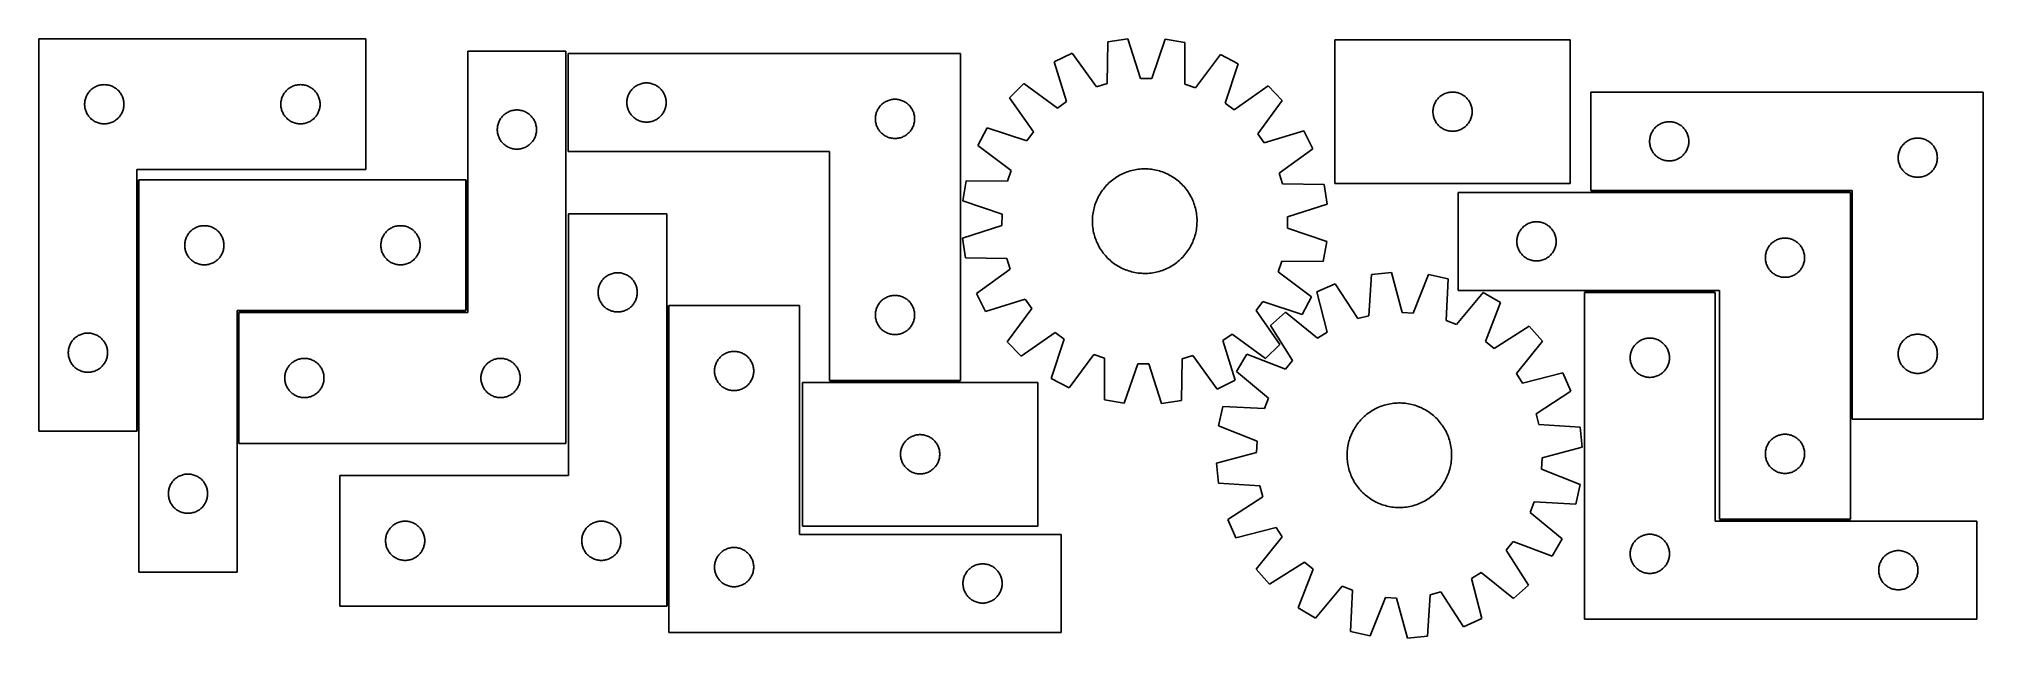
# Model space of a CAD drawing. Header units: millimetres. Extents: x 7 to 1493, y 8 to 466.
import ezdxf

# ---------------------------------------------------------------- set-up
doc = ezdxf.new("R2010")
doc.units = ezdxf.units.MM
doc.layers.add('COMMON', color=5, linetype='CONTINUOUS', true_color=0x0000ff)
doc.layers.add('CUT', color=7, linetype='CONTINUOUS', true_color=0x000000)

msp = doc.modelspace()

# ---------------------------------------------------------------- linework, layer by layer
at = {"layer": 'COMMON'}
for p, q in [((82.397917, 166.012474), (82.397917, 358.167015)), ((333.897917, 358.167015), (333.897917, 258.167015)), ((1193.246692, 349.407506), (1391.746691, 349.407506)), ((1392.496691, 348.657506), (1392.496691, 175.157507)), ((1288.405946, 272.907506), (1188.405946, 272.907506)), ((158.897917, 256.667014), (158.897917, 156.667014)), ((333.147917, 257.417015), (159.647918, 257.417015)), ((487.457489, 262.017364), (487.457489, 32.159699)), ((711.244655, 204.091095), (611.244655, 204.091095)), ((1391.746691, 97.907506), (1291.746691, 97.907506))]:
    msp.add_line(p, q, dxfattribs=at)
at = {"layer": 'CUT'}
for p, q in [((6.647916, 466.012474), (6.647916, 166.012474)), ((256.647916, 466.012474), (6.647916, 466.012474)), ((256.647916, 366.012474), (256.647916, 466.012474)), ((824.042932, 463.775448), (823.561208, 432.014738)), ((839.262071, 466.035616), (824.042932, 463.775448)), ((848.952899, 435.785614), (839.262071, 466.035616)), ((867.79959, 465.760252), (857.526844, 435.702883)), ((882.972282, 463.206827), (867.79959, 465.760252)), ((882.841042, 431.442735), (882.972282, 463.206827)), ((1177.564423, 465.3721), (997.564423, 465.3721)), ((997.564423, 465.3721), (997.564423, 355.3721)), ((1177.564423, 355.3721), (1177.564423, 465.3721)), ((409.647918, 456.667014), (334.647918, 456.667014)), ((334.647918, 456.667014), (334.647918, 256.667014)), ((409.647918, 156.667014), (409.647918, 456.667014)), ((711.244655, 454.841095), (411.244655, 454.841095)), ((411.244655, 454.841095), (411.244655, 379.841095)), ((711.244655, 204.841095), (711.244655, 454.841095)), ((796.817046, 455.218756), (783.041216, 448.366236)), ((783.041216, 448.366236), (792.397668, 418.011145)), ((815.381336, 429.443926), (796.817046, 455.218756)), ((910.027983, 454.126361), (890.969783, 428.714558)), ((923.669018, 447.009291), (910.027983, 454.126361)), ((913.728558, 416.840399), (923.669018, 447.009291)), ((464.885939, 430.926629), (465.593737, 431.235955)), ((465.593737, 431.235955), (466.316519, 431.508434)), ((466.316519, 431.508434), (467.05237, 431.743343)), ((467.05237, 431.743343), (467.799339, 431.940061)), ((467.799339, 431.940061), (468.555444, 432.098065)), ((468.555444, 432.098065), (469.31868, 432.216935)), ((469.31868, 432.216935), (470.087023, 432.296358)), ((470.087023, 432.296358), (470.858436, 432.336122)), ((470.858436, 432.336122), (471.630874, 432.336122)), ((471.630874, 432.336122), (472.402287, 432.296358)), ((472.402287, 432.296358), (473.17063, 432.216935)), ((473.17063, 432.216935), (473.933866, 432.098065)), ((473.933866, 432.098065), (474.689971, 431.940061)), ((474.689971, 431.940061), (475.43694, 431.743343)), ((475.43694, 431.743343), (476.172791, 431.508434)), ((476.172791, 431.508434), (476.895573, 431.235955)), ((476.895573, 431.235955), (477.603371, 430.926629)), ((759.792023, 431.815078), (748.807974, 421.040978)), ((785.412572, 413.038438), (759.792023, 431.815078)), ((823.561208, 432.014738), (815.381336, 429.443926)), ((857.526844, 435.702883), (848.952899, 435.785614)), ((890.969783, 428.714558), (882.841042, 431.442735)), ((41.652889, 416.398693), (41.692653, 417.170106)), ((41.652889, 415.626255), (41.652889, 416.398693)), ((41.692653, 417.170106), (41.772076, 417.938449)), ((41.772076, 417.938449), (41.890947, 418.701685)), ((41.890947, 418.701685), (42.048951, 419.45779)), ((42.048951, 419.45779), (42.245668, 420.204759)), ((42.245668, 420.204759), (42.480578, 420.94061)), ((42.480578, 420.94061), (42.753057, 421.663392)), ((42.753057, 421.663392), (43.062382, 422.37119)), ((43.062382, 422.37119), (43.407734, 423.062125)), ((43.407734, 423.062125), (43.788197, 423.734366)), ((43.788197, 423.734366), (44.202761, 424.38613)), ((44.202761, 424.38613), (44.650328, 425.015688)), ((44.650328, 425.015688), (45.12971, 425.621372)), ((45.12971, 425.621372), (45.639636, 426.201574)), ((45.639636, 426.201574), (46.178754, 426.754757)), ((46.178754, 426.754757), (46.745634, 427.279453)), ((46.745634, 427.279453), (47.338774, 427.774271)), ((47.338774, 427.774271), (47.9566, 428.237899)), ((47.9566, 428.237899), (48.597473, 428.669107)), ((48.597473, 428.669107), (49.259695, 429.066753)), ((49.259695, 429.066753), (49.941509, 429.42978)), ((49.941509, 429.42978), (50.641108, 429.757228)), ((50.641108, 429.757228), (51.356635, 430.048226)), ((51.356635, 430.048226), (52.086194, 430.302005)), ((52.086194, 430.302005), (52.827849, 430.51789)), ((52.827849, 430.51789), (53.579635, 430.695309)), ((53.579635, 430.695309), (54.339558, 430.833792)), ((54.339558, 430.833792), (55.105601, 430.932972)), ((55.105601, 430.932972), (55.875735, 430.992585)), ((55.875735, 430.992585), (56.647916, 431.012474)), ((56.647916, 431.012474), (57.420098, 430.992585)), ((57.420098, 430.992585), (58.190231, 430.932972)), ((58.190231, 430.932972), (58.956275, 430.833792)), ((58.956275, 430.833792), (59.716197, 430.695309)), ((59.716197, 430.695309), (60.467983, 430.51789)), ((60.467983, 430.51789), (61.209639, 430.302005)), ((61.209639, 430.302005), (61.939198, 430.048226)), ((61.939198, 430.048226), (62.654725, 429.757228)), ((62.654725, 429.757228), (63.354323, 429.42978)), ((63.354323, 429.42978), (64.036137, 429.066753)), ((64.036137, 429.066753), (64.698359, 428.669107)), ((64.698359, 428.669107), (65.339233, 428.237899)), ((65.339233, 428.237899), (65.957059, 427.774271)), ((65.957059, 427.774271), (66.550198, 427.279453)), ((66.550198, 427.279453), (67.117079, 426.754757)), ((67.117079, 426.754757), (67.656197, 426.201574)), ((67.656197, 426.201574), (68.166123, 425.621372)), ((68.166123, 425.621372), (68.645505, 425.015688)), ((68.645505, 425.015688), (69.093071, 424.38613)), ((69.093071, 424.38613), (69.507636, 423.734366)), ((69.507636, 423.734366), (69.888098, 423.062125)), ((69.888098, 423.062125), (70.23345, 422.37119)), ((70.23345, 422.37119), (70.542776, 421.663392)), ((70.542776, 421.663392), (70.815255, 420.94061)), ((70.815255, 420.94061), (71.050164, 420.204759)), ((71.050164, 420.204759), (71.246882, 419.45779)), ((71.246882, 419.45779), (71.404886, 418.701685)), ((71.404886, 418.701685), (71.523756, 417.938449)), ((71.523756, 417.938449), (71.603179, 417.170106)), ((71.603179, 417.170106), (71.642943, 416.398693)), ((71.642943, 416.398693), (71.642943, 415.626255)), ((191.652889, 416.398693), (191.692653, 417.170106)), ((191.652889, 415.626255), (191.652889, 416.398693)), ((191.692653, 417.170106), (191.772076, 417.938449)), ((191.772076, 417.938449), (191.890947, 418.701685)), ((191.890947, 418.701685), (192.048951, 419.45779)), ((192.048951, 419.45779), (192.245668, 420.204759)), ((192.245668, 420.204759), (192.480578, 420.94061)), ((192.480578, 420.94061), (192.753057, 421.663392)), ((192.753057, 421.663392), (193.062382, 422.37119)), ((193.062382, 422.37119), (193.407734, 423.062125)), ((193.407734, 423.062125), (193.788197, 423.734366)), ((193.788197, 423.734366), (194.202761, 424.38613)), ((194.202761, 424.38613), (194.650328, 425.015688)), ((194.650328, 425.015688), (195.12971, 425.621372)), ((195.12971, 425.621372), (195.639636, 426.201574)), ((195.639636, 426.201574), (196.178754, 426.754757)), ((196.178754, 426.754757), (196.745634, 427.279453)), ((196.745634, 427.279453), (197.338774, 427.774271)), ((197.338774, 427.774271), (197.9566, 428.237899)), ((197.9566, 428.237899), (198.597473, 428.669107)), ((198.597473, 428.669107), (199.259695, 429.066753)), ((199.259695, 429.066753), (199.941509, 429.42978)), ((199.941509, 429.42978), (200.641108, 429.757228)), ((200.641108, 429.757228), (201.356635, 430.048226)), ((201.356635, 430.048226), (202.086194, 430.302005)), ((202.086194, 430.302005), (202.827849, 430.51789)), ((202.827849, 430.51789), (203.579635, 430.695309)), ((203.579635, 430.695309), (204.339558, 430.833792)), ((204.339558, 430.833792), (205.105601, 430.932972)), ((205.105601, 430.932972), (205.875735, 430.992585)), ((205.875735, 430.992585), (206.647916, 431.012474)), ((206.647916, 431.012474), (207.420098, 430.992585)), ((207.420098, 430.992585), (208.190231, 430.932972)), ((208.190231, 430.932972), (208.956275, 430.833792)), ((208.956275, 430.833792), (209.716197, 430.695309)), ((209.716197, 430.695309), (210.467983, 430.51789)), ((210.467983, 430.51789), (211.209639, 430.302005)), ((211.209639, 430.302005), (211.939198, 430.048226)), ((211.939198, 430.048226), (212.654725, 429.757228)), ((212.654725, 429.757228), (213.354323, 429.42978)), ((213.354323, 429.42978), (214.036137, 429.066753)), ((214.036137, 429.066753), (214.698359, 428.669107)), ((214.698359, 428.669107), (215.339233, 428.237899)), ((215.339233, 428.237899), (215.957059, 427.774271)), ((215.957059, 427.774271), (216.550198, 427.279453)), ((216.550198, 427.279453), (217.117079, 426.754757)), ((217.117079, 426.754757), (217.656197, 426.201574)), ((217.656197, 426.201574), (218.166123, 425.621372)), ((218.166123, 425.621372), (218.645505, 425.015688)), ((218.645505, 425.015688), (219.093071, 424.38613)), ((219.093071, 424.38613), (219.507636, 423.734366)), ((219.507636, 423.734366), (219.888098, 423.062125)), ((219.888098, 423.062125), (220.23345, 422.37119)), ((220.23345, 422.37119), (220.542776, 421.663392)), ((220.542776, 421.663392), (220.815255, 420.94061)), ((220.815255, 420.94061), (221.050164, 420.204759)), ((221.050164, 420.204759), (221.246882, 419.45779)), ((221.246882, 419.45779), (221.404886, 418.701685)), ((221.404886, 418.701685), (221.523756, 417.938449)), ((221.523756, 417.938449), (221.603179, 417.170106)), ((221.603179, 417.170106), (221.642943, 416.398693)), ((221.642943, 416.398693), (221.642943, 415.626255)), ((456.244655, 417.341095), (456.264544, 418.113277)), ((456.264544, 416.568914), (456.244655, 417.341095)), ((456.264544, 418.113277), (456.324157, 418.88341)), ((456.324157, 415.79878), (456.264544, 416.568914)), ((456.324157, 418.88341), (456.423337, 419.649454)), ((456.423337, 419.649454), (456.56182, 420.409376)), ((456.56182, 420.409376), (456.739239, 421.161162)), ((456.739239, 421.161162), (456.955124, 421.902818)), ((456.955124, 421.902818), (457.208903, 422.632377)), ((457.208903, 422.632377), (457.499901, 423.347904)), ((457.499901, 423.347904), (457.827349, 424.047502)), ((457.827349, 424.047502), (458.190376, 424.729316)), ((458.190376, 424.729316), (458.588022, 425.391538)), ((458.588022, 425.391538), (459.01923, 426.032412)), ((459.01923, 426.032412), (459.482858, 426.650238)), ((459.482858, 426.650238), (459.977676, 427.243377)), ((459.977676, 427.243377), (460.502372, 427.810258)), ((460.502372, 427.810258), (461.055555, 428.349376)), ((461.055555, 428.349376), (461.635757, 428.859302)), ((461.635757, 428.859302), (462.241441, 429.338684)), ((462.241441, 429.338684), (462.870999, 429.786251)), ((462.870999, 429.786251), (463.522763, 430.200815)), ((463.522763, 430.200815), (464.195004, 430.581277)), ((464.195004, 430.581277), (464.885939, 430.926629)), ((477.603371, 430.926629), (478.294306, 430.581277)), ((478.294306, 430.581277), (478.966547, 430.200815)), ((478.966547, 430.200815), (479.618311, 429.786251)), ((479.618311, 429.786251), (480.247869, 429.338684)), ((480.247869, 429.338684), (480.853553, 428.859302)), ((480.853553, 428.859302), (481.433755, 428.349376)), ((481.433755, 428.349376), (481.986938, 427.810258)), ((481.986938, 427.810258), (482.511634, 427.243377)), ((482.511634, 427.243377), (483.006452, 426.650238)), ((483.006452, 426.650238), (483.47008, 426.032412)), ((483.47008, 426.032412), (483.901288, 425.391538)), ((483.901288, 425.391538), (484.298934, 424.729316)), ((484.298934, 424.729316), (484.661961, 424.047502)), ((484.661961, 424.047502), (484.989409, 423.347904)), ((484.989409, 423.347904), (485.280407, 422.632377)), ((485.280407, 422.632377), (485.534186, 421.902818)), ((485.534186, 421.902818), (485.750071, 421.161162)), ((485.750071, 421.161162), (485.92749, 420.409376)), ((485.92749, 420.409376), (486.065973, 419.649454)), ((486.065973, 419.649454), (486.165153, 418.88341)), ((486.165153, 418.88341), (486.224766, 418.113277)), ((486.224766, 416.568914), (486.165153, 415.79878)), ((486.224766, 418.113277), (486.244655, 417.341095)), ((486.244655, 417.341095), (486.224766, 416.568914)), ((651.055555, 415.849376), (651.635757, 416.359302)), ((651.635757, 416.359302), (652.241441, 416.838684)), ((652.241441, 416.838684), (652.870999, 417.286251)), ((652.870999, 417.286251), (653.522763, 417.700815)), ((653.522763, 417.700815), (654.195004, 418.081277)), ((654.195004, 418.081277), (654.885939, 418.426629)), ((654.885939, 418.426629), (655.593737, 418.735955)), ((655.593737, 418.735955), (656.316519, 419.008434)), ((656.316519, 419.008434), (657.05237, 419.243343)), ((657.05237, 419.243343), (657.799339, 419.440061)), ((657.799339, 419.440061), (658.555444, 419.598065)), ((658.555444, 419.598065), (659.31868, 419.716935)), ((659.31868, 419.716935), (660.087023, 419.796358)), ((660.087023, 419.796358), (660.858436, 419.836122)), ((660.858436, 419.836122), (661.630874, 419.836122)), ((661.630874, 419.836122), (662.402287, 419.796358)), ((662.402287, 419.796358), (663.17063, 419.716935)), ((663.17063, 419.716935), (663.933866, 419.598065)), ((663.933866, 419.598065), (664.689971, 419.440061)), ((664.689971, 419.440061), (665.43694, 419.243343)), ((665.43694, 419.243343), (666.172791, 419.008434)), ((666.172791, 419.008434), (666.895573, 418.735955)), ((666.895573, 418.735955), (667.603371, 418.426629)), ((667.603371, 418.426629), (668.294306, 418.081277)), ((668.294306, 418.081277), (668.966547, 417.700815)), ((668.966547, 417.700815), (669.618311, 417.286251)), ((669.618311, 417.286251), (670.247869, 416.838684)), ((670.247869, 416.838684), (670.853553, 416.359302)), ((670.853553, 416.359302), (671.433755, 415.849376)), ((748.807974, 421.040978), (767.086728, 395.062873)), ((792.397668, 418.011145), (785.412572, 413.038438)), ((920.616397, 411.73383), (913.728558, 416.840399)), ((946.594501, 430.012583), (920.616397, 411.73383)), ((938.591962, 393.407985), (957.368601, 419.028535)), ((957.368601, 419.028535), (946.594501, 430.012583)), ((1073.528671, 415.663381), (1073.819669, 416.378909)), ((1073.819669, 416.378909), (1074.147117, 417.078507)), ((1074.147117, 417.078507), (1074.510144, 417.760321)), ((1074.510144, 417.760321), (1074.907789, 418.422543)), ((1074.907789, 418.422543), (1075.338998, 419.063417)), ((1075.338998, 419.063417), (1075.802626, 419.681242)), ((1075.802626, 419.681242), (1076.297444, 420.274382)), ((1076.297444, 420.274382), (1076.82214, 420.841262)), ((1076.82214, 420.841262), (1077.375323, 421.380381)), ((1077.375323, 421.380381), (1077.955525, 421.890307)), ((1077.955525, 421.890307), (1078.561209, 422.369689)), ((1078.561209, 422.369689), (1079.190767, 422.817255)), ((1079.190767, 422.817255), (1079.842531, 423.23182)), ((1079.842531, 423.23182), (1080.514772, 423.612282)), ((1080.514772, 423.612282), (1081.205707, 423.957634)), ((1081.205707, 423.957634), (1081.913504, 424.26696)), ((1081.913504, 424.26696), (1082.636287, 424.539439)), ((1082.636287, 424.539439), (1083.372138, 424.774348)), ((1083.372138, 424.774348), (1084.119107, 424.971066)), ((1084.119107, 424.971066), (1084.875211, 425.129069)), ((1084.875211, 425.129069), (1085.638448, 425.24794)), ((1085.638448, 425.24794), (1086.406791, 425.327363)), ((1086.406791, 425.327363), (1087.178204, 425.367127)), ((1087.178204, 425.367127), (1087.950642, 425.367127)), ((1087.950642, 425.367127), (1088.722055, 425.327363)), ((1088.722055, 425.327363), (1089.490398, 425.24794)), ((1089.490398, 425.24794), (1090.253634, 425.129069)), ((1090.253634, 425.129069), (1091.009739, 424.971066)), ((1091.009739, 424.971066), (1091.756707, 424.774348)), ((1091.756707, 424.774348), (1092.492559, 424.539439)), ((1092.492559, 424.539439), (1093.215341, 424.26696)), ((1093.215341, 424.26696), (1093.923139, 423.957634)), ((1093.923139, 423.957634), (1094.614074, 423.612282)), ((1094.614074, 423.612282), (1095.286315, 423.23182)), ((1095.286315, 423.23182), (1095.938079, 422.817255)), ((1095.938079, 422.817255), (1096.567637, 422.369689)), ((1096.567637, 422.369689), (1097.173321, 421.890307)), ((1097.173321, 421.890307), (1097.753523, 421.380381)), ((1097.753523, 421.380381), (1098.306706, 420.841262)), ((1098.306706, 420.841262), (1098.831402, 420.274382)), ((1098.831402, 420.274382), (1099.32622, 419.681242)), ((1099.32622, 419.681242), (1099.789848, 419.063417)), ((1099.789848, 419.063417), (1100.221056, 418.422543)), ((1100.221056, 418.422543), (1100.618701, 417.760321)), ((1100.618701, 417.760321), (1100.981729, 417.078507)), ((1100.981729, 417.078507), (1101.309176, 416.378909)), ((1101.309176, 416.378909), (1101.600175, 415.663381)), ((1493.246692, 425.157507), (1193.246692, 425.157507)), ((1193.246692, 425.157507), (1193.246692, 350.157507)), ((1493.246692, 175.157507), (1493.246692, 425.157507)), ((41.692653, 414.854842), (41.652889, 415.626255)), ((41.772076, 414.086499), (41.692653, 414.854842)), ((41.890947, 413.323263), (41.772076, 414.086499)), ((42.048951, 412.567158), (41.890947, 413.323263)), ((42.245668, 411.82019), (42.048951, 412.567158)), ((42.480578, 411.084338), (42.245668, 411.82019)), ((42.753057, 410.361556), (42.480578, 411.084338)), ((43.062382, 409.653758), (42.753057, 410.361556)), ((43.407734, 408.962823), (43.062382, 409.653758)), ((43.788197, 408.290582), (43.407734, 408.962823)), ((44.202761, 407.638818), (43.788197, 408.290582)), ((44.650328, 407.00926), (44.202761, 407.638818)), ((45.12971, 406.403576), (44.650328, 407.00926)), ((45.639636, 405.823374), (45.12971, 406.403576)), ((46.178754, 405.270191), (45.639636, 405.823374)), ((46.745634, 404.745495), (46.178754, 405.270191)), ((47.338774, 404.250677), (46.745634, 404.745495)), ((47.9566, 403.787049), (47.338774, 404.250677)), ((48.597473, 403.355841), (47.9566, 403.787049)), ((49.259695, 402.958195), (48.597473, 403.355841)), ((49.941509, 402.595168), (49.259695, 402.958195)), ((50.641108, 402.26772), (49.941509, 402.595168)), ((51.356635, 401.976722), (50.641108, 402.26772)), ((52.086194, 401.722943), (51.356635, 401.976722)), ((52.827849, 401.507058), (52.086194, 401.722943)), ((53.579635, 401.329639), (52.827849, 401.507058)), ((60.467983, 401.507058), (59.716197, 401.329639)), ((61.209639, 401.722943), (60.467983, 401.507058)), ((61.939198, 401.976722), (61.209639, 401.722943)), ((62.654725, 402.26772), (61.939198, 401.976722)), ((63.354323, 402.595168), (62.654725, 402.26772)), ((64.036137, 402.958195), (63.354323, 402.595168)), ((64.698359, 403.355841), (64.036137, 402.958195)), ((65.339233, 403.787049), (64.698359, 403.355841)), ((65.957059, 404.250677), (65.339233, 403.787049)), ((66.550198, 404.745495), (65.957059, 404.250677)), ((67.117079, 405.270191), (66.550198, 404.745495)), ((67.656197, 405.823374), (67.117079, 405.270191)), ((68.166123, 406.403576), (67.656197, 405.823374)), ((68.645505, 407.00926), (68.166123, 406.403576)), ((69.093071, 407.638818), (68.645505, 407.00926)), ((69.507636, 408.290582), (69.093071, 407.638818)), ((69.888098, 408.962823), (69.507636, 408.290582)), ((70.23345, 409.653758), (69.888098, 408.962823)), ((70.542776, 410.361556), (70.23345, 409.653758)), ((70.815255, 411.084338), (70.542776, 410.361556)), ((71.050164, 411.82019), (70.815255, 411.084338)), ((71.246882, 412.567158), (71.050164, 411.82019)), ((71.404886, 413.323263), (71.246882, 412.567158)), ((71.523756, 414.086499), (71.404886, 413.323263)), ((71.603179, 414.854842), (71.523756, 414.086499)), ((71.642943, 415.626255), (71.603179, 414.854842)), ((191.692653, 414.854842), (191.652889, 415.626255)), ((191.772076, 414.086499), (191.692653, 414.854842)), ((191.890947, 413.323263), (191.772076, 414.086499)), ((192.048951, 412.567158), (191.890947, 413.323263)), ((192.245668, 411.82019), (192.048951, 412.567158)), ((192.480578, 411.084338), (192.245668, 411.82019)), ((192.753057, 410.361556), (192.480578, 411.084338)), ((193.062382, 409.653758), (192.753057, 410.361556)), ((193.407734, 408.962823), (193.062382, 409.653758)), ((193.788197, 408.290582), (193.407734, 408.962823)), ((194.202761, 407.638818), (193.788197, 408.290582)), ((194.650328, 407.00926), (194.202761, 407.638818)), ((195.12971, 406.403576), (194.650328, 407.00926)), ((195.639636, 405.823374), (195.12971, 406.403576)), ((196.178754, 405.270191), (195.639636, 405.823374)), ((196.745634, 404.745495), (196.178754, 405.270191)), ((197.338774, 404.250677), (196.745634, 404.745495)), ((197.9566, 403.787049), (197.338774, 404.250677)), ((198.597473, 403.355841), (197.9566, 403.787049)), ((199.259695, 402.958195), (198.597473, 403.355841)), ((199.941509, 402.595168), (199.259695, 402.958195)), ((200.641108, 402.26772), (199.941509, 402.595168)), ((201.356635, 401.976722), (200.641108, 402.26772)), ((202.086194, 401.722943), (201.356635, 401.976722)), ((202.827849, 401.507058), (202.086194, 401.722943)), ((203.579635, 401.329639), (202.827849, 401.507058)), ((210.467983, 401.507058), (209.716197, 401.329639)), ((211.209639, 401.722943), (210.467983, 401.507058)), ((211.939198, 401.976722), (211.209639, 401.722943)), ((212.654725, 402.26772), (211.939198, 401.976722)), ((213.354323, 402.595168), (212.654725, 402.26772)), ((214.036137, 402.958195), (213.354323, 402.595168)), ((214.698359, 403.355841), (214.036137, 402.958195)), ((215.339233, 403.787049), (214.698359, 403.355841)), ((215.957059, 404.250677), (215.339233, 403.787049)), ((216.550198, 404.745495), (215.957059, 404.250677)), ((217.117079, 405.270191), (216.550198, 404.745495)), ((217.656197, 405.823374), (217.117079, 405.270191)), ((218.166123, 406.403576), (217.656197, 405.823374)), ((218.645505, 407.00926), (218.166123, 406.403576)), ((219.093071, 407.638818), (218.645505, 407.00926)), ((219.507636, 408.290582), (219.093071, 407.638818)), ((219.888098, 408.962823), (219.507636, 408.290582)), ((220.23345, 409.653758), (219.888098, 408.962823)), ((220.542776, 410.361556), (220.23345, 409.653758)), ((220.815255, 411.084338), (220.542776, 410.361556)), ((221.050164, 411.82019), (220.815255, 411.084338)), ((221.246882, 412.567158), (221.050164, 411.82019)), ((221.404886, 413.323263), (221.246882, 412.567158)), ((221.523756, 414.086499), (221.404886, 413.323263)), ((221.603179, 414.854842), (221.523756, 414.086499)), ((221.642943, 415.626255), (221.603179, 414.854842)), ((357.74567, 400.859299), (357.98058, 401.59515)), ((357.98058, 401.59515), (358.253059, 402.317932)), ((358.253059, 402.317932), (358.562384, 403.02573)), ((358.562384, 403.02573), (358.907736, 403.716665)), ((358.907736, 403.716665), (359.288199, 404.388906)), ((359.288199, 404.388906), (359.702763, 405.04067)), ((359.702763, 405.04067), (360.15033, 405.670228)), ((360.15033, 405.670228), (360.629712, 406.275912)), ((360.629712, 406.275912), (361.139638, 406.856114)), ((361.139638, 406.856114), (361.678756, 407.409297)), ((361.678756, 407.409297), (362.245636, 407.933993)), ((362.245636, 407.933993), (362.838776, 408.428811)), ((362.838776, 408.428811), (363.456602, 408.892439)), ((363.456602, 408.892439), (364.097475, 409.323647)), ((364.097475, 409.323647), (364.759697, 409.721293)), ((364.759697, 409.721293), (365.441511, 410.08432)), ((365.441511, 410.08432), (366.14111, 410.411768)), ((366.14111, 410.411768), (366.856637, 410.702766)), ((366.856637, 410.702766), (367.586196, 410.956545)), ((367.586196, 410.956545), (368.327851, 411.17243)), ((368.327851, 411.17243), (369.079637, 411.349849)), ((369.079637, 411.349849), (369.83956, 411.488332)), ((369.83956, 411.488332), (370.605603, 411.587512)), ((370.605603, 411.587512), (371.375737, 411.647125)), ((371.375737, 411.647125), (372.147918, 411.667014)), ((372.147918, 411.667014), (372.9201, 411.647125)), ((372.9201, 411.647125), (373.690233, 411.587512)), ((373.690233, 411.587512), (374.456277, 411.488332)), ((374.456277, 411.488332), (375.216199, 411.349849)), ((375.216199, 411.349849), (375.967985, 411.17243)), ((375.967985, 411.17243), (376.709641, 410.956545)), ((376.709641, 410.956545), (377.4392, 410.702766)), ((377.4392, 410.702766), (378.154727, 410.411768)), ((378.154727, 410.411768), (378.854325, 410.08432)), ((378.854325, 410.08432), (379.536139, 409.721293)), ((379.536139, 409.721293), (380.198361, 409.323647)), ((380.198361, 409.323647), (380.839235, 408.892439)), ((380.839235, 408.892439), (381.457061, 408.428811)), ((381.457061, 408.428811), (382.0502, 407.933993)), ((382.0502, 407.933993), (382.617081, 407.409297)), ((382.617081, 407.409297), (383.156199, 406.856114)), ((383.156199, 406.856114), (383.666125, 406.275912)), ((383.666125, 406.275912), (384.145507, 405.670228)), ((384.145507, 405.670228), (384.593073, 405.04067)), ((384.593073, 405.04067), (385.007638, 404.388906)), ((385.007638, 404.388906), (385.3881, 403.716665)), ((385.3881, 403.716665), (385.733452, 403.02573)), ((385.733452, 403.02573), (386.042778, 402.317932)), ((386.042778, 402.317932), (386.315257, 401.59515)), ((386.315257, 401.59515), (386.550166, 400.859299)), ((456.423337, 415.032737), (456.324157, 415.79878)), ((456.56182, 414.272814), (456.423337, 415.032737)), ((456.739239, 413.521029), (456.56182, 414.272814)), ((456.955124, 412.779373), (456.739239, 413.521029)), ((457.208903, 412.049814), (456.955124, 412.779373)), ((457.499901, 411.334287), (457.208903, 412.049814)), ((457.827349, 410.634688), (457.499901, 411.334287)), ((458.190376, 409.952874), (457.827349, 410.634688)), ((458.588022, 409.290652), (458.190376, 409.952874)), ((459.01923, 408.649779), (458.588022, 409.290652)), ((459.482858, 408.031953), (459.01923, 408.649779)), ((459.977676, 407.438813), (459.482858, 408.031953)), ((460.502372, 406.871933), (459.977676, 407.438813)), ((461.055555, 406.332815), (460.502372, 406.871933)), ((461.635757, 405.822889), (461.055555, 406.332815)), ((462.241441, 405.343507), (461.635757, 405.822889)), ((462.870999, 404.89594), (462.241441, 405.343507)), ((463.522763, 404.481376), (462.870999, 404.89594)), ((464.195004, 404.100913), (463.522763, 404.481376)), ((464.885939, 403.755561), (464.195004, 404.100913)), ((465.593737, 403.446236), (464.885939, 403.755561)), ((466.316519, 403.173757), (465.593737, 403.446236)), ((467.05237, 402.938847), (466.316519, 403.173757)), ((467.799339, 402.74213), (467.05237, 402.938847)), ((468.555444, 402.584126), (467.799339, 402.74213)), ((469.31868, 402.465255), (468.555444, 402.584126)), ((470.087023, 402.385832), (469.31868, 402.465255)), ((470.858436, 402.346068), (470.087023, 402.385832)), ((471.630874, 402.346068), (470.858436, 402.346068)), ((472.402287, 402.385832), (471.630874, 402.346068)), ((473.17063, 402.465255), (472.402287, 402.385832)), ((473.933866, 402.584126), (473.17063, 402.465255)), ((474.689971, 402.74213), (473.933866, 402.584126)), ((475.43694, 402.938847), (474.689971, 402.74213)), ((476.172791, 403.173757), (475.43694, 402.938847)), ((476.895573, 403.446236), (476.172791, 403.173757)), ((477.603371, 403.755561), (476.895573, 403.446236)), ((478.294306, 404.100913), (477.603371, 403.755561)), ((478.966547, 404.481376), (478.294306, 404.100913)), ((479.618311, 404.89594), (478.966547, 404.481376)), ((480.247869, 405.343507), (479.618311, 404.89594)), ((480.853553, 405.822889), (480.247869, 405.343507)), ((481.433755, 406.332815), (480.853553, 405.822889)), ((481.986938, 406.871933), (481.433755, 406.332815)), ((482.511634, 407.438813), (481.986938, 406.871933)), ((483.006452, 408.031953), (482.511634, 407.438813)), ((483.47008, 408.649779), (483.006452, 408.031953)), ((483.901288, 409.290652), (483.47008, 408.649779)), ((484.298934, 409.952874), (483.901288, 409.290652)), ((484.661961, 410.634688), (484.298934, 409.952874)), ((484.989409, 411.334287), (484.661961, 410.634688)), ((485.280407, 412.049814), (484.989409, 411.334287)), ((485.534186, 412.779373), (485.280407, 412.049814)), ((485.750071, 413.521029), (485.534186, 412.779373)), ((485.92749, 414.272814), (485.750071, 413.521029)), ((486.065973, 415.032737), (485.92749, 414.272814)), ((486.165153, 415.79878), (486.065973, 415.032737)), ((646.244655, 404.841095), (646.264544, 405.613277)), ((646.264544, 404.068914), (646.244655, 404.841095)), ((646.264544, 405.613277), (646.324157, 406.38341)), ((646.324157, 403.29878), (646.264544, 404.068914)), ((646.324157, 406.38341), (646.423337, 407.149454)), ((646.423337, 402.532737), (646.324157, 403.29878)), ((646.423337, 407.149454), (646.56182, 407.909376)), ((646.56182, 401.772814), (646.423337, 402.532737)), ((646.56182, 407.909376), (646.739239, 408.661162)), ((646.739239, 401.021029), (646.56182, 401.772814)), ((646.739239, 408.661162), (646.955124, 409.402818)), ((646.955124, 409.402818), (647.208903, 410.132377)), ((647.208903, 410.132377), (647.499901, 410.847904)), ((647.499901, 410.847904), (647.827349, 411.547502)), ((647.827349, 411.547502), (648.190376, 412.229316)), ((648.190376, 412.229316), (648.588022, 412.891538)), ((648.588022, 412.891538), (649.01923, 413.532412)), ((649.01923, 413.532412), (649.482858, 414.150238)), ((649.482858, 414.150238), (649.977676, 414.743377)), ((649.977676, 414.743377), (650.502372, 415.310258)), ((650.502372, 415.310258), (651.055555, 415.849376)), ((671.433755, 415.849376), (671.986938, 415.310258)), ((671.986938, 415.310258), (672.511634, 414.743377)), ((672.511634, 414.743377), (673.006452, 414.150238)), ((673.006452, 414.150238), (673.47008, 413.532412)), ((673.47008, 413.532412), (673.901288, 412.891538)), ((673.901288, 412.891538), (674.298934, 412.229316)), ((674.298934, 412.229316), (674.661961, 411.547502)), ((674.661961, 411.547502), (674.989409, 410.847904)), ((674.989409, 410.847904), (675.280407, 410.132377)), ((675.280407, 410.132377), (675.534186, 409.402818)), ((675.534186, 409.402818), (675.750071, 408.661162)), ((675.750071, 408.661162), (675.92749, 407.909376)), ((675.92749, 401.772814), (675.750071, 401.021029)), ((675.92749, 407.909376), (676.065973, 407.149454)), ((676.065973, 402.532737), (675.92749, 401.772814)), ((676.065973, 407.149454), (676.165153, 406.38341)), ((676.165153, 403.29878), (676.065973, 402.532737)), ((676.165153, 406.38341), (676.224766, 405.613277)), ((676.224766, 404.068914), (676.165153, 403.29878)), ((676.224766, 405.613277), (676.244655, 404.841095)), ((676.244655, 404.841095), (676.224766, 404.068914)), ((1072.564423, 410.3721), (1072.584312, 411.144281)), ((1072.584312, 409.599919), (1072.564423, 410.3721)), ((1072.584312, 411.144281), (1072.643925, 411.914415)), ((1072.643925, 408.829785), (1072.584312, 409.599919)), ((1072.643925, 411.914415), (1072.743104, 412.680459)), ((1072.743104, 408.063742), (1072.643925, 408.829785)), ((1072.743104, 412.680459), (1072.881588, 413.440381)), ((1072.881588, 407.303819), (1072.743104, 408.063742)), ((1072.881588, 413.440381), (1073.059007, 414.192167)), ((1073.059007, 406.552033), (1072.881588, 407.303819)), ((1073.059007, 414.192167), (1073.274892, 414.933823)), ((1073.274892, 405.810378), (1073.059007, 406.552033)), ((1073.274892, 414.933823), (1073.528671, 415.663381)), ((1073.528671, 405.080819), (1073.274892, 405.810378)), ((1073.819669, 404.365292), (1073.528671, 405.080819)), ((1074.147117, 403.665693), (1073.819669, 404.365292)), ((1074.510144, 402.983879), (1074.147117, 403.665693)), ((1074.907789, 402.321657), (1074.510144, 402.983879)), ((1075.338998, 401.680784), (1074.907789, 402.321657)), ((1075.802626, 401.062958), (1075.338998, 401.680784)), ((1099.789848, 401.680784), (1099.32622, 401.062958)), ((1100.221056, 402.321657), (1099.789848, 401.680784)), ((1100.618701, 402.983879), (1100.221056, 402.321657)), ((1100.981729, 403.665693), (1100.618701, 402.983879)), ((1101.309176, 404.365292), (1100.981729, 403.665693)), ((1101.600175, 405.080819), (1101.309176, 404.365292)), ((1101.600175, 415.663381), (1101.853954, 414.933823)), ((1101.853954, 405.810378), (1101.600175, 405.080819)), ((1101.853954, 414.933823), (1102.069839, 414.192167)), ((1102.069839, 406.552033), (1101.853954, 405.810378)), ((1102.069839, 414.192167), (1102.247258, 413.440381)), ((1102.247258, 407.303819), (1102.069839, 406.552033)), ((1102.247258, 413.440381), (1102.385741, 412.680459)), ((1102.385741, 408.063742), (1102.247258, 407.303819)), ((1102.385741, 412.680459), (1102.484921, 411.914415)), ((1102.484921, 408.829785), (1102.385741, 408.063742)), ((1102.484921, 411.914415), (1102.544534, 411.144281)), ((1102.544534, 409.599919), (1102.484921, 408.829785)), ((1102.544534, 411.144281), (1102.564423, 410.3721)), ((1102.564423, 410.3721), (1102.544534, 409.599919)), ((1246.887976, 401.243041), (1247.595774, 401.552367)), ((1247.595774, 401.552367), (1248.318556, 401.824846)), ((1248.318556, 401.824846), (1249.054408, 402.059755)), ((1249.054408, 402.059755), (1249.801376, 402.256473)), ((1249.801376, 402.256473), (1250.557481, 402.414477)), ((1250.557481, 402.414477), (1251.320717, 402.533347)), ((1251.320717, 402.533347), (1252.08906, 402.61277)), ((1252.08906, 402.61277), (1252.860473, 402.652534)), ((1252.860473, 402.652534), (1253.632911, 402.652534)), ((1253.632911, 402.652534), (1254.404324, 402.61277)), ((1254.404324, 402.61277), (1255.172667, 402.533347)), ((1255.172667, 402.533347), (1255.935903, 402.414477)), ((1255.935903, 402.414477), (1256.692008, 402.256473)), ((1256.692008, 402.256473), (1257.438977, 402.059755)), ((1257.438977, 402.059755), (1258.174828, 401.824846)), ((1258.174828, 401.824846), (1258.89761, 401.552367)), ((1258.89761, 401.552367), (1259.605408, 401.243041)), ((54.339558, 401.191156), (53.579635, 401.329639)), ((55.105601, 401.091976), (54.339558, 401.191156)), ((55.875735, 401.032363), (55.105601, 401.091976)), ((56.647916, 401.012474), (55.875735, 401.032363)), ((57.420098, 401.032363), (56.647916, 401.012474)), ((58.190231, 401.091976), (57.420098, 401.032363)), ((58.956275, 401.191156), (58.190231, 401.091976)), ((59.716197, 401.329639), (58.956275, 401.191156)), ((204.339558, 401.191156), (203.579635, 401.329639)), ((205.105601, 401.091976), (204.339558, 401.191156)), ((205.875735, 401.032363), (205.105601, 401.091976)), ((206.647916, 401.012474), (205.875735, 401.032363)), ((207.420098, 401.032363), (206.647916, 401.012474)), ((208.190231, 401.091976), (207.420098, 401.032363)), ((208.956275, 401.191156), (208.190231, 401.091976)), ((209.716197, 401.329639), (208.956275, 401.191156)), ((357.152891, 397.053233), (357.192655, 397.824646)), ((357.152891, 396.280795), (357.152891, 397.053233)), ((357.192655, 395.509382), (357.152891, 396.280795)), ((357.192655, 397.824646), (357.272078, 398.592989)), ((357.272078, 394.741039), (357.192655, 395.509382)), ((357.272078, 398.592989), (357.390949, 399.356225)), ((357.390949, 393.977803), (357.272078, 394.741039)), ((357.390949, 399.356225), (357.548953, 400.11233)), ((357.548953, 393.221698), (357.390949, 393.977803)), ((357.548953, 400.11233), (357.74567, 400.859299)), ((357.74567, 392.47473), (357.548953, 393.221698)), ((357.98058, 391.738878), (357.74567, 392.47473)), ((358.253059, 391.016096), (357.98058, 391.738878)), ((358.562384, 390.308298), (358.253059, 391.016096)), ((358.907736, 389.617363), (358.562384, 390.308298)), ((359.288199, 388.945122), (358.907736, 389.617363)), ((359.702763, 388.293358), (359.288199, 388.945122)), ((360.15033, 387.6638), (359.702763, 388.293358)), ((360.629712, 387.058116), (360.15033, 387.6638)), ((361.139638, 386.477914), (360.629712, 387.058116)), ((383.666125, 387.058116), (383.156199, 386.477914)), ((384.145507, 387.6638), (383.666125, 387.058116)), ((384.593073, 388.293358), (384.145507, 387.6638)), ((385.007638, 388.945122), (384.593073, 388.293358)), ((385.3881, 389.617363), (385.007638, 388.945122)), ((385.733452, 390.308298), (385.3881, 389.617363)), ((386.042778, 391.016096), (385.733452, 390.308298)), ((386.315257, 391.738878), (386.042778, 391.016096)), ((386.550166, 392.47473), (386.315257, 391.738878)), ((386.550166, 400.859299), (386.746884, 400.11233)), ((386.746884, 393.221698), (386.550166, 392.47473)), ((386.746884, 400.11233), (386.904888, 399.356225)), ((386.904888, 393.977803), (386.746884, 393.221698)), ((386.904888, 399.356225), (387.023758, 398.592989)), ((387.023758, 394.741039), (386.904888, 393.977803)), ((387.023758, 398.592989), (387.103181, 397.824646)), ((387.103181, 395.509382), (387.023758, 394.741039)), ((387.103181, 397.824646), (387.142945, 397.053233)), ((387.142945, 396.280795), (387.103181, 395.509382)), ((387.142945, 397.053233), (387.142945, 396.280795)), ((646.955124, 400.279373), (646.739239, 401.021029)), ((647.208903, 399.549814), (646.955124, 400.279373)), ((647.499901, 398.834287), (647.208903, 399.549814)), ((647.827349, 398.134688), (647.499901, 398.834287)), ((648.190376, 397.452874), (647.827349, 398.134688)), ((648.588022, 396.790652), (648.190376, 397.452874)), ((649.01923, 396.149779), (648.588022, 396.790652)), ((649.482858, 395.531953), (649.01923, 396.149779)), ((649.977676, 394.938813), (649.482858, 395.531953)), ((650.502372, 394.371933), (649.977676, 394.938813)), ((651.055555, 393.832815), (650.502372, 394.371933)), ((651.635757, 393.322889), (651.055555, 393.832815)), ((652.241441, 392.843507), (651.635757, 393.322889)), ((652.870999, 392.39594), (652.241441, 392.843507)), ((653.522763, 391.981376), (652.870999, 392.39594)), ((654.195004, 391.600913), (653.522763, 391.981376)), ((654.885939, 391.255561), (654.195004, 391.600913)), ((655.593737, 390.946236), (654.885939, 391.255561)), ((656.316519, 390.673757), (655.593737, 390.946236)), ((657.05237, 390.438847), (656.316519, 390.673757)), ((657.799339, 390.24213), (657.05237, 390.438847)), ((658.555444, 390.084126), (657.799339, 390.24213)), ((659.31868, 389.965255), (658.555444, 390.084126)), ((660.087023, 389.885832), (659.31868, 389.965255)), ((660.858436, 389.846068), (660.087023, 389.885832)), ((661.630874, 389.846068), (660.858436, 389.846068)), ((662.402287, 389.885832), (661.630874, 389.846068)), ((663.17063, 389.965255), (662.402287, 389.885832)), ((663.933866, 390.084126), (663.17063, 389.965255)), ((664.689971, 390.24213), (663.933866, 390.084126)), ((665.43694, 390.438847), (664.689971, 390.24213)), ((666.172791, 390.673757), (665.43694, 390.438847)), ((666.895573, 390.946236), (666.172791, 390.673757)), ((667.603371, 391.255561), (666.895573, 390.946236)), ((668.294306, 391.600913), (667.603371, 391.255561)), ((668.966547, 391.981376), (668.294306, 391.600913)), ((669.618311, 392.39594), (668.966547, 391.981376)), ((670.247869, 392.843507), (669.618311, 392.39594)), ((670.853553, 393.322889), (670.247869, 392.843507)), ((671.433755, 393.832815), (670.853553, 393.322889)), ((671.986938, 394.371933), (671.433755, 393.832815)), ((672.511634, 394.938813), (671.986938, 394.371933)), ((673.006452, 395.531953), (672.511634, 394.938813)), ((673.47008, 396.149779), (673.006452, 395.531953)), ((673.901288, 396.790652), (673.47008, 396.149779)), ((674.298934, 397.452874), (673.901288, 396.790652)), ((674.661961, 398.134688), (674.298934, 397.452874)), ((674.989409, 398.834287), (674.661961, 398.134688)), ((675.280407, 399.549814), (674.989409, 398.834287)), ((675.534186, 400.279373), (675.280407, 399.549814)), ((675.750071, 401.021029), (675.534186, 400.279373)), ((731.811267, 398.115495), (724.694196, 384.47446)), ((761.980158, 388.175035), (731.811267, 398.115495)), ((767.086728, 395.062873), (761.980158, 388.175035)), ((943.564668, 386.42289), (938.591962, 393.407985)), ((973.91976, 395.779342), (943.564668, 386.42289)), ((980.77228, 382.003511), (973.91976, 395.779342)), ((1076.297444, 400.469818), (1075.802626, 401.062958)), ((1076.82214, 399.902938), (1076.297444, 400.469818)), ((1077.375323, 399.36382), (1076.82214, 399.902938)), ((1077.955525, 398.853893), (1077.375323, 399.36382)), ((1078.561209, 398.374511), (1077.955525, 398.853893)), ((1079.190767, 397.926945), (1078.561209, 398.374511)), ((1079.842531, 397.512381), (1079.190767, 397.926945)), ((1080.514772, 397.131918), (1079.842531, 397.512381)), ((1081.205707, 396.786566), (1080.514772, 397.131918)), ((1081.913504, 396.477241), (1081.205707, 396.786566)), ((1082.636287, 396.204762), (1081.913504, 396.477241)), ((1083.372138, 395.969852), (1082.636287, 396.204762)), ((1084.119107, 395.773135), (1083.372138, 395.969852)), ((1084.875211, 395.615131), (1084.119107, 395.773135)), ((1085.638448, 395.49626), (1084.875211, 395.615131)), ((1086.406791, 395.416837), (1085.638448, 395.49626)), ((1087.178204, 395.377073), (1086.406791, 395.416837)), ((1087.950642, 395.377073), (1087.178204, 395.377073)), ((1088.722055, 395.416837), (1087.950642, 395.377073)), ((1089.490398, 395.49626), (1088.722055, 395.416837)), ((1090.253634, 395.615131), (1089.490398, 395.49626)), ((1091.009739, 395.773135), (1090.253634, 395.615131)), ((1091.756707, 395.969852), (1091.009739, 395.773135)), ((1092.492559, 396.204762), (1091.756707, 395.969852)), ((1093.215341, 396.477241), (1092.492559, 396.204762)), ((1093.923139, 396.786566), (1093.215341, 396.477241)), ((1094.614074, 397.131918), (1093.923139, 396.786566)), ((1095.286315, 397.512381), (1094.614074, 397.131918)), ((1095.938079, 397.926945), (1095.286315, 397.512381)), ((1096.567637, 398.374511), (1095.938079, 397.926945)), ((1097.173321, 398.853893), (1096.567637, 398.374511)), ((1097.753523, 399.36382), (1097.173321, 398.853893)), ((1098.306706, 399.902938), (1097.753523, 399.36382)), ((1098.831402, 400.469818), (1098.306706, 399.902938)), ((1099.32622, 401.062958), (1098.831402, 400.469818)), ((1238.246692, 387.657507), (1238.266581, 388.429689)), ((1238.266581, 386.885326), (1238.246692, 387.657507)), ((1238.266581, 388.429689), (1238.326194, 389.199822)), ((1238.326194, 386.115192), (1238.266581, 386.885326)), ((1238.326194, 389.199822), (1238.425374, 389.965866)), ((1238.425374, 389.965866), (1238.563857, 390.725788)), ((1238.563857, 390.725788), (1238.741276, 391.477574)), ((1238.741276, 391.477574), (1238.957161, 392.21923)), ((1238.957161, 392.21923), (1239.21094, 392.948789)), ((1239.21094, 392.948789), (1239.501938, 393.664316)), ((1239.501938, 393.664316), (1239.829386, 394.363914)), ((1239.829386, 394.363914), (1240.192413, 395.045728)), ((1240.192413, 395.045728), (1240.590059, 395.70795)), ((1240.590059, 395.70795), (1241.021267, 396.348824)), ((1241.021267, 396.348824), (1241.484895, 396.966649)), ((1241.484895, 396.966649), (1241.979713, 397.559789)), ((1241.979713, 397.559789), (1242.504409, 398.12667)), ((1242.504409, 398.12667), (1243.057592, 398.665788)), ((1243.057592, 398.665788), (1243.637794, 399.175714)), ((1243.637794, 399.175714), (1244.243478, 399.655096)), ((1244.243478, 399.655096), (1244.873036, 400.102662)), ((1244.873036, 400.102662), (1245.5248, 400.517227)), ((1245.5248, 400.517227), (1246.197041, 400.897689)), ((1246.197041, 400.897689), (1246.887976, 401.243041)), ((1259.605408, 401.243041), (1260.296343, 400.897689)), ((1260.296343, 400.897689), (1260.968584, 400.517227)), ((1260.968584, 400.517227), (1261.620348, 400.102662)), ((1261.620348, 400.102662), (1262.249906, 399.655096)), ((1262.249906, 399.655096), (1262.85559, 399.175714)), ((1262.85559, 399.175714), (1263.435792, 398.665788)), ((1263.435792, 398.665788), (1263.988975, 398.12667)), ((1263.988975, 398.12667), (1264.513671, 397.559789)), ((1264.513671, 397.559789), (1265.008489, 396.966649)), ((1265.008489, 396.966649), (1265.472117, 396.348824)), ((1265.472117, 396.348824), (1265.903325, 395.70795)), ((1265.903325, 395.70795), (1266.300971, 395.045728)), ((1266.300971, 395.045728), (1266.663998, 394.363914)), ((1266.663998, 394.363914), (1266.991446, 393.664316)), ((1266.991446, 393.664316), (1267.282444, 392.948789)), ((1267.282444, 392.948789), (1267.536223, 392.21923)), ((1267.536223, 392.21923), (1267.752108, 391.477574)), ((1267.752108, 391.477574), (1267.929527, 390.725788)), ((1267.929527, 390.725788), (1268.06801, 389.965866)), ((1268.06801, 389.965866), (1268.16719, 389.199822)), ((1268.16719, 389.199822), (1268.226803, 388.429689)), ((1268.226803, 386.885326), (1268.16719, 386.115192)), ((1268.226803, 388.429689), (1268.246692, 387.657507)), ((1268.246692, 387.657507), (1268.226803, 386.885326)), ((1433.057592, 386.165788), (1433.637794, 386.675714)), ((1433.637794, 386.675714), (1434.243478, 387.155096)), ((1434.243478, 387.155096), (1434.873036, 387.602662)), ((1434.873036, 387.602662), (1435.5248, 388.017227)), ((1435.5248, 388.017227), (1436.197041, 388.397689)), ((1436.197041, 388.397689), (1436.887976, 388.743041)), ((1436.887976, 388.743041), (1437.595774, 389.052367)), ((1437.595774, 389.052367), (1438.318556, 389.324846)), ((1438.318556, 389.324846), (1439.054408, 389.559755)), ((1439.054408, 389.559755), (1439.801376, 389.756473)), ((1439.801376, 389.756473), (1440.557481, 389.914477)), ((1440.557481, 389.914477), (1441.320717, 390.033347)), ((1441.320717, 390.033347), (1442.08906, 390.11277)), ((1442.08906, 390.11277), (1442.860473, 390.152534)), ((1442.860473, 390.152534), (1443.632911, 390.152534)), ((1443.632911, 390.152534), (1444.404324, 390.11277)), ((1444.404324, 390.11277), (1445.172667, 390.033347)), ((1445.172667, 390.033347), (1445.935903, 389.914477)), ((1445.935903, 389.914477), (1446.692008, 389.756473)), ((1446.692008, 389.756473), (1447.438977, 389.559755)), ((1447.438977, 389.559755), (1448.174828, 389.324846)), ((1448.174828, 389.324846), (1448.89761, 389.052367)), ((1448.89761, 389.052367), (1449.605408, 388.743041)), ((1449.605408, 388.743041), (1450.296343, 388.397689)), ((1450.296343, 388.397689), (1450.968584, 388.017227)), ((1450.968584, 388.017227), (1451.620348, 387.602662)), ((1451.620348, 387.602662), (1452.249906, 387.155096)), ((1452.249906, 387.155096), (1452.85559, 386.675714)), ((1452.85559, 386.675714), (1453.435792, 386.165788)), ((361.678756, 385.924731), (361.139638, 386.477914)), ((362.245636, 385.400035), (361.678756, 385.924731)), ((362.838776, 384.905217), (362.245636, 385.400035)), ((363.456602, 384.441589), (362.838776, 384.905217)), ((364.097475, 384.010381), (363.456602, 384.441589)), ((364.759697, 383.612735), (364.097475, 384.010381)), ((365.441511, 383.249708), (364.759697, 383.612735)), ((366.14111, 382.92226), (365.441511, 383.249708)), ((366.856637, 382.631262), (366.14111, 382.92226)), ((367.586196, 382.377483), (366.856637, 382.631262)), ((368.327851, 382.161598), (367.586196, 382.377483)), ((369.079637, 381.984179), (368.327851, 382.161598)), ((369.83956, 381.845696), (369.079637, 381.984179)), ((370.605603, 381.746516), (369.83956, 381.845696)), ((371.375737, 381.686903), (370.605603, 381.746516)), ((372.147918, 381.667014), (371.375737, 381.686903)), ((372.9201, 381.686903), (372.147918, 381.667014)), ((373.690233, 381.746516), (372.9201, 381.686903)), ((374.456277, 381.845696), (373.690233, 381.746516)), ((375.216199, 381.984179), (374.456277, 381.845696)), ((375.967985, 382.161598), (375.216199, 381.984179)), ((376.709641, 382.377483), (375.967985, 382.161598)), ((377.4392, 382.631262), (376.709641, 382.377483)), ((378.154727, 382.92226), (377.4392, 382.631262)), ((378.854325, 383.249708), (378.154727, 382.92226)), ((379.536139, 383.612735), (378.854325, 383.249708)), ((380.198361, 384.010381), (379.536139, 383.612735)), ((380.839235, 384.441589), (380.198361, 384.010381)), ((381.457061, 384.905217), (380.839235, 384.441589)), ((382.0502, 385.400035), (381.457061, 384.905217)), ((382.617081, 385.924731), (382.0502, 385.400035)), ((383.156199, 386.477914), (382.617081, 385.924731)), ((411.244655, 379.841095), (611.244655, 379.841095)), ((611.244655, 379.841095), (611.244655, 204.841095)), ((724.694196, 384.47446), (750.106, 365.41626)), ((954.997449, 363.439221), (980.77228, 382.003511)), ((1238.425374, 385.349149), (1238.326194, 386.115192)), ((1238.563857, 384.589226), (1238.425374, 385.349149)), ((1238.741276, 383.83744), (1238.563857, 384.589226)), ((1238.957161, 383.095785), (1238.741276, 383.83744)), ((1239.21094, 382.366226), (1238.957161, 383.095785)), ((1239.501938, 381.650699), (1239.21094, 382.366226)), ((1239.829386, 380.9511), (1239.501938, 381.650699)), ((1240.192413, 380.269286), (1239.829386, 380.9511)), ((1240.590059, 379.607064), (1240.192413, 380.269286)), ((1241.021267, 378.966191), (1240.590059, 379.607064)), ((1241.484895, 378.348365), (1241.021267, 378.966191)), ((1241.979713, 377.755225), (1241.484895, 378.348365)), ((1242.504409, 377.188345), (1241.979713, 377.755225)), ((1243.057592, 376.649227), (1242.504409, 377.188345)), ((1243.637794, 376.139301), (1243.057592, 376.649227)), ((1244.243478, 375.659919), (1243.637794, 376.139301)), ((1244.873036, 375.212352), (1244.243478, 375.659919)), ((1245.5248, 374.797788), (1244.873036, 375.212352)), ((1246.197041, 374.417325), (1245.5248, 374.797788)), ((1246.887976, 374.071973), (1246.197041, 374.417325)), ((1247.595774, 373.762648), (1246.887976, 374.071973)), ((1248.318556, 373.490169), (1247.595774, 373.762648)), ((1249.054408, 373.255259), (1248.318556, 373.490169)), ((1249.801376, 373.058542), (1249.054408, 373.255259)), ((1250.557481, 372.900538), (1249.801376, 373.058542)), ((1251.320717, 372.781667), (1250.557481, 372.900538)), ((1252.08906, 372.702244), (1251.320717, 372.781667)), ((1252.860473, 372.66248), (1252.08906, 372.702244)), ((1253.632911, 372.66248), (1252.860473, 372.66248)), ((1254.404324, 372.702244), (1253.632911, 372.66248)), ((1255.172667, 372.781667), (1254.404324, 372.702244)), ((1255.935903, 372.900538), (1255.172667, 372.781667)), ((1256.692008, 373.058542), (1255.935903, 372.900538)), ((1257.438977, 373.255259), (1256.692008, 373.058542)), ((1258.174828, 373.490169), (1257.438977, 373.255259)), ((1258.89761, 373.762648), (1258.174828, 373.490169)), ((1259.605408, 374.071973), (1258.89761, 373.762648)), ((1260.296343, 374.417325), (1259.605408, 374.071973)), ((1260.968584, 374.797788), (1260.296343, 374.417325)), ((1261.620348, 375.212352), (1260.968584, 374.797788)), ((1262.249906, 375.659919), (1261.620348, 375.212352)), ((1262.85559, 376.139301), (1262.249906, 375.659919)), ((1263.435792, 376.649227), (1262.85559, 376.139301)), ((1263.988975, 377.188345), (1263.435792, 376.649227)), ((1264.513671, 377.755225), (1263.988975, 377.188345)), ((1265.008489, 378.348365), (1264.513671, 377.755225)), ((1265.472117, 378.966191), (1265.008489, 378.348365)), ((1265.903325, 379.607064), (1265.472117, 378.966191)), ((1266.300971, 380.269286), (1265.903325, 379.607064)), ((1266.663998, 380.9511), (1266.300971, 380.269286)), ((1266.991446, 381.650699), (1266.663998, 380.9511)), ((1267.282444, 382.366226), (1266.991446, 381.650699)), ((1267.536223, 383.095785), (1267.282444, 382.366226)), ((1267.752108, 383.83744), (1267.536223, 383.095785)), ((1267.929527, 384.589226), (1267.752108, 383.83744)), ((1268.06801, 385.349149), (1267.929527, 384.589226)), ((1268.16719, 386.115192), (1268.06801, 385.349149)), ((1428.246692, 375.157507), (1428.266581, 375.929689)), ((1428.266581, 374.385326), (1428.246692, 375.157507)), ((1428.266581, 375.929689), (1428.326194, 376.699822)), ((1428.326194, 373.615192), (1428.266581, 374.385326)), ((1428.326194, 376.699822), (1428.425374, 377.465866)), ((1428.425374, 372.849149), (1428.326194, 373.615192)), ((1428.425374, 377.465866), (1428.563857, 378.225788)), ((1428.563857, 372.089226), (1428.425374, 372.849149)), ((1428.563857, 378.225788), (1428.741276, 378.977574)), ((1428.741276, 371.33744), (1428.563857, 372.089226)), ((1428.741276, 378.977574), (1428.957161, 379.71923)), ((1428.957161, 379.71923), (1429.21094, 380.448789)), ((1429.21094, 380.448789), (1429.501938, 381.164316)), ((1429.501938, 381.164316), (1429.829386, 381.863914)), ((1429.829386, 381.863914), (1430.192413, 382.545728)), ((1430.192413, 382.545728), (1430.590059, 383.20795)), ((1430.590059, 383.20795), (1431.021267, 383.848824)), ((1431.021267, 383.848824), (1431.484895, 384.466649)), ((1431.484895, 384.466649), (1431.979713, 385.059789)), ((1431.979713, 385.059789), (1432.504409, 385.62667)), ((1432.504409, 385.62667), (1433.057592, 386.165788)), ((1453.435792, 386.165788), (1453.988975, 385.62667)), ((1453.988975, 385.62667), (1454.513671, 385.059789)), ((1454.513671, 385.059789), (1455.008489, 384.466649)), ((1455.008489, 384.466649), (1455.472117, 383.848824)), ((1455.472117, 383.848824), (1455.903325, 383.20795)), ((1455.903325, 383.20795), (1456.300971, 382.545728)), ((1456.300971, 382.545728), (1456.663998, 381.863914)), ((1456.663998, 381.863914), (1456.991446, 381.164316)), ((1456.991446, 381.164316), (1457.282444, 380.448789)), ((1457.282444, 380.448789), (1457.536223, 379.71923)), ((1457.536223, 379.71923), (1457.752108, 378.977574)), ((1457.752108, 378.977574), (1457.929527, 378.225788)), ((1457.929527, 372.089226), (1457.752108, 371.33744)), ((1457.929527, 378.225788), (1458.06801, 377.465866)), ((1458.06801, 372.849149), (1457.929527, 372.089226)), ((1458.06801, 377.465866), (1458.16719, 376.699822)), ((1458.16719, 373.615192), (1458.06801, 372.849149)), ((1458.16719, 376.699822), (1458.226803, 375.929689)), ((1458.226803, 374.385326), (1458.16719, 373.615192)), ((1458.226803, 375.929689), (1458.246692, 375.157507)), ((1458.246692, 375.157507), (1458.226803, 374.385326)), ((81.647916, 166.012474), (81.647916, 366.012474)), ((81.647916, 366.012474), (256.647916, 366.012474)), ((83.147917, 358.167015), (83.147917, 58.167015)), ((333.147917, 358.167015), (83.147917, 358.167015)), ((333.147917, 258.167015), (333.147917, 358.167015)), ((715.613731, 357.418758), (713.060306, 342.246067)), ((747.377823, 357.287519), (715.613731, 357.418758)), ((750.106, 365.41626), (747.377823, 357.287519)), ((825.788464, 356.685392), (826.745442, 357.499762)), ((826.745442, 357.499762), (827.727528, 358.283671)), ((827.727528, 358.283671), (828.733753, 359.036346)), ((828.733753, 359.036346), (829.763123, 359.757042)), ((829.763123, 359.757042), (830.814623, 360.44505)), ((830.814623, 360.44505), (831.887215, 361.09969)), ((831.887215, 361.09969), (832.97984, 361.720316)), ((832.97984, 361.720316), (834.091421, 362.306316)), ((834.091421, 362.306316), (835.22086, 362.85711)), ((835.22086, 362.85711), (836.367042, 363.372157)), ((836.367042, 363.372157), (837.528837, 363.850947)), ((837.528837, 363.850947), (838.705098, 364.293007)), ((838.705098, 364.293007), (839.894663, 364.697903)), ((839.894663, 364.697903), (841.09636, 365.065233)), ((841.09636, 365.065233), (842.309002, 365.394636)), ((842.309002, 365.394636), (843.531392, 365.685787)), ((843.531392, 365.685787), (844.762325, 365.938397)), ((844.762325, 365.938397), (846.000585, 366.152219)), ((846.000585, 366.152219), (847.24495, 366.32704)), ((847.24495, 366.32704), (848.494192, 366.462688)), ((848.494192, 366.462688), (849.747079, 366.55903)), ((849.747079, 366.55903), (851.002373, 366.61597)), ((851.002373, 366.61597), (852.258837, 366.633453)), ((852.258837, 366.633453), (853.51523, 366.61146)), ((853.51523, 366.61146), (854.770312, 366.550014)), ((854.770312, 366.550014), (856.022845, 366.449175)), ((856.022845, 366.449175), (857.271592, 366.309043)), ((857.271592, 366.309043), (858.515322, 366.129756)), ((858.515322, 366.129756), (859.752806, 365.91149)), ((859.752806, 365.91149), (860.982824, 365.654463)), ((860.982824, 365.654463), (862.204161, 365.358926)), ((862.204161, 365.358926), (863.415613, 365.025172)), ((863.415613, 365.025172), (864.615983, 364.65353)), ((864.615983, 364.65353), (865.804088, 364.244367)), ((865.804088, 364.244367), (866.978754, 363.798086)), ((866.978754, 363.798086), (868.138822, 363.315129)), ((868.138822, 363.315129), (869.283148, 362.795971)), ((869.283148, 362.795971), (870.410602, 362.241126)), ((870.410602, 362.241126), (871.520072, 361.651139)), ((871.520072, 361.651139), (872.610463, 361.026595)), ((872.610463, 361.026595), (873.680698, 360.368109)), ((873.680698, 360.368109), (874.729721, 359.676331)), ((874.729721, 359.676331), (875.756497, 358.951944)), ((875.756497, 358.951944), (876.760014, 358.195662)), ((876.760014, 358.195662), (877.739279, 357.408232)), ((877.739279, 357.408232), (878.693328, 356.590432)), ((957.568261, 355.25935), (954.997449, 363.439221)), ((1428.957161, 370.595785), (1428.741276, 371.33744)), ((1429.21094, 369.866226), (1428.957161, 370.595785)), ((1429.501938, 369.150699), (1429.21094, 369.866226)), ((1429.829386, 368.4511), (1429.501938, 369.150699)), ((1430.192413, 367.769286), (1429.829386, 368.4511)), ((1430.590059, 367.107064), (1430.192413, 367.769286)), ((1431.021267, 366.466191), (1430.590059, 367.107064)), ((1431.484895, 365.848365), (1431.021267, 366.466191)), ((1431.979713, 365.255225), (1431.484895, 365.848365)), ((1432.504409, 364.688345), (1431.979713, 365.255225)), ((1433.057592, 364.149227), (1432.504409, 364.688345)), ((1433.637794, 363.639301), (1433.057592, 364.149227)), ((1434.243478, 363.159919), (1433.637794, 363.639301)), ((1434.873036, 362.712352), (1434.243478, 363.159919)), ((1435.5248, 362.297788), (1434.873036, 362.712352)), ((1436.197041, 361.917325), (1435.5248, 362.297788)), ((1436.887976, 361.571973), (1436.197041, 361.917325)), ((1437.595774, 361.262648), (1436.887976, 361.571973)), ((1438.318556, 360.990169), (1437.595774, 361.262648)), ((1439.054408, 360.755259), (1438.318556, 360.990169)), ((1439.801376, 360.558542), (1439.054408, 360.755259)), ((1440.557481, 360.400538), (1439.801376, 360.558542)), ((1441.320717, 360.281667), (1440.557481, 360.400538)), ((1442.08906, 360.202244), (1441.320717, 360.281667)), ((1442.860473, 360.16248), (1442.08906, 360.202244)), ((1443.632911, 360.16248), (1442.860473, 360.16248)), ((1444.404324, 360.202244), (1443.632911, 360.16248)), ((1445.172667, 360.281667), (1444.404324, 360.202244)), ((1445.935903, 360.400538), (1445.172667, 360.281667)), ((1446.692008, 360.558542), (1445.935903, 360.400538)), ((1447.438977, 360.755259), (1446.692008, 360.558542)), ((1448.174828, 360.990169), (1447.438977, 360.755259)), ((1448.89761, 361.262648), (1448.174828, 360.990169)), ((1449.605408, 361.571973), (1448.89761, 361.262648)), ((1450.296343, 361.917325), (1449.605408, 361.571973)), ((1450.968584, 362.297788), (1450.296343, 361.917325)), ((1451.620348, 362.712352), (1450.968584, 362.297788)), ((1452.249906, 363.159919), (1451.620348, 362.712352)), ((1452.85559, 363.639301), (1452.249906, 363.159919)), ((1453.435792, 364.149227), (1452.85559, 363.639301)), ((1453.988975, 364.688345), (1453.435792, 364.149227)), ((1454.513671, 365.255225), (1453.988975, 364.688345)), ((1455.008489, 365.848365), (1454.513671, 365.255225)), ((1455.472117, 366.466191), (1455.008489, 365.848365)), ((1455.903325, 367.107064), (1455.472117, 366.466191)), ((1456.300971, 367.769286), (1455.903325, 367.107064)), ((1456.663998, 368.4511), (1456.300971, 367.769286)), ((1456.991446, 369.150699), (1456.663998, 368.4511)), ((1457.282444, 369.866226), (1456.991446, 369.150699)), ((1457.536223, 370.595785), (1457.282444, 369.866226)), ((1457.752108, 371.33744), (1457.536223, 370.595785)), ((713.060306, 342.246067), (743.117675, 331.973321)), ((815.022471, 341.42523), (815.505428, 342.585299)), ((815.505428, 342.585299), (816.024586, 343.729625)), ((816.024586, 343.729625), (816.579432, 344.857079)), ((816.579432, 344.857079), (817.169418, 345.966549)), ((817.169418, 345.966549), (817.793962, 347.056939)), ((817.793962, 347.056939), (818.452448, 348.127174)), ((818.452448, 348.127174), (819.144226, 349.176198)), ((819.144226, 349.176198), (819.868614, 350.202974)), ((819.868614, 350.202974), (820.624896, 351.20649)), ((820.624896, 351.20649), (821.412325, 352.185756)), ((821.412325, 352.185756), (822.230126, 353.139805)), ((822.230126, 353.139805), (823.077491, 354.067695)), ((823.077491, 354.067695), (823.953583, 354.968511)), ((823.953583, 354.968511), (824.857538, 355.841363)), ((824.857538, 355.841363), (825.788464, 356.685392)), ((878.693328, 356.590432), (879.621218, 355.743067)), ((879.621218, 355.743067), (880.522034, 354.866975)), ((880.522034, 354.866975), (881.394887, 353.96302)), ((881.394887, 353.96302), (882.238915, 353.032094)), ((882.238915, 353.032094), (883.053285, 352.075115)), ((883.053285, 352.075115), (883.837195, 351.093029)), ((883.837195, 351.093029), (884.589869, 350.086805)), ((884.589869, 350.086805), (885.310566, 349.057434)), ((885.310566, 349.057434), (885.998574, 348.005934)), ((885.998574, 348.005934), (886.653214, 346.933342)), ((886.653214, 346.933342), (887.273839, 345.840717)), ((887.273839, 345.840717), (887.859839, 344.729136)), ((887.859839, 344.729136), (888.410634, 343.599698)), ((888.410634, 343.599698), (888.92568, 342.453515)), ((888.92568, 342.453515), (889.40447, 341.291721)), ((989.328971, 354.777625), (957.568261, 355.25935)), ((991.589139, 339.558487), (989.328971, 354.777625)), ((997.564423, 355.3721), (1177.564423, 355.3721)), ((1391.746691, 348.657506), (1091.746691, 348.657506)), ((1091.746691, 348.657506), (1091.746691, 273.657506)), ((1193.246692, 350.157507), (1393.246692, 350.157507)), ((1391.746691, 98.657506), (1391.746691, 348.657506)), ((1393.246692, 350.157507), (1393.246692, 175.157507)), ((486.707489, 332.159699), (411.707489, 332.159699)), ((411.707489, 332.159699), (411.707489, 132.159699)), ((486.707489, 32.159699), (486.707489, 332.159699)), ((743.117675, 331.973321), (743.034943, 323.399376)), ((812.187105, 326.705314), (812.209098, 327.961707)), ((812.209098, 327.961707), (812.270544, 329.216789)), ((812.270544, 329.216789), (812.371383, 330.469322)), ((812.371383, 330.469322), (812.511515, 331.718069)), ((812.511515, 331.718069), (812.690802, 332.961798)), ((812.690802, 332.961798), (812.909067, 334.199283)), ((812.909067, 334.199283), (813.166095, 335.4293)), ((813.166095, 335.4293), (813.461632, 336.650638)), ((813.461632, 336.650638), (813.795386, 337.862089)), ((813.795386, 337.862089), (814.167027, 339.06246)), ((814.167027, 339.06246), (814.576191, 340.250564)), ((814.576191, 340.250564), (815.022471, 341.42523)), ((889.40447, 341.291721), (889.846531, 340.11546)), ((889.846531, 340.11546), (890.251426, 338.925894)), ((890.251426, 338.925894), (890.618757, 337.724197)), ((890.618757, 337.724197), (890.94816, 336.511555)), ((890.94816, 336.511555), (891.23931, 335.289165)), ((891.23931, 335.289165), (891.491921, 334.058233)), ((891.491921, 334.058233), (891.705742, 332.819973)), ((891.705742, 332.819973), (891.880563, 331.575608)), ((891.880563, 331.575608), (892.016212, 330.326365)), ((892.016212, 330.326365), (892.112553, 329.073479)), ((892.112553, 329.073479), (892.169494, 327.818184)), ((892.169494, 327.818184), (892.186976, 326.56172)), ((961.256406, 321.293714), (961.339138, 329.867658)), ((961.339138, 329.867658), (991.589139, 339.558487)), ((118.548952, 311.612331), (118.745669, 312.3593)), ((118.745669, 312.3593), (118.980579, 313.095151)), ((118.980579, 313.095151), (119.253058, 313.817933)), ((119.253058, 313.817933), (119.562383, 314.525731)), ((119.562383, 314.525731), (119.907735, 315.216666)), ((119.907735, 315.216666), (120.288198, 315.888907)), ((120.288198, 315.888907), (120.702762, 316.540671)), ((120.702762, 316.540671), (121.150329, 317.170229)), ((121.150329, 317.170229), (121.629711, 317.775913)), ((121.629711, 317.775913), (122.139637, 318.356115)), ((122.139637, 318.356115), (122.678755, 318.909298)), ((122.678755, 318.909298), (123.245635, 319.433994)), ((123.245635, 319.433994), (123.838775, 319.928812)), ((123.838775, 319.928812), (124.456601, 320.39244)), ((124.456601, 320.39244), (125.097474, 320.823648)), ((125.097474, 320.823648), (125.759696, 321.221294)), ((125.759696, 321.221294), (126.44151, 321.584321)), ((126.44151, 321.584321), (127.141109, 321.911769)), ((127.141109, 321.911769), (127.856636, 322.202767)), ((127.856636, 322.202767), (128.586195, 322.456546)), ((128.586195, 322.456546), (129.32785, 322.672431)), ((129.32785, 322.672431), (130.079636, 322.84985)), ((130.079636, 322.84985), (130.839559, 322.988333)), ((130.839559, 322.988333), (131.605602, 323.087513)), ((131.605602, 323.087513), (132.375736, 323.147126)), ((132.375736, 323.147126), (133.147917, 323.167015)), ((133.147917, 323.167015), (133.920099, 323.147126)), ((133.920099, 323.147126), (134.690232, 323.087513)), ((134.690232, 323.087513), (135.456276, 322.988333)), ((135.456276, 322.988333), (136.216198, 322.84985)), ((136.216198, 322.84985), (136.967984, 322.672431)), ((136.967984, 322.672431), (137.70964, 322.456546)), ((137.70964, 322.456546), (138.439199, 322.202767)), ((138.439199, 322.202767), (139.154726, 321.911769)), ((139.154726, 321.911769), (139.854324, 321.584321)), ((139.854324, 321.584321), (140.536138, 321.221294)), ((140.536138, 321.221294), (141.19836, 320.823648)), ((141.19836, 320.823648), (141.839234, 320.39244)), ((141.839234, 320.39244), (142.45706, 319.928812)), ((142.45706, 319.928812), (143.050199, 319.433994)), ((143.050199, 319.433994), (143.61708, 318.909298)), ((143.61708, 318.909298), (144.156198, 318.356115)), ((144.156198, 318.356115), (144.666124, 317.775913)), ((144.666124, 317.775913), (145.145506, 317.170229)), ((145.145506, 317.170229), (145.593072, 316.540671)), ((145.593072, 316.540671), (146.007637, 315.888907)), ((146.007637, 315.888907), (146.388099, 315.216666)), ((146.388099, 315.216666), (146.733451, 314.525731)), ((146.733451, 314.525731), (147.042777, 313.817933)), ((147.042777, 313.817933), (147.315256, 313.095151)), ((147.315256, 313.095151), (147.550165, 312.3593)), ((147.550165, 312.3593), (147.746883, 311.612331)), ((268.548952, 311.612331), (268.745669, 312.3593)), ((268.745669, 312.3593), (268.980579, 313.095151)), ((268.980579, 313.095151), (269.253058, 313.817933)), ((269.253058, 313.817933), (269.562383, 314.525731)), ((269.562383, 314.525731), (269.907735, 315.216666)), ((269.907735, 315.216666), (270.288198, 315.888907)), ((270.288198, 315.888907), (270.702762, 316.540671)), ((270.702762, 316.540671), (271.150329, 317.170229)), ((271.150329, 317.170229), (271.629711, 317.775913)), ((271.629711, 317.775913), (272.139637, 318.356115)), ((272.139637, 318.356115), (272.678755, 318.909298)), ((272.678755, 318.909298), (273.245635, 319.433994)), ((273.245635, 319.433994), (273.838775, 319.928812)), ((273.838775, 319.928812), (274.456601, 320.39244)), ((274.456601, 320.39244), (275.097474, 320.823648)), ((275.097474, 320.823648), (275.759696, 321.221294)), ((275.759696, 321.221294), (276.44151, 321.584321)), ((276.44151, 321.584321), (277.141109, 321.911769)), ((277.141109, 321.911769), (277.856636, 322.202767)), ((277.856636, 322.202767), (278.586195, 322.456546)), ((278.586195, 322.456546), (279.32785, 322.672431)), ((279.32785, 322.672431), (280.079636, 322.84985)), ((280.079636, 322.84985), (280.839559, 322.988333)), ((280.839559, 322.988333), (281.605602, 323.087513)), ((281.605602, 323.087513), (282.375736, 323.147126)), ((282.375736, 323.147126), (283.147917, 323.167015)), ((283.147917, 323.167015), (283.920099, 323.147126)), ((283.920099, 323.147126), (284.690232, 323.087513)), ((284.690232, 323.087513), (285.456276, 322.988333)), ((285.456276, 322.988333), (286.216198, 322.84985)), ((286.216198, 322.84985), (286.967984, 322.672431)), ((286.967984, 322.672431), (287.70964, 322.456546)), ((287.70964, 322.456546), (288.439199, 322.202767)), ((288.439199, 322.202767), (289.154726, 321.911769)), ((289.154726, 321.911769), (289.854324, 321.584321)), ((289.854324, 321.584321), (290.536138, 321.221294)), ((290.536138, 321.221294), (291.19836, 320.823648)), ((291.19836, 320.823648), (291.839234, 320.39244)), ((291.839234, 320.39244), (292.45706, 319.928812)), ((292.45706, 319.928812), (293.050199, 319.433994)), ((293.050199, 319.433994), (293.61708, 318.909298)), ((293.61708, 318.909298), (294.156198, 318.356115)), ((294.156198, 318.356115), (294.666124, 317.775913)), ((294.666124, 317.775913), (295.145506, 317.170229)), ((295.145506, 317.170229), (295.593072, 316.540671)), ((295.593072, 316.540671), (296.007637, 315.888907)), ((296.007637, 315.888907), (296.388099, 315.216666)), ((296.388099, 315.216666), (296.733451, 314.525731)), ((296.733451, 314.525731), (297.042777, 313.817933)), ((297.042777, 313.817933), (297.315256, 313.095151)), ((297.315256, 313.095151), (297.550165, 312.3593)), ((297.550165, 312.3593), (297.746883, 311.612331)), ((743.034943, 323.399376), (712.784942, 313.708548)), ((712.784942, 313.708548), (715.04511, 298.489409)), ((812.204587, 325.44885), (812.187105, 326.705314)), ((812.261527, 324.193555), (812.204587, 325.44885)), ((812.357869, 322.940669), (812.261527, 324.193555)), ((812.493518, 321.691426), (812.357869, 322.940669)), ((812.668339, 320.447061), (812.493518, 321.691426)), ((812.88216, 319.208802), (812.668339, 320.447061)), ((813.134771, 317.977869), (812.88216, 319.208802)), ((813.425921, 316.755479), (813.134771, 317.977869)), ((813.755324, 315.542837), (813.425921, 316.755479)), ((814.122655, 314.34114), (813.755324, 315.542837)), ((814.52755, 313.151574), (814.122655, 314.34114)), ((814.969611, 311.975314), (814.52755, 313.151574)), ((889.79789, 313.01647), (889.35161, 311.841804)), ((890.207053, 314.204574), (889.79789, 313.01647)), ((890.578695, 315.404945), (890.207053, 314.204574)), ((890.912449, 316.616397), (890.578695, 315.404945)), ((891.207986, 317.837734), (890.912449, 316.616397)), ((891.465014, 319.067752), (891.207986, 317.837734)), ((891.683279, 320.305236), (891.465014, 319.067752)), ((891.862566, 321.548965), (891.683279, 320.305236)), ((892.002698, 322.797713), (891.862566, 321.548965)), ((892.103537, 324.050245), (892.002698, 322.797713)), ((892.164983, 325.305327), (892.103537, 324.050245)), ((892.186976, 326.56172), (892.164983, 325.305327)), ((991.313775, 311.020967), (961.256406, 321.293714)), ((1136.76658, 311.929688), (1136.826193, 312.699821)), ((1136.826193, 312.699821), (1136.925373, 313.465865)), ((1136.925373, 313.465865), (1137.063856, 314.225787)), ((1137.063856, 314.225787), (1137.241275, 314.977573)), ((1137.241275, 314.977573), (1137.45716, 315.719229)), ((1137.45716, 315.719229), (1137.710939, 316.448788)), ((1137.710939, 316.448788), (1138.001937, 317.164315)), ((1138.001937, 317.164315), (1138.329385, 317.863913)), ((1138.329385, 317.863913), (1138.692412, 318.545727)), ((1138.692412, 318.545727), (1139.090058, 319.207949)), ((1139.090058, 319.207949), (1139.521266, 319.848823)), ((1139.521266, 319.848823), (1139.984894, 320.466648)), ((1139.984894, 320.466648), (1140.479712, 321.059788)), ((1140.479712, 321.059788), (1141.004408, 321.626669)), ((1141.004408, 321.626669), (1141.557591, 322.165787)), ((1141.557591, 322.165787), (1142.137793, 322.675713)), ((1142.137793, 322.675713), (1142.743477, 323.155095)), ((1142.743477, 323.155095), (1143.373035, 323.602661)), ((1143.373035, 323.602661), (1144.024799, 324.017226)), ((1144.024799, 324.017226), (1144.69704, 324.397688)), ((1144.69704, 324.397688), (1145.387975, 324.74304)), ((1145.387975, 324.74304), (1146.095773, 325.052366)), ((1146.095773, 325.052366), (1146.818555, 325.324845)), ((1146.818555, 325.324845), (1147.554407, 325.559754)), ((1147.554407, 325.559754), (1148.301375, 325.756472)), ((1148.301375, 325.756472), (1149.05748, 325.914476)), ((1149.05748, 325.914476), (1149.820716, 326.033346)), ((1149.820716, 326.033346), (1150.589059, 326.112769)), ((1150.589059, 326.112769), (1151.360472, 326.152533)), ((1151.360472, 326.152533), (1152.13291, 326.152533)), ((1152.13291, 326.152533), (1152.904323, 326.112769)), ((1152.904323, 326.112769), (1153.672666, 326.033346)), ((1153.672666, 326.033346), (1154.435902, 325.914476)), ((1154.435902, 325.914476), (1155.192007, 325.756472)), ((1155.192007, 325.756472), (1155.938976, 325.559754)), ((1155.938976, 325.559754), (1156.674827, 325.324845)), ((1156.674827, 325.324845), (1157.397609, 325.052366)), ((1157.397609, 325.052366), (1158.105407, 324.74304)), ((1158.105407, 324.74304), (1158.796342, 324.397688)), ((1158.796342, 324.397688), (1159.468583, 324.017226)), ((1159.468583, 324.017226), (1160.120347, 323.602661)), ((1160.120347, 323.602661), (1160.749905, 323.155095)), ((1160.749905, 323.155095), (1161.355589, 322.675713)), ((1161.355589, 322.675713), (1161.935791, 322.165787)), ((1161.935791, 322.165787), (1162.488974, 321.626669)), ((1162.488974, 321.626669), (1163.01367, 321.059788)), ((1163.01367, 321.059788), (1163.508488, 320.466648)), ((1163.508488, 320.466648), (1163.972116, 319.848823)), ((1163.972116, 319.848823), (1164.403324, 319.207949)), ((1164.403324, 319.207949), (1164.80097, 318.545727)), ((1164.80097, 318.545727), (1165.163997, 317.863913)), ((1165.163997, 317.863913), (1165.491445, 317.164315)), ((1165.491445, 317.164315), (1165.782443, 316.448788)), ((1165.782443, 316.448788), (1166.036222, 315.719229)), ((1166.036222, 315.719229), (1166.252107, 314.977573)), ((1166.252107, 314.977573), (1166.429526, 314.225787)), ((1166.429526, 314.225787), (1166.568009, 313.465865)), ((1166.568009, 313.465865), (1166.667189, 312.699821)), ((1166.667189, 312.699821), (1166.726802, 311.929688)), ((1334.69704, 311.897688), (1335.387975, 312.24304)), ((1335.387975, 312.24304), (1336.095773, 312.552366)), ((1336.095773, 312.552366), (1336.818555, 312.824845)), ((1336.818555, 312.824845), (1337.554407, 313.059754)), ((1337.554407, 313.059754), (1338.301375, 313.256472)), ((1338.301375, 313.256472), (1339.05748, 313.414476)), ((1339.05748, 313.414476), (1339.820716, 313.533346)), ((1339.820716, 313.533346), (1340.589059, 313.612769)), ((1340.589059, 313.612769), (1341.360472, 313.652533)), ((1341.360472, 313.652533), (1342.13291, 313.652533)), ((1342.13291, 313.652533), (1342.904323, 313.612769)), ((1342.904323, 313.612769), (1343.672666, 313.533346)), ((1343.672666, 313.533346), (1344.435902, 313.414476)), ((1344.435902, 313.414476), (1345.192007, 313.256472)), ((1345.192007, 313.256472), (1345.938976, 313.059754)), ((1345.938976, 313.059754), (1346.674827, 312.824845)), ((1346.674827, 312.824845), (1347.397609, 312.552366)), ((1347.397609, 312.552366), (1348.105407, 312.24304)), ((1348.105407, 312.24304), (1348.796342, 311.897688)), ((118.15289, 308.553234), (118.192654, 309.324647)), ((118.15289, 307.780796), (118.15289, 308.553234)), ((118.192654, 307.009383), (118.15289, 307.780796)), ((118.192654, 309.324647), (118.272077, 310.09299)), ((118.272077, 306.24104), (118.192654, 307.009383)), ((118.272077, 310.09299), (118.390948, 310.856226)), ((118.390948, 305.477804), (118.272077, 306.24104)), ((118.390948, 310.856226), (118.548952, 311.612331)), ((118.548952, 304.721699), (118.390948, 305.477804)), ((118.745669, 303.974731), (118.548952, 304.721699)), ((118.980579, 303.238879), (118.745669, 303.974731)), ((119.253058, 302.516097), (118.980579, 303.238879)), ((119.562383, 301.808299), (119.253058, 302.516097)), ((119.907735, 301.117364), (119.562383, 301.808299)), ((120.288198, 300.445123), (119.907735, 301.117364)), ((120.702762, 299.793359), (120.288198, 300.445123)), ((121.150329, 299.163801), (120.702762, 299.793359)), ((121.629711, 298.558117), (121.150329, 299.163801)), ((122.139637, 297.977915), (121.629711, 298.558117)), ((122.678755, 297.424732), (122.139637, 297.977915)), ((123.245635, 296.900036), (122.678755, 297.424732)), ((143.61708, 297.424732), (143.050199, 296.900036)), ((144.156198, 297.977915), (143.61708, 297.424732)), ((144.666124, 298.558117), (144.156198, 297.977915)), ((145.145506, 299.163801), (144.666124, 298.558117)), ((145.593072, 299.793359), (145.145506, 299.163801)), ((146.007637, 300.445123), (145.593072, 299.793359)), ((146.388099, 301.117364), (146.007637, 300.445123)), ((146.733451, 301.808299), (146.388099, 301.117364)), ((147.042777, 302.516097), (146.733451, 301.808299)), ((147.315256, 303.238879), (147.042777, 302.516097)), ((147.550165, 303.974731), (147.315256, 303.238879)), ((147.746883, 304.721699), (147.550165, 303.974731)), ((147.746883, 311.612331), (147.904887, 310.856226)), ((147.904887, 305.477804), (147.746883, 304.721699)), ((147.904887, 310.856226), (148.023757, 310.09299)), ((148.023757, 306.24104), (147.904887, 305.477804)), ((148.023757, 310.09299), (148.10318, 309.324647)), ((148.10318, 307.009383), (148.023757, 306.24104)), ((148.10318, 309.324647), (148.142944, 308.553234)), ((148.142944, 307.780796), (148.10318, 307.009383)), ((148.142944, 308.553234), (148.142944, 307.780796)), ((268.15289, 308.553234), (268.192654, 309.324647)), ((268.15289, 307.780796), (268.15289, 308.553234)), ((268.192654, 307.009383), (268.15289, 307.780796)), ((268.192654, 309.324647), (268.272077, 310.09299)), ((268.272077, 306.24104), (268.192654, 307.009383)), ((268.272077, 310.09299), (268.390948, 310.856226)), ((268.390948, 305.477804), (268.272077, 306.24104)), ((268.390948, 310.856226), (268.548952, 311.612331)), ((268.548952, 304.721699), (268.390948, 305.477804)), ((268.745669, 303.974731), (268.548952, 304.721699)), ((268.980579, 303.238879), (268.745669, 303.974731)), ((269.253058, 302.516097), (268.980579, 303.238879)), ((269.562383, 301.808299), (269.253058, 302.516097)), ((269.907735, 301.117364), (269.562383, 301.808299)), ((270.288198, 300.445123), (269.907735, 301.117364)), ((270.702762, 299.793359), (270.288198, 300.445123)), ((271.150329, 299.163801), (270.702762, 299.793359)), ((271.629711, 298.558117), (271.150329, 299.163801)), ((272.139637, 297.977915), (271.629711, 298.558117)), ((272.678755, 297.424732), (272.139637, 297.977915)), ((273.245635, 296.900036), (272.678755, 297.424732)), ((293.61708, 297.424732), (293.050199, 296.900036)), ((294.156198, 297.977915), (293.61708, 297.424732)), ((294.666124, 298.558117), (294.156198, 297.977915)), ((295.145506, 299.163801), (294.666124, 298.558117)), ((295.593072, 299.793359), (295.145506, 299.163801)), ((296.007637, 300.445123), (295.593072, 299.793359)), ((296.388099, 301.117364), (296.007637, 300.445123)), ((296.733451, 301.808299), (296.388099, 301.117364)), ((297.042777, 302.516097), (296.733451, 301.808299)), ((297.315256, 303.238879), (297.042777, 302.516097)), ((297.550165, 303.974731), (297.315256, 303.238879)), ((297.746883, 304.721699), (297.550165, 303.974731)), ((297.746883, 311.612331), (297.904887, 310.856226)), ((297.904887, 305.477804), (297.746883, 304.721699)), ((297.904887, 310.856226), (298.023757, 310.09299)), ((298.023757, 306.24104), (297.904887, 305.477804)), ((298.023757, 310.09299), (298.10318, 309.324647)), ((298.10318, 307.009383), (298.023757, 306.24104)), ((298.10318, 309.324647), (298.142944, 308.553234)), ((298.142944, 307.780796), (298.10318, 307.009383)), ((298.142944, 308.553234), (298.142944, 307.780796)), ((715.04511, 298.489409), (746.80582, 298.007684)), ((746.80582, 298.007684), (749.376632, 289.827813)), ((815.448401, 310.813519), (814.969611, 311.975314)), ((815.963447, 309.667336), (815.448401, 310.813519)), ((816.514242, 308.537898), (815.963447, 309.667336)), ((817.100241, 307.426317), (816.514242, 308.537898)), ((817.720867, 306.333692), (817.100241, 307.426317)), ((818.375507, 305.2611), (817.720867, 306.333692)), ((819.063515, 304.2096), (818.375507, 305.2611)), ((819.784212, 303.18023), (819.063515, 304.2096)), ((820.536886, 302.174005), (819.784212, 303.18023)), ((821.320795, 301.191919), (820.536886, 302.174005)), ((822.135166, 300.234941), (821.320795, 301.191919)), ((822.979194, 299.304014), (822.135166, 300.234941)), ((823.852047, 298.400059), (822.979194, 299.304014)), ((824.752863, 297.523967), (823.852047, 298.400059)), ((825.680753, 296.676603), (824.752863, 297.523967)), ((879.516543, 297.425671), (878.585617, 296.581643)), ((880.420498, 298.298523), (879.516543, 297.425671)), ((881.29659, 299.199339), (880.420498, 298.298523)), ((882.143955, 300.12723), (881.29659, 299.199339)), ((882.961756, 301.081278), (882.143955, 300.12723)), ((883.749185, 302.060544), (882.961756, 301.081278)), ((884.505467, 303.06406), (883.749185, 302.060544)), ((885.229854, 304.090837), (884.505467, 303.06406)), ((885.921632, 305.13986), (885.229854, 304.090837)), ((886.580119, 306.210095), (885.921632, 305.13986)), ((887.204663, 307.300485), (886.580119, 306.210095)), ((887.794649, 308.409955), (887.204663, 307.300485)), ((888.349495, 309.537409), (887.794649, 308.409955)), ((888.868652, 310.681735), (888.349495, 309.537409)), ((889.35161, 311.841804), (888.868652, 310.681735)), ((988.76035, 295.848276), (991.313775, 311.020967)), ((1136.746691, 311.157506), (1136.76658, 311.929688)), ((1136.76658, 310.385325), (1136.746691, 311.157506)), ((1136.826193, 309.615191), (1136.76658, 310.385325)), ((1136.925373, 308.849148), (1136.826193, 309.615191)), ((1137.063856, 308.089225), (1136.925373, 308.849148)), ((1137.241275, 307.337439), (1137.063856, 308.089225)), ((1137.45716, 306.595784), (1137.241275, 307.337439)), ((1137.710939, 305.866225), (1137.45716, 306.595784)), ((1138.001937, 305.150698), (1137.710939, 305.866225)), ((1138.329385, 304.451099), (1138.001937, 305.150698)), ((1138.692412, 303.769285), (1138.329385, 304.451099)), ((1139.090058, 303.107063), (1138.692412, 303.769285)), ((1139.521266, 302.46619), (1139.090058, 303.107063)), ((1139.984894, 301.848364), (1139.521266, 302.46619)), ((1140.479712, 301.255224), (1139.984894, 301.848364)), ((1141.004408, 300.688344), (1140.479712, 301.255224)), ((1141.557591, 300.149226), (1141.004408, 300.688344)), ((1142.137793, 299.6393), (1141.557591, 300.149226)), ((1142.743477, 299.159918), (1142.137793, 299.6393)), ((1143.373035, 298.712351), (1142.743477, 299.159918)), ((1144.024799, 298.297787), (1143.373035, 298.712351)), ((1144.69704, 297.917324), (1144.024799, 298.297787)), ((1145.387975, 297.571972), (1144.69704, 297.917324)), ((1146.095773, 297.262647), (1145.387975, 297.571972)), ((1158.105407, 297.571972), (1157.397609, 297.262647)), ((1158.796342, 297.917324), (1158.105407, 297.571972)), ((1159.468583, 298.297787), (1158.796342, 297.917324)), ((1160.120347, 298.712351), (1159.468583, 298.297787)), ((1160.749905, 299.159918), (1160.120347, 298.712351)), ((1161.355589, 299.6393), (1160.749905, 299.159918)), ((1161.935791, 300.149226), (1161.355589, 299.6393)), ((1162.488974, 300.688344), (1161.935791, 300.149226)), ((1163.01367, 301.255224), (1162.488974, 300.688344)), ((1163.508488, 301.848364), (1163.01367, 301.255224)), ((1163.972116, 302.46619), (1163.508488, 301.848364)), ((1164.403324, 303.107063), (1163.972116, 302.46619)), ((1164.80097, 303.769285), (1164.403324, 303.107063)), ((1165.163997, 304.451099), (1164.80097, 303.769285)), ((1165.491445, 305.150698), (1165.163997, 304.451099)), ((1165.782443, 305.866225), (1165.491445, 305.150698)), ((1166.036222, 306.595784), (1165.782443, 305.866225)), ((1166.252107, 307.337439), (1166.036222, 306.595784)), ((1166.429526, 308.089225), (1166.252107, 307.337439)), ((1166.568009, 308.849148), (1166.429526, 308.089225)), ((1166.667189, 309.615191), (1166.568009, 308.849148)), ((1166.726802, 310.385325), (1166.667189, 309.615191)), ((1166.726802, 311.929688), (1166.746691, 311.157506)), ((1166.746691, 311.157506), (1166.726802, 310.385325)), ((1326.746691, 298.657506), (1326.76658, 299.429688)), ((1326.76658, 297.885325), (1326.746691, 298.657506)), ((1326.76658, 299.429688), (1326.826193, 300.199821)), ((1326.826193, 297.115191), (1326.76658, 297.885325)), ((1326.826193, 300.199821), (1326.925373, 300.965865)), ((1326.925373, 300.965865), (1327.063856, 301.725787)), ((1327.063856, 301.725787), (1327.241275, 302.477573)), ((1327.241275, 302.477573), (1327.45716, 303.219229)), ((1327.45716, 303.219229), (1327.710939, 303.948788)), ((1327.710939, 303.948788), (1328.001937, 304.664315)), ((1328.001937, 304.664315), (1328.329385, 305.363913)), ((1328.329385, 305.363913), (1328.692412, 306.045727)), ((1328.692412, 306.045727), (1329.090058, 306.707949)), ((1329.090058, 306.707949), (1329.521266, 307.348823)), ((1329.521266, 307.348823), (1329.984894, 307.966648)), ((1329.984894, 307.966648), (1330.479712, 308.559788)), ((1330.479712, 308.559788), (1331.004408, 309.126669)), ((1331.004408, 309.126669), (1331.557591, 309.665787)), ((1331.557591, 309.665787), (1332.137793, 310.175713)), ((1332.137793, 310.175713), (1332.743477, 310.655095)), ((1332.743477, 310.655095), (1333.373035, 311.102661)), ((1333.373035, 311.102661), (1334.024799, 311.517226)), ((1334.024799, 311.517226), (1334.69704, 311.897688)), ((1348.796342, 311.897688), (1349.468583, 311.517226)), ((1349.468583, 311.517226), (1350.120347, 311.102661)), ((1350.120347, 311.102661), (1350.749905, 310.655095)), ((1350.749905, 310.655095), (1351.355589, 310.175713)), ((1351.355589, 310.175713), (1351.935791, 309.665787)), ((1351.935791, 309.665787), (1352.488974, 309.126669)), ((1352.488974, 309.126669), (1353.01367, 308.559788)), ((1353.01367, 308.559788), (1353.508488, 307.966648)), ((1353.508488, 307.966648), (1353.972116, 307.348823)), ((1353.972116, 307.348823), (1354.403324, 306.707949)), ((1354.403324, 306.707949), (1354.80097, 306.045727)), ((1354.80097, 306.045727), (1355.163997, 305.363913)), ((1355.163997, 305.363913), (1355.491445, 304.664315)), ((1355.491445, 304.664315), (1355.782443, 303.948788)), ((1355.782443, 303.948788), (1356.036222, 303.219229)), ((1356.036222, 303.219229), (1356.252107, 302.477573)), ((1356.252107, 302.477573), (1356.429526, 301.725787)), ((1356.429526, 301.725787), (1356.568009, 300.965865)), ((1356.568009, 300.965865), (1356.667189, 300.199821)), ((1356.667189, 300.199821), (1356.726802, 299.429688)), ((1356.726802, 297.885325), (1356.667189, 297.115191)), ((1356.726802, 299.429688), (1356.746691, 298.657506)), ((1356.746691, 298.657506), (1356.726802, 297.885325)), ((123.838775, 296.405218), (123.245635, 296.900036)), ((124.456601, 295.94159), (123.838775, 296.405218)), ((125.097474, 295.510382), (124.456601, 295.94159)), ((125.759696, 295.112736), (125.097474, 295.510382)), ((126.44151, 294.749709), (125.759696, 295.112736)), ((127.141109, 294.422261), (126.44151, 294.749709)), ((127.856636, 294.131263), (127.141109, 294.422261)), ((128.586195, 293.877484), (127.856636, 294.131263)), ((129.32785, 293.661599), (128.586195, 293.877484)), ((130.079636, 293.48418), (129.32785, 293.661599)), ((130.839559, 293.345697), (130.079636, 293.48418)), ((131.605602, 293.246517), (130.839559, 293.345697)), ((132.375736, 293.186904), (131.605602, 293.246517)), ((133.147917, 293.167015), (132.375736, 293.186904)), ((133.920099, 293.186904), (133.147917, 293.167015)), ((134.690232, 293.246517), (133.920099, 293.186904)), ((135.456276, 293.345697), (134.690232, 293.246517)), ((136.216198, 293.48418), (135.456276, 293.345697)), ((136.967984, 293.661599), (136.216198, 293.48418)), ((137.70964, 293.877484), (136.967984, 293.661599)), ((138.439199, 294.131263), (137.70964, 293.877484)), ((139.154726, 294.422261), (138.439199, 294.131263)), ((139.854324, 294.749709), (139.154726, 294.422261)), ((140.536138, 295.112736), (139.854324, 294.749709)), ((141.19836, 295.510382), (140.536138, 295.112736)), ((141.839234, 295.94159), (141.19836, 295.510382)), ((142.45706, 296.405218), (141.839234, 295.94159)), ((143.050199, 296.900036), (142.45706, 296.405218)), ((273.838775, 296.405218), (273.245635, 296.900036)), ((274.456601, 295.94159), (273.838775, 296.405218)), ((275.097474, 295.510382), (274.456601, 295.94159)), ((275.759696, 295.112736), (275.097474, 295.510382)), ((276.44151, 294.749709), (275.759696, 295.112736)), ((277.141109, 294.422261), (276.44151, 294.749709)), ((277.856636, 294.131263), (277.141109, 294.422261)), ((278.586195, 293.877484), (277.856636, 294.131263)), ((279.32785, 293.661599), (278.586195, 293.877484)), ((280.079636, 293.48418), (279.32785, 293.661599)), ((280.839559, 293.345697), (280.079636, 293.48418)), ((281.605602, 293.246517), (280.839559, 293.345697)), ((282.375736, 293.186904), (281.605602, 293.246517)), ((283.147917, 293.167015), (282.375736, 293.186904)), ((283.920099, 293.186904), (283.147917, 293.167015)), ((284.690232, 293.246517), (283.920099, 293.186904)), ((285.456276, 293.345697), (284.690232, 293.246517)), ((286.216198, 293.48418), (285.456276, 293.345697)), ((286.967984, 293.661599), (286.216198, 293.48418)), ((287.70964, 293.877484), (286.967984, 293.661599)), ((288.439199, 294.131263), (287.70964, 293.877484)), ((289.154726, 294.422261), (288.439199, 294.131263)), ((289.854324, 294.749709), (289.154726, 294.422261)), ((290.536138, 295.112736), (289.854324, 294.749709)), ((291.19836, 295.510382), (290.536138, 295.112736)), ((291.839234, 295.94159), (291.19836, 295.510382)), ((292.45706, 296.405218), (291.839234, 295.94159)), ((293.050199, 296.900036), (292.45706, 296.405218)), ((438.199208, 282.348799), (438.738326, 282.901982)), ((438.738326, 282.901982), (439.305207, 283.426678)), ((439.305207, 283.426678), (439.898346, 283.921496)), ((439.898346, 283.921496), (440.516172, 284.385124)), ((440.516172, 284.385124), (441.157046, 284.816332)), ((441.157046, 284.816332), (441.819268, 285.213978)), ((441.819268, 285.213978), (442.501082, 285.577005)), ((442.501082, 285.577005), (443.20068, 285.904452)), ((443.20068, 285.904452), (443.916207, 286.195451)), ((443.916207, 286.195451), (444.645766, 286.44923)), ((444.645766, 286.44923), (445.387422, 286.665115)), ((445.387422, 286.665115), (446.139208, 286.842534)), ((446.139208, 286.842534), (446.89913, 286.981017)), ((446.89913, 286.981017), (447.665174, 287.080197)), ((447.665174, 287.080197), (448.435307, 287.13981)), ((448.435307, 287.13981), (449.207489, 287.159699)), ((449.207489, 287.159699), (449.97967, 287.13981)), ((449.97967, 287.13981), (450.749804, 287.080197)), ((450.749804, 287.080197), (451.515847, 286.981017)), ((451.515847, 286.981017), (452.27577, 286.842534)), ((452.27577, 286.842534), (453.027555, 286.665115)), ((453.027555, 286.665115), (453.769211, 286.44923)), ((453.769211, 286.44923), (454.49877, 286.195451)), ((454.49877, 286.195451), (455.214297, 285.904452)), ((455.214297, 285.904452), (455.913896, 285.577005)), ((455.913896, 285.577005), (456.59571, 285.213978)), ((456.59571, 285.213978), (457.257932, 284.816332)), ((457.257932, 284.816332), (457.898805, 284.385124)), ((457.898805, 284.385124), (458.516631, 283.921496)), ((458.516631, 283.921496), (459.10977, 283.426678)), ((459.10977, 283.426678), (459.676651, 282.901982)), ((459.676651, 282.901982), (460.215769, 282.348799)), ((749.376632, 289.827813), (723.601801, 271.263523)), ((826.634802, 295.858802), (825.680753, 296.676603)), ((827.614067, 295.071372), (826.634802, 295.858802)), ((828.617583, 294.31509), (827.614067, 295.071372)), ((829.64436, 293.590703), (828.617583, 294.31509)), ((830.693383, 292.898925), (829.64436, 293.590703)), ((831.763618, 292.240439), (830.693383, 292.898925)), ((832.854009, 291.615895), (831.763618, 292.240439)), ((833.963478, 291.025909), (832.854009, 291.615895)), ((835.090933, 290.471063), (833.963478, 291.025909)), ((836.235259, 289.951905), (835.090933, 290.471063)), ((837.395327, 289.468948), (836.235259, 289.951905)), ((838.569993, 289.022667), (837.395327, 289.468948)), ((839.758098, 288.613504), (838.569993, 289.022667)), ((840.958468, 288.241862), (839.758098, 288.613504)), ((842.16992, 287.908108), (840.958468, 288.241862)), ((843.391257, 287.612571), (842.16992, 287.908108)), ((844.621275, 287.355544), (843.391257, 287.612571)), ((845.858759, 287.137279), (844.621275, 287.355544)), ((847.102489, 286.957991), (845.858759, 287.137279)), ((848.351236, 286.817859), (847.102489, 286.957991)), ((849.603769, 286.71702), (848.351236, 286.817859)), ((850.858851, 286.655574), (849.603769, 286.71702)), ((852.115244, 286.633582), (850.858851, 286.655574)), ((853.371708, 286.651064), (852.115244, 286.633582)), ((854.627002, 286.708004), (853.371708, 286.651064)), ((855.879889, 286.804346), (854.627002, 286.708004)), ((857.129131, 286.939994), (855.879889, 286.804346)), ((858.373496, 287.114816), (857.129131, 286.939994)), ((859.611756, 287.328637), (858.373496, 287.114816)), ((860.842688, 287.581248), (859.611756, 287.328637)), ((862.065079, 287.872398), (860.842688, 287.581248)), ((863.277721, 288.201801), (862.065079, 287.872398)), ((864.479418, 288.569131), (863.277721, 288.201801)), ((865.668983, 288.974027), (864.479418, 288.569131)), ((866.845244, 289.416087), (865.668983, 288.974027)), ((868.007039, 289.894877), (866.845244, 289.416087)), ((869.153221, 290.409924), (868.007039, 289.894877)), ((870.28266, 290.960718), (869.153221, 290.409924)), ((871.39424, 291.546718), (870.28266, 290.960718)), ((872.486866, 292.167344), (871.39424, 291.546718)), ((873.559458, 292.821984), (872.486866, 292.167344)), ((874.610958, 293.509992), (873.559458, 292.821984)), ((875.640328, 294.230688), (874.610958, 293.509992)), ((876.646553, 294.983363), (875.640328, 294.230688)), ((877.628639, 295.767272), (876.646553, 294.983363)), ((878.585617, 296.581643), (877.628639, 295.767272)), ((954.268081, 287.850775), (956.996258, 295.979515)), ((979.679885, 268.792575), (954.268081, 287.850775)), ((956.996258, 295.979515), (988.76035, 295.848276)), ((1025.470944, 285.92279), (1023.44012, 254.223413)), ((1040.782235, 287.437692), (1025.470944, 285.92279)), ((1048.985558, 256.750883), (1040.782235, 287.437692)), ((1069.272329, 285.770249), (1057.545254, 256.249909)), ((1084.302362, 282.479557), (1069.272329, 285.770249)), ((1082.621441, 250.759701), (1084.302362, 282.479557)), ((1146.818555, 296.990168), (1146.095773, 297.262647)), ((1147.554407, 296.755258), (1146.818555, 296.990168)), ((1148.301375, 296.558541), (1147.554407, 296.755258)), ((1149.05748, 296.400537), (1148.301375, 296.558541)), ((1149.820716, 296.281666), (1149.05748, 296.400537)), ((1150.589059, 296.202243), (1149.820716, 296.281666)), ((1151.360472, 296.162479), (1150.589059, 296.202243)), ((1152.13291, 296.162479), (1151.360472, 296.162479)), ((1152.904323, 296.202243), (1152.13291, 296.162479)), ((1153.672666, 296.281666), (1152.904323, 296.202243)), ((1154.435902, 296.400537), (1153.672666, 296.281666)), ((1155.192007, 296.558541), (1154.435902, 296.400537)), ((1155.938976, 296.755258), (1155.192007, 296.558541)), ((1156.674827, 296.990168), (1155.938976, 296.755258)), ((1157.397609, 297.262647), (1156.674827, 296.990168)), ((1326.925373, 296.349148), (1326.826193, 297.115191)), ((1327.063856, 295.589225), (1326.925373, 296.349148)), ((1327.241275, 294.837439), (1327.063856, 295.589225)), ((1327.45716, 294.095784), (1327.241275, 294.837439)), ((1327.710939, 293.366225), (1327.45716, 294.095784)), ((1328.001937, 292.650698), (1327.710939, 293.366225)), ((1328.329385, 291.951099), (1328.001937, 292.650698)), ((1328.692412, 291.269285), (1328.329385, 291.951099)), ((1329.090058, 290.607063), (1328.692412, 291.269285)), ((1329.521266, 289.96619), (1329.090058, 290.607063)), ((1329.984894, 289.348364), (1329.521266, 289.96619)), ((1330.479712, 288.755224), (1329.984894, 289.348364)), ((1331.004408, 288.188344), (1330.479712, 288.755224)), ((1331.557591, 287.649226), (1331.004408, 288.188344)), ((1332.137793, 287.1393), (1331.557591, 287.649226)), ((1332.743477, 286.659918), (1332.137793, 287.1393)), ((1333.373035, 286.212351), (1332.743477, 286.659918)), ((1334.024799, 285.797787), (1333.373035, 286.212351)), ((1334.69704, 285.417324), (1334.024799, 285.797787)), ((1335.387975, 285.071972), (1334.69704, 285.417324)), ((1336.095773, 284.762647), (1335.387975, 285.071972)), ((1336.818555, 284.490168), (1336.095773, 284.762647)), ((1337.554407, 284.255258), (1336.818555, 284.490168)), ((1338.301375, 284.058541), (1337.554407, 284.255258)), ((1339.05748, 283.900537), (1338.301375, 284.058541)), ((1339.820716, 283.781666), (1339.05748, 283.900537)), ((1340.589059, 283.702243), (1339.820716, 283.781666)), ((1341.360472, 283.662479), (1340.589059, 283.702243)), ((1342.13291, 283.662479), (1341.360472, 283.662479)), ((1342.904323, 283.702243), (1342.13291, 283.662479)), ((1343.672666, 283.781666), (1342.904323, 283.702243)), ((1344.435902, 283.900537), (1343.672666, 283.781666)), ((1345.192007, 284.058541), (1344.435902, 283.900537)), ((1345.938976, 284.255258), (1345.192007, 284.058541)), ((1346.674827, 284.490168), (1345.938976, 284.255258)), ((1347.397609, 284.762647), (1346.674827, 284.490168)), ((1348.105407, 285.071972), (1347.397609, 284.762647)), ((1348.796342, 285.417324), (1348.105407, 285.071972)), ((1349.468583, 285.797787), (1348.796342, 285.417324)), ((1350.120347, 286.212351), (1349.468583, 285.797787)), ((1350.749905, 286.659918), (1350.120347, 286.212351)), ((1351.355589, 287.1393), (1350.749905, 286.659918)), ((1351.935791, 287.649226), (1351.355589, 287.1393)), ((1352.488974, 288.188344), (1351.935791, 287.649226)), ((1353.01367, 288.755224), (1352.488974, 288.188344)), ((1353.508488, 289.348364), (1353.01367, 288.755224)), ((1353.972116, 289.96619), (1353.508488, 289.348364)), ((1354.403324, 290.607063), (1353.972116, 289.96619)), ((1354.80097, 291.269285), (1354.403324, 290.607063)), ((1355.163997, 291.951099), (1354.80097, 291.269285)), ((1355.491445, 292.650698), (1355.163997, 291.951099)), ((1355.782443, 293.366225), (1355.491445, 292.650698)), ((1356.036222, 294.095784), (1355.782443, 293.366225)), ((1356.252107, 294.837439), (1356.036222, 294.095784)), ((1356.429526, 295.589225), (1356.252107, 294.837439)), ((1356.568009, 296.349148), (1356.429526, 295.589225)), ((1356.667189, 297.115191), (1356.568009, 296.349148)), ((434.212462, 272.545918), (434.252226, 273.317331)), ((434.212462, 271.77348), (434.212462, 272.545918)), ((434.252226, 271.002067), (434.212462, 271.77348)), ((434.252226, 273.317331), (434.331648, 274.085674)), ((434.331648, 270.233724), (434.252226, 271.002067)), ((434.331648, 274.085674), (434.450519, 274.84891)), ((434.450519, 269.470488), (434.331648, 270.233724)), ((434.450519, 274.84891), (434.608523, 275.605015)), ((434.608523, 268.714383), (434.450519, 269.470488)), ((434.608523, 275.605015), (434.805241, 276.351983)), ((434.805241, 267.967414), (434.608523, 268.714383)), ((434.805241, 276.351983), (435.04015, 277.087835)), ((435.04015, 267.231563), (434.805241, 267.967414)), ((435.04015, 277.087835), (435.312629, 277.810617)), ((435.312629, 277.810617), (435.621955, 278.518415)), ((435.621955, 278.518415), (435.967307, 279.20935)), ((435.967307, 279.20935), (436.347769, 279.881591)), ((436.347769, 279.881591), (436.762333, 280.533355)), ((436.762333, 280.533355), (437.2099, 281.162913)), ((437.2099, 281.162913), (437.689282, 281.768597)), ((437.689282, 281.768597), (438.199208, 282.348799)), ((460.215769, 282.348799), (460.725695, 281.768597)), ((460.725695, 281.768597), (461.205077, 281.162913)), ((461.205077, 281.162913), (461.652644, 280.533355)), ((461.652644, 280.533355), (462.067208, 279.881591)), ((462.067208, 279.881591), (462.447671, 279.20935)), ((462.447671, 279.20935), (462.793023, 278.518415)), ((462.793023, 278.518415), (463.102348, 277.810617)), ((463.102348, 277.810617), (463.374827, 277.087835)), ((463.374827, 277.087835), (463.609737, 276.351983)), ((463.609737, 267.967414), (463.374827, 267.231563)), ((463.609737, 276.351983), (463.806454, 275.605015)), ((463.806454, 268.714383), (463.609737, 267.967414)), ((463.806454, 275.605015), (463.964458, 274.84891)), ((463.964458, 269.470488), (463.806454, 268.714383)), ((463.964458, 274.84891), (464.083329, 274.085674)), ((464.083329, 270.233724), (463.964458, 269.470488)), ((464.083329, 274.085674), (464.162752, 273.317331)), ((464.162752, 271.002067), (464.083329, 270.233724)), ((464.162752, 273.317331), (464.202516, 272.545918)), ((464.202516, 271.77348), (464.162752, 271.002067)), ((464.202516, 272.545918), (464.202516, 271.77348)), ((652.870999, 267.286251), (653.522763, 267.700815)), ((653.522763, 267.700815), (654.195004, 268.081277)), ((654.195004, 268.081277), (654.885939, 268.426629)), ((654.885939, 268.426629), (655.593737, 268.735955)), ((655.593737, 268.735955), (656.316519, 269.008434)), ((656.316519, 269.008434), (657.05237, 269.243343)), ((657.05237, 269.243343), (657.799339, 269.440061)), ((657.799339, 269.440061), (658.555444, 269.598065)), ((658.555444, 269.598065), (659.31868, 269.716935)), ((659.31868, 269.716935), (660.087023, 269.796358)), ((660.087023, 269.796358), (660.858436, 269.836122)), ((660.858436, 269.836122), (661.630874, 269.836122)), ((661.630874, 269.836122), (662.402287, 269.796358)), ((662.402287, 269.796358), (663.17063, 269.716935)), ((663.17063, 269.716935), (663.933866, 269.598065)), ((663.933866, 269.598065), (664.689971, 269.440061)), ((664.689971, 269.440061), (665.43694, 269.243343)), ((665.43694, 269.243343), (666.172791, 269.008434)), ((666.172791, 269.008434), (666.895573, 268.735955)), ((666.895573, 268.735955), (667.603371, 268.426629)), ((667.603371, 268.426629), (668.294306, 268.081277)), ((668.294306, 268.081277), (668.966547, 267.700815)), ((668.966547, 267.700815), (669.618311, 267.286251)), ((723.601801, 271.263523), (730.454321, 257.487692)), ((972.562814, 255.151539), (979.679885, 268.792575)), ((997.859986, 278.7047), (983.766214, 272.532494)), ((983.766214, 272.532494), (991.630432, 241.757035)), ((1015.144556, 252.054777), (997.859986, 278.7047)), ((1110.882783, 272.089801), (1090.607386, 247.638155)), ((1091.746691, 273.657506), (1291.746691, 273.657506)), ((1124.160314, 264.315631), (1110.882783, 272.089801)), ((1288.405946, 272.157505), (1188.405946, 272.157505)), ((1188.405946, 272.157505), (1188.405946, 22.157505)), ((1288.405946, 97.157505), (1288.405946, 272.157505)), ((1291.746691, 273.657506), (1291.746691, 98.657506)), ((158.147917, 58.167015), (158.147917, 258.167015)), ((158.147917, 258.167015), (333.147917, 258.167015)), ((334.647918, 256.667014), (159.647918, 256.667014)), ((159.647918, 256.667014), (159.647918, 156.667014)), ((435.312629, 266.50878), (435.04015, 267.231563)), ((435.621955, 265.800983), (435.312629, 266.50878)), ((435.967307, 265.110048), (435.621955, 265.800983)), ((436.347769, 264.437807), (435.967307, 265.110048)), ((436.762333, 263.786043), (436.347769, 264.437807)), ((437.2099, 263.156485), (436.762333, 263.786043)), ((437.689282, 262.550801), (437.2099, 263.156485)), ((438.199208, 261.970599), (437.689282, 262.550801)), ((438.738326, 261.417416), (438.199208, 261.970599)), ((439.305207, 260.89272), (438.738326, 261.417416)), ((439.898346, 260.397902), (439.305207, 260.89272)), ((440.516172, 259.934274), (439.898346, 260.397902)), ((441.157046, 259.503065), (440.516172, 259.934274)), ((441.819268, 259.10542), (441.157046, 259.503065)), ((442.501082, 258.742393), (441.819268, 259.10542)), ((443.20068, 258.414945), (442.501082, 258.742393)), ((443.916207, 258.123947), (443.20068, 258.414945)), ((444.645766, 257.870168), (443.916207, 258.123947)), ((445.387422, 257.654283), (444.645766, 257.870168)), ((446.139208, 257.476864), (445.387422, 257.654283)), ((446.89913, 257.33838), (446.139208, 257.476864)), ((447.665174, 257.239201), (446.89913, 257.33838)), ((448.435307, 257.179588), (447.665174, 257.239201)), ((449.207489, 257.159699), (448.435307, 257.179588)), ((449.97967, 257.179588), (449.207489, 257.159699)), ((450.749804, 257.239201), (449.97967, 257.179588)), ((451.515847, 257.33838), (450.749804, 257.239201)), ((452.27577, 257.476864), (451.515847, 257.33838)), ((453.027555, 257.654283), (452.27577, 257.476864)), ((453.769211, 257.870168), (453.027555, 257.654283)), ((454.49877, 258.123947), (453.769211, 257.870168)), ((455.214297, 258.414945), (454.49877, 258.123947)), ((455.913896, 258.742393), (455.214297, 258.414945)), ((456.59571, 259.10542), (455.913896, 258.742393)), ((457.257932, 259.503065), (456.59571, 259.10542)), ((457.898805, 259.934274), (457.257932, 259.503065)), ((458.516631, 260.397902), (457.898805, 259.934274)), ((459.10977, 260.89272), (458.516631, 260.397902)), ((459.676651, 261.417416), (459.10977, 260.89272)), ((460.215769, 261.970599), (459.676651, 261.417416)), ((460.725695, 262.550801), (460.215769, 261.970599)), ((461.205077, 263.156485), (460.725695, 262.550801)), ((461.652644, 263.786043), (461.205077, 263.156485)), ((462.067208, 264.437807), (461.652644, 263.786043)), ((462.447671, 265.110048), (462.067208, 264.437807)), ((462.793023, 265.800983), (462.447671, 265.110048)), ((463.102348, 266.50878), (462.793023, 265.800983)), ((463.374827, 267.231563), (463.102348, 266.50878)), ((588.20749, 262.017364), (488.20749, 262.017364)), ((488.20749, 262.017364), (488.20749, 12.017364)), ((588.20749, 87.017364), (588.20749, 262.017364)), ((646.244655, 254.841095), (646.264544, 255.613277)), ((646.264544, 254.068914), (646.244655, 254.841095)), ((646.264544, 255.613277), (646.324157, 256.38341)), ((646.324157, 253.29878), (646.264544, 254.068914)), ((646.324157, 256.38341), (646.423337, 257.149454)), ((646.423337, 252.532737), (646.324157, 253.29878)), ((646.423337, 257.149454), (646.56182, 257.909376)), ((646.56182, 257.909376), (646.739239, 258.661162)), ((646.739239, 258.661162), (646.955124, 259.402818)), ((646.955124, 259.402818), (647.208903, 260.132377)), ((647.208903, 260.132377), (647.499901, 260.847904)), ((647.499901, 260.847904), (647.827349, 261.547502)), ((647.827349, 261.547502), (648.190376, 262.229316)), ((648.190376, 262.229316), (648.588022, 262.891538)), ((648.588022, 262.891538), (649.01923, 263.532412)), ((649.01923, 263.532412), (649.482858, 264.150238)), ((649.482858, 264.150238), (649.977676, 264.743377)), ((649.977676, 264.743377), (650.502372, 265.310258)), ((650.502372, 265.310258), (651.055555, 265.849376)), ((651.055555, 265.849376), (651.635757, 266.359302)), ((651.635757, 266.359302), (652.241441, 266.838684)), ((652.241441, 266.838684), (652.870999, 267.286251)), ((669.618311, 267.286251), (670.247869, 266.838684)), ((670.247869, 266.838684), (670.853553, 266.359302)), ((670.853553, 266.359302), (671.433755, 265.849376)), ((671.433755, 265.849376), (671.986938, 265.310258)), ((671.986938, 265.310258), (672.511634, 264.743377)), ((672.511634, 264.743377), (673.006452, 264.150238)), ((673.006452, 264.150238), (673.47008, 263.532412)), ((673.47008, 263.532412), (673.901288, 262.891538)), ((673.901288, 262.891538), (674.298934, 262.229316)), ((674.298934, 262.229316), (674.661961, 261.547502)), ((674.661961, 261.547502), (674.989409, 260.847904)), ((674.989409, 260.847904), (675.280407, 260.132377)), ((675.280407, 260.132377), (675.534186, 259.402818)), ((675.534186, 259.402818), (675.750071, 258.661162)), ((675.750071, 258.661162), (675.92749, 257.909376)), ((675.92749, 257.909376), (676.065973, 257.149454)), ((676.065973, 257.149454), (676.165153, 256.38341)), ((676.165153, 253.29878), (676.065973, 252.532737)), ((676.165153, 256.38341), (676.224766, 255.613277)), ((676.224766, 254.068914), (676.165153, 253.29878)), ((676.224766, 255.613277), (676.244655, 254.841095)), ((676.244655, 254.841095), (676.224766, 254.068914)), ((730.454321, 257.487692), (760.809412, 266.844144)), ((765.782119, 259.859049), (747.00548, 234.238499)), ((760.809412, 266.844144), (765.782119, 259.859049)), ((937.287353, 258.204161), (942.393923, 265.091999)), ((955.566107, 232.226056), (937.287353, 258.204161)), ((942.393923, 265.091999), (972.562814, 255.151539)), ((959.737145, 257.135426), (948.240488, 246.910094)), ((984.411027, 237.131069), (959.737145, 257.135426)), ((1023.44012, 254.223413), (1015.144556, 252.054777)), ((1057.545254, 256.249909), (1048.985558, 256.750883)), ((1112.759689, 234.667689), (1124.160314, 264.315631)), ((34.838774, 237.774271), (35.4566, 238.237899)), ((35.4566, 238.237899), (36.097473, 238.669107)), ((36.097473, 238.669107), (36.759695, 239.066753)), ((36.759695, 239.066753), (37.441509, 239.42978)), ((37.441509, 239.42978), (38.141108, 239.757228)), ((38.141108, 239.757228), (38.856635, 240.048226)), ((38.856635, 240.048226), (39.586194, 240.302005)), ((39.586194, 240.302005), (40.327849, 240.51789)), ((40.327849, 240.51789), (41.079635, 240.695309)), ((41.079635, 240.695309), (41.839558, 240.833792)), ((41.839558, 240.833792), (42.605601, 240.932972)), ((42.605601, 240.932972), (43.375735, 240.992585)), ((43.375735, 240.992585), (44.147916, 241.012474)), ((44.147916, 241.012474), (44.920098, 240.992585)), ((44.920098, 240.992585), (45.690231, 240.932972)), ((45.690231, 240.932972), (46.456275, 240.833792)), ((46.456275, 240.833792), (47.216197, 240.695309)), ((47.216197, 240.695309), (47.967983, 240.51789)), ((47.967983, 240.51789), (48.709639, 240.302005)), ((48.709639, 240.302005), (49.439198, 240.048226)), ((49.439198, 240.048226), (50.154725, 239.757228)), ((50.154725, 239.757228), (50.854323, 239.42978)), ((50.854323, 239.42978), (51.536137, 239.066753)), ((51.536137, 239.066753), (52.198359, 238.669107)), ((52.198359, 238.669107), (52.839233, 238.237899)), ((52.839233, 238.237899), (53.457059, 237.774271)), ((646.56182, 251.772814), (646.423337, 252.532737)), ((646.739239, 251.021029), (646.56182, 251.772814)), ((646.955124, 250.279373), (646.739239, 251.021029)), ((647.208903, 249.549814), (646.955124, 250.279373)), ((647.499901, 248.834287), (647.208903, 249.549814)), ((647.827349, 248.134688), (647.499901, 248.834287)), ((648.190376, 247.452874), (647.827349, 248.134688)), ((648.588022, 246.790652), (648.190376, 247.452874)), ((649.01923, 246.149779), (648.588022, 246.790652)), ((649.482858, 245.531953), (649.01923, 246.149779)), ((649.977676, 244.938813), (649.482858, 245.531953)), ((650.502372, 244.371933), (649.977676, 244.938813)), ((651.055555, 243.832815), (650.502372, 244.371933)), ((651.635757, 243.322889), (651.055555, 243.832815)), ((652.241441, 242.843507), (651.635757, 243.322889)), ((652.870999, 242.39594), (652.241441, 242.843507)), ((653.522763, 241.981376), (652.870999, 242.39594)), ((654.195004, 241.600913), (653.522763, 241.981376)), ((654.885939, 241.255561), (654.195004, 241.600913)), ((655.593737, 240.946236), (654.885939, 241.255561)), ((656.316519, 240.673757), (655.593737, 240.946236)), ((657.05237, 240.438847), (656.316519, 240.673757)), ((657.799339, 240.24213), (657.05237, 240.438847)), ((658.555444, 240.084126), (657.799339, 240.24213)), ((659.31868, 239.965255), (658.555444, 240.084126)), ((660.087023, 239.885832), (659.31868, 239.965255)), ((660.858436, 239.846068), (660.087023, 239.885832)), ((661.630874, 239.846068), (660.858436, 239.846068)), ((662.402287, 239.885832), (661.630874, 239.846068)), ((663.17063, 239.965255), (662.402287, 239.885832)), ((663.933866, 240.084126), (663.17063, 239.965255)), ((664.689971, 240.24213), (663.933866, 240.084126)), ((665.43694, 240.438847), (664.689971, 240.24213)), ((666.172791, 240.673757), (665.43694, 240.438847)), ((666.895573, 240.946236), (666.172791, 240.673757)), ((667.603371, 241.255561), (666.895573, 240.946236)), ((668.294306, 241.600913), (667.603371, 241.255561)), ((668.966547, 241.981376), (668.294306, 241.600913)), ((669.618311, 242.39594), (668.966547, 241.981376)), ((670.247869, 242.843507), (669.618311, 242.39594)), ((670.853553, 243.322889), (670.247869, 242.843507)), ((671.433755, 243.832815), (670.853553, 243.322889)), ((671.986938, 244.371933), (671.433755, 243.832815)), ((672.511634, 244.938813), (671.986938, 244.371933)), ((673.006452, 245.531953), (672.511634, 244.938813)), ((673.47008, 246.149779), (673.006452, 245.531953)), ((673.901288, 246.790652), (673.47008, 246.149779)), ((674.298934, 247.452874), (673.901288, 246.790652)), ((674.661961, 248.134688), (674.298934, 247.452874)), ((674.989409, 248.834287), (674.661961, 248.134688)), ((675.280407, 249.549814), (674.989409, 248.834287)), ((675.534186, 250.279373), (675.280407, 249.549814)), ((675.750071, 251.021029), (675.534186, 250.279373)), ((675.92749, 251.772814), (675.750071, 251.021029)), ((676.065973, 252.532737), (675.92749, 251.772814)), ((757.77958, 223.254451), (783.757684, 241.533205)), ((783.757684, 241.533205), (790.645523, 236.426635)), ((911.976413, 235.255889), (918.961509, 240.228596)), ((918.961509, 240.228596), (944.582058, 221.451956)), ((948.240488, 246.910094), (965.229943, 220.071071)), ((991.630432, 241.757035), (984.411027, 237.131069)), ((1090.607386, 247.638155), (1082.621441, 250.759701)), ((1146.229186, 246.220585), (1119.390163, 229.231129)), ((1156.454518, 234.723927), (1146.229186, 246.220585)), ((1434.873036, 237.602662), (1435.5248, 238.017227)), ((1435.5248, 238.017227), (1436.197041, 238.397689)), ((1436.197041, 238.397689), (1436.887976, 238.743041)), ((1436.887976, 238.743041), (1437.595774, 239.052367)), ((1437.595774, 239.052367), (1438.318556, 239.324846)), ((1438.318556, 239.324846), (1439.054408, 239.559755)), ((1439.054408, 239.559755), (1439.801376, 239.756473)), ((1439.801376, 239.756473), (1440.557481, 239.914477)), ((1440.557481, 239.914477), (1441.320717, 240.033347)), ((1441.320717, 240.033347), (1442.08906, 240.11277)), ((1442.08906, 240.11277), (1442.860473, 240.152534)), ((1442.860473, 240.152534), (1443.632911, 240.152534)), ((1443.632911, 240.152534), (1444.404324, 240.11277)), ((1444.404324, 240.11277), (1445.172667, 240.033347)), ((1445.172667, 240.033347), (1445.935903, 239.914477)), ((1445.935903, 239.914477), (1446.692008, 239.756473)), ((1446.692008, 239.756473), (1447.438977, 239.559755)), ((1447.438977, 239.559755), (1448.174828, 239.324846)), ((1448.174828, 239.324846), (1448.89761, 239.052367)), ((1448.89761, 239.052367), (1449.605408, 238.743041)), ((1449.605408, 238.743041), (1450.296343, 238.397689)), ((1450.296343, 238.397689), (1450.968584, 238.017227)), ((1450.968584, 238.017227), (1451.620348, 237.602662)), ((29.152889, 226.398693), (29.192653, 227.170106)), ((29.152889, 225.626255), (29.152889, 226.398693)), ((29.192653, 224.854842), (29.152889, 225.626255)), ((29.192653, 227.170106), (29.272076, 227.938449)), ((29.272076, 224.086499), (29.192653, 224.854842)), ((29.272076, 227.938449), (29.390947, 228.701685)), ((29.390947, 223.323263), (29.272076, 224.086499)), ((29.390947, 228.701685), (29.548951, 229.45779)), ((29.548951, 222.567158), (29.390947, 223.323263)), ((29.548951, 229.45779), (29.745668, 230.204759)), ((29.745668, 230.204759), (29.980578, 230.94061)), ((29.980578, 230.94061), (30.253057, 231.663392)), ((30.253057, 231.663392), (30.562382, 232.37119)), ((30.562382, 232.37119), (30.907734, 233.062125)), ((30.907734, 233.062125), (31.288197, 233.734366)), ((31.288197, 233.734366), (31.702761, 234.38613)), ((31.702761, 234.38613), (32.150328, 235.015688)), ((32.150328, 235.015688), (32.62971, 235.621372)), ((32.62971, 235.621372), (33.139636, 236.201574)), ((33.139636, 236.201574), (33.678754, 236.754757)), ((33.678754, 236.754757), (34.245634, 237.279453)), ((34.245634, 237.279453), (34.838774, 237.774271)), ((53.457059, 237.774271), (54.050198, 237.279453)), ((54.050198, 237.279453), (54.617079, 236.754757)), ((54.617079, 236.754757), (55.156197, 236.201574)), ((55.156197, 236.201574), (55.666123, 235.621372)), ((55.666123, 235.621372), (56.145505, 235.015688)), ((56.145505, 235.015688), (56.593071, 234.38613)), ((56.593071, 234.38613), (57.007636, 233.734366)), ((57.007636, 233.734366), (57.388098, 233.062125)), ((57.388098, 233.062125), (57.73345, 232.37119)), ((57.73345, 232.37119), (58.042776, 231.663392)), ((58.042776, 231.663392), (58.315255, 230.94061)), ((58.315255, 230.94061), (58.550164, 230.204759)), ((58.550164, 230.204759), (58.746882, 229.45779)), ((58.746882, 229.45779), (58.904886, 228.701685)), ((58.904886, 223.323263), (58.746882, 222.567158)), ((58.904886, 228.701685), (59.023756, 227.938449)), ((59.023756, 224.086499), (58.904886, 223.323263)), ((59.023756, 227.938449), (59.103179, 227.170106)), ((59.103179, 224.854842), (59.023756, 224.086499)), ((59.103179, 227.170106), (59.142943, 226.398693)), ((59.142943, 225.626255), (59.103179, 224.854842)), ((59.142943, 226.398693), (59.142943, 225.626255)), ((527.465207, 222.486526), (528.01839, 223.025644)), ((528.01839, 223.025644), (528.598592, 223.53557)), ((528.598592, 223.53557), (529.204275, 224.014952)), ((529.204275, 224.014952), (529.833834, 224.462519)), ((529.833834, 224.462519), (530.485598, 224.877083)), ((530.485598, 224.877083), (531.157838, 225.257546)), ((531.157838, 225.257546), (531.848774, 225.602898)), ((531.848774, 225.602898), (532.556571, 225.912223)), ((532.556571, 225.912223), (533.279354, 226.184702)), ((533.279354, 226.184702), (534.015205, 226.419612)), ((534.015205, 226.419612), (534.762173, 226.616329)), ((534.762173, 226.616329), (535.518278, 226.774333)), ((535.518278, 226.774333), (536.281514, 226.893204)), ((536.281514, 226.893204), (537.049858, 226.972627)), ((537.049858, 226.972627), (537.821271, 227.012391)), ((537.821271, 227.012391), (538.593708, 227.012391)), ((538.593708, 227.012391), (539.365122, 226.972627)), ((539.365122, 226.972627), (540.133465, 226.893204)), ((540.133465, 226.893204), (540.896701, 226.774333)), ((540.896701, 226.774333), (541.652806, 226.616329)), ((541.652806, 226.616329), (542.399774, 226.419612)), ((542.399774, 226.419612), (543.135625, 226.184702)), ((543.135625, 226.184702), (543.858408, 225.912223)), ((543.858408, 225.912223), (544.566205, 225.602898)), ((544.566205, 225.602898), (545.257141, 225.257546)), ((545.257141, 225.257546), (545.929382, 224.877083)), ((545.929382, 224.877083), (546.581145, 224.462519)), ((546.581145, 224.462519), (547.210704, 224.014952)), ((547.210704, 224.014952), (547.816387, 223.53557)), ((547.816387, 223.53557), (548.39659, 223.025644)), ((548.39659, 223.025644), (548.949772, 222.486526)), ((747.00548, 234.238499), (757.77958, 223.254451)), ((790.645523, 236.426635), (780.705063, 206.257744)), ((794.346098, 199.140673), (813.404298, 224.552476)), ((813.404298, 224.552476), (821.533038, 221.824299)), ((880.812873, 221.252296), (888.992744, 223.823108)), ((888.992744, 223.823108), (907.557034, 198.048278)), ((921.332865, 204.900798), (911.976413, 235.255889)), ((930.145441, 224.841223), (922.371271, 211.563691)), ((959.793383, 213.440597), (930.145441, 224.841223)), ((944.582058, 221.451956), (955.566107, 232.226056)), ((1119.390163, 229.231129), (1112.759689, 234.667689)), ((1136.450161, 210.050045), (1156.454518, 234.723927)), ((1223.425834, 222.929687), (1223.485447, 223.69982)), ((1223.485447, 223.69982), (1223.584627, 224.465864)), ((1223.584627, 224.465864), (1223.72311, 225.225786)), ((1223.72311, 225.225786), (1223.90053, 225.977572)), ((1223.90053, 225.977572), (1224.116415, 226.719228)), ((1224.116415, 226.719228), (1224.370193, 227.448787)), ((1224.370193, 227.448787), (1224.661192, 228.164314)), ((1224.661192, 228.164314), (1224.988639, 228.863912)), ((1224.988639, 228.863912), (1225.351667, 229.545726)), ((1225.351667, 229.545726), (1225.749312, 230.207948)), ((1225.749312, 230.207948), (1226.18052, 230.848822)), ((1226.18052, 230.848822), (1226.644148, 231.466647)), ((1226.644148, 231.466647), (1227.138967, 232.059787)), ((1227.138967, 232.059787), (1227.663663, 232.626668)), ((1227.663663, 232.626668), (1228.216845, 233.165786)), ((1228.216845, 233.165786), (1228.797048, 233.675712)), ((1228.797048, 233.675712), (1229.402731, 234.155094)), ((1229.402731, 234.155094), (1230.03229, 234.60266)), ((1230.03229, 234.60266), (1230.684053, 235.017225)), ((1230.684053, 235.017225), (1231.356294, 235.397687)), ((1231.356294, 235.397687), (1232.04723, 235.743039)), ((1232.04723, 235.743039), (1232.755027, 236.052365)), ((1232.755027, 236.052365), (1233.47781, 236.324844)), ((1233.47781, 236.324844), (1234.213661, 236.559753)), ((1234.213661, 236.559753), (1234.960629, 236.756471)), ((1234.960629, 236.756471), (1235.716734, 236.914475)), ((1235.716734, 236.914475), (1236.47997, 237.033345)), ((1236.47997, 237.033345), (1237.248314, 237.112768)), ((1237.248314, 237.112768), (1238.019727, 237.152532)), ((1238.019727, 237.152532), (1238.792164, 237.152532)), ((1238.792164, 237.152532), (1239.563577, 237.112768)), ((1239.563577, 237.112768), (1240.331921, 237.033345)), ((1240.331921, 237.033345), (1241.095157, 236.914475)), ((1241.095157, 236.914475), (1241.851262, 236.756471)), ((1241.851262, 236.756471), (1242.59823, 236.559753)), ((1242.59823, 236.559753), (1243.334081, 236.324844)), ((1243.334081, 236.324844), (1244.056864, 236.052365)), ((1244.056864, 236.052365), (1244.764661, 235.743039)), ((1244.764661, 235.743039), (1245.455597, 235.397687)), ((1245.455597, 235.397687), (1246.127838, 235.017225)), ((1246.127838, 235.017225), (1246.779601, 234.60266)), ((1246.779601, 234.60266), (1247.40916, 234.155094)), ((1247.40916, 234.155094), (1248.014843, 233.675712)), ((1248.014843, 233.675712), (1248.595046, 233.165786)), ((1248.595046, 233.165786), (1249.148228, 232.626668)), ((1249.148228, 232.626668), (1249.672924, 232.059787)), ((1249.672924, 232.059787), (1250.167743, 231.466647)), ((1250.167743, 231.466647), (1250.631371, 230.848822)), ((1250.631371, 230.848822), (1251.062579, 230.207948)), ((1251.062579, 230.207948), (1251.460224, 229.545726)), ((1251.460224, 229.545726), (1251.823252, 228.863912)), ((1251.823252, 228.863912), (1252.150699, 228.164314)), ((1252.150699, 228.164314), (1252.441698, 227.448787)), ((1252.441698, 227.448787), (1252.695476, 226.719228)), ((1252.695476, 226.719228), (1252.911361, 225.977572)), ((1252.911361, 225.977572), (1253.088781, 225.225786)), ((1253.088781, 225.225786), (1253.227264, 224.465864)), ((1253.227264, 224.465864), (1253.326444, 223.69982)), ((1253.326444, 223.69982), (1253.386057, 222.929687)), ((1428.246692, 225.157507), (1428.266581, 225.929689)), ((1428.266581, 224.385326), (1428.246692, 225.157507)), ((1428.266581, 225.929689), (1428.326194, 226.699822)), ((1428.326194, 223.615192), (1428.266581, 224.385326)), ((1428.326194, 226.699822), (1428.425374, 227.465866)), ((1428.425374, 222.849149), (1428.326194, 223.615192)), ((1428.425374, 227.465866), (1428.563857, 228.225788)), ((1428.563857, 228.225788), (1428.741276, 228.977574)), ((1428.741276, 228.977574), (1428.957161, 229.71923)), ((1428.957161, 229.71923), (1429.21094, 230.448789)), ((1429.21094, 230.448789), (1429.501938, 231.164316)), ((1429.501938, 231.164316), (1429.829386, 231.863914)), ((1429.829386, 231.863914), (1430.192413, 232.545728)), ((1430.192413, 232.545728), (1430.590059, 233.20795)), ((1430.590059, 233.20795), (1431.021267, 233.848824)), ((1431.021267, 233.848824), (1431.484895, 234.466649)), ((1431.484895, 234.466649), (1431.979713, 235.059789)), ((1431.979713, 235.059789), (1432.504409, 235.62667)), ((1432.504409, 235.62667), (1433.057592, 236.165788)), ((1433.057592, 236.165788), (1433.637794, 236.675714)), ((1433.637794, 236.675714), (1434.243478, 237.155096)), ((1434.243478, 237.155096), (1434.873036, 237.602662)), ((1451.620348, 237.602662), (1452.249906, 237.155096)), ((1452.249906, 237.155096), (1452.85559, 236.675714)), ((1452.85559, 236.675714), (1453.435792, 236.165788)), ((1453.435792, 236.165788), (1453.988975, 235.62667)), ((1453.988975, 235.62667), (1454.513671, 235.059789)), ((1454.513671, 235.059789), (1455.008489, 234.466649)), ((1455.008489, 234.466649), (1455.472117, 233.848824)), ((1455.472117, 233.848824), (1455.903325, 233.20795)), ((1455.903325, 233.20795), (1456.300971, 232.545728)), ((1456.300971, 232.545728), (1456.663998, 231.863914)), ((1456.663998, 231.863914), (1456.991446, 231.164316)), ((1456.991446, 231.164316), (1457.282444, 230.448789)), ((1457.282444, 230.448789), (1457.536223, 229.71923)), ((1457.536223, 229.71923), (1457.752108, 228.977574)), ((1457.752108, 228.977574), (1457.929527, 228.225788)), ((1457.929527, 228.225788), (1458.06801, 227.465866)), ((1458.06801, 227.465866), (1458.16719, 226.699822)), ((1458.16719, 223.615192), (1458.06801, 222.849149)), ((1458.16719, 226.699822), (1458.226803, 225.929689)), ((1458.226803, 224.385326), (1458.16719, 223.615192)), ((1458.226803, 225.929689), (1458.246692, 225.157507)), ((1458.246692, 225.157507), (1458.226803, 224.385326)), ((29.745668, 221.82019), (29.548951, 222.567158)), ((29.980578, 221.084338), (29.745668, 221.82019)), ((30.253057, 220.361556), (29.980578, 221.084338)), ((30.562382, 219.653758), (30.253057, 220.361556)), ((30.907734, 218.962823), (30.562382, 219.653758)), ((31.288197, 218.290582), (30.907734, 218.962823)), ((31.702761, 217.638818), (31.288197, 218.290582)), ((32.150328, 217.00926), (31.702761, 217.638818)), ((32.62971, 216.403576), (32.150328, 217.00926)), ((33.139636, 215.823374), (32.62971, 216.403576)), ((33.678754, 215.270191), (33.139636, 215.823374)), ((34.245634, 214.745495), (33.678754, 215.270191)), ((34.838774, 214.250677), (34.245634, 214.745495)), ((35.4566, 213.787049), (34.838774, 214.250677)), ((36.097473, 213.355841), (35.4566, 213.787049)), ((36.759695, 212.958195), (36.097473, 213.355841)), ((37.441509, 212.595168), (36.759695, 212.958195)), ((38.141108, 212.26772), (37.441509, 212.595168)), ((38.856635, 211.976722), (38.141108, 212.26772)), ((39.586194, 211.722943), (38.856635, 211.976722)), ((40.327849, 211.507058), (39.586194, 211.722943)), ((41.079635, 211.329639), (40.327849, 211.507058)), ((41.839558, 211.191156), (41.079635, 211.329639)), ((42.605601, 211.091976), (41.839558, 211.191156)), ((43.375735, 211.032363), (42.605601, 211.091976)), ((44.147916, 211.012474), (43.375735, 211.032363)), ((44.920098, 211.032363), (44.147916, 211.012474)), ((45.690231, 211.091976), (44.920098, 211.032363)), ((46.456275, 211.191156), (45.690231, 211.091976)), ((47.216197, 211.329639), (46.456275, 211.191156)), ((47.967983, 211.507058), (47.216197, 211.329639)), ((48.709639, 211.722943), (47.967983, 211.507058)), ((49.439198, 211.976722), (48.709639, 211.722943)), ((50.154725, 212.26772), (49.439198, 211.976722)), ((50.854323, 212.595168), (50.154725, 212.26772)), ((51.536137, 212.958195), (50.854323, 212.595168)), ((52.198359, 213.355841), (51.536137, 212.958195)), ((52.839233, 213.787049), (52.198359, 213.355841)), ((53.457059, 214.250677), (52.839233, 213.787049)), ((54.050198, 214.745495), (53.457059, 214.250677)), ((54.617079, 215.270191), (54.050198, 214.745495)), ((55.156197, 215.823374), (54.617079, 215.270191)), ((55.666123, 216.403576), (55.156197, 215.823374)), ((56.145505, 217.00926), (55.666123, 216.403576)), ((56.593071, 217.638818), (56.145505, 217.00926)), ((57.007636, 218.290582), (56.593071, 217.638818)), ((57.388098, 218.962823), (57.007636, 218.290582)), ((57.73345, 219.653758), (57.388098, 218.962823)), ((58.042776, 220.361556), (57.73345, 219.653758)), ((58.315255, 221.084338), (58.042776, 220.361556)), ((58.550164, 221.82019), (58.315255, 221.084338)), ((58.746882, 222.567158), (58.550164, 221.82019)), ((194.692655, 207.824646), (194.772078, 208.592989)), ((194.772078, 208.592989), (194.890949, 209.356225)), ((194.890949, 209.356225), (195.048953, 210.11233)), ((195.048953, 210.11233), (195.24567, 210.859299)), ((195.24567, 210.859299), (195.48058, 211.59515)), ((195.48058, 211.59515), (195.753059, 212.317932)), ((195.753059, 212.317932), (196.062384, 213.02573)), ((196.062384, 213.02573), (196.407736, 213.716665)), ((196.407736, 213.716665), (196.788199, 214.388906)), ((196.788199, 214.388906), (197.202763, 215.04067)), ((197.202763, 215.04067), (197.65033, 215.670228)), ((197.65033, 215.670228), (198.129712, 216.275912)), ((198.129712, 216.275912), (198.639638, 216.856114)), ((198.639638, 216.856114), (199.178756, 217.409297)), ((199.178756, 217.409297), (199.745636, 217.933993)), ((199.745636, 217.933993), (200.338776, 218.428811)), ((200.338776, 218.428811), (200.956602, 218.892439)), ((200.956602, 218.892439), (201.597475, 219.323647)), ((201.597475, 219.323647), (202.259697, 219.721293)), ((202.259697, 219.721293), (202.941511, 220.08432)), ((202.941511, 220.08432), (203.64111, 220.411768)), ((203.64111, 220.411768), (204.356637, 220.702766)), ((204.356637, 220.702766), (205.086196, 220.956545)), ((205.086196, 220.956545), (205.827851, 221.17243)), ((205.827851, 221.17243), (206.579637, 221.349849)), ((206.579637, 221.349849), (207.33956, 221.488332)), ((207.33956, 221.488332), (208.105603, 221.587512)), ((208.105603, 221.587512), (208.875737, 221.647125)), ((208.875737, 221.647125), (209.647918, 221.667014)), ((209.647918, 221.667014), (210.4201, 221.647125)), ((210.4201, 221.647125), (211.190233, 221.587512)), ((211.190233, 221.587512), (211.956277, 221.488332)), ((211.956277, 221.488332), (212.716199, 221.349849)), ((212.716199, 221.349849), (213.467985, 221.17243)), ((213.467985, 221.17243), (214.209641, 220.956545)), ((214.209641, 220.956545), (214.9392, 220.702766)), ((214.9392, 220.702766), (215.654727, 220.411768)), ((215.654727, 220.411768), (216.354325, 220.08432)), ((216.354325, 220.08432), (217.036139, 219.721293)), ((217.036139, 219.721293), (217.698361, 219.323647)), ((217.698361, 219.323647), (218.339235, 218.892439)), ((218.339235, 218.892439), (218.957061, 218.428811)), ((218.957061, 218.428811), (219.5502, 217.933993)), ((219.5502, 217.933993), (220.117081, 217.409297)), ((220.117081, 217.409297), (220.656199, 216.856114)), ((220.656199, 216.856114), (221.166125, 216.275912)), ((221.166125, 216.275912), (221.645507, 215.670228)), ((221.645507, 215.670228), (222.093073, 215.04067)), ((222.093073, 215.04067), (222.507638, 214.388906)), ((222.507638, 214.388906), (222.8881, 213.716665)), ((222.8881, 213.716665), (223.233452, 213.02573)), ((223.233452, 213.02573), (223.542778, 212.317932)), ((223.542778, 212.317932), (223.815257, 211.59515)), ((223.815257, 211.59515), (224.050166, 210.859299)), ((224.050166, 210.859299), (224.246884, 210.11233)), ((224.246884, 210.11233), (224.404888, 209.356225)), ((224.404888, 209.356225), (224.523758, 208.592989)), ((224.523758, 208.592989), (224.603181, 207.824646)), ((344.692655, 207.824646), (344.772078, 208.592989)), ((344.772078, 208.592989), (344.890949, 209.356225)), ((344.890949, 209.356225), (345.048953, 210.11233)), ((345.048953, 210.11233), (345.24567, 210.859299)), ((345.24567, 210.859299), (345.48058, 211.59515)), ((345.48058, 211.59515), (345.753059, 212.317932)), ((345.753059, 212.317932), (346.062384, 213.02573)), ((346.062384, 213.02573), (346.407736, 213.716665)), ((346.407736, 213.716665), (346.788199, 214.388906)), ((346.788199, 214.388906), (347.202763, 215.04067)), ((347.202763, 215.04067), (347.65033, 215.670228)), ((347.65033, 215.670228), (348.129712, 216.275912)), ((348.129712, 216.275912), (348.639638, 216.856114)), ((348.639638, 216.856114), (349.178756, 217.409297)), ((349.178756, 217.409297), (349.745636, 217.933993)), ((349.745636, 217.933993), (350.338776, 218.428811)), ((350.338776, 218.428811), (350.956602, 218.892439)), ((350.956602, 218.892439), (351.597475, 219.323647)), ((351.597475, 219.323647), (352.259697, 219.721293)), ((352.259697, 219.721293), (352.941511, 220.08432)), ((352.941511, 220.08432), (353.64111, 220.411768)), ((353.64111, 220.411768), (354.356637, 220.702766)), ((354.356637, 220.702766), (355.086196, 220.956545)), ((355.086196, 220.956545), (355.827851, 221.17243)), ((355.827851, 221.17243), (356.579637, 221.349849)), ((356.579637, 221.349849), (357.33956, 221.488332)), ((357.33956, 221.488332), (358.105603, 221.587512)), ((358.105603, 221.587512), (358.875737, 221.647125)), ((358.875737, 221.647125), (359.647918, 221.667014)), ((359.647918, 221.667014), (360.4201, 221.647125)), ((360.4201, 221.647125), (361.190233, 221.587512)), ((361.190233, 221.587512), (361.956277, 221.488332)), ((361.956277, 221.488332), (362.716199, 221.349849)), ((362.716199, 221.349849), (363.467985, 221.17243)), ((363.467985, 221.17243), (364.209641, 220.956545)), ((364.209641, 220.956545), (364.9392, 220.702766)), ((364.9392, 220.702766), (365.654727, 220.411768)), ((365.654727, 220.411768), (366.354325, 220.08432)), ((366.354325, 220.08432), (367.036139, 219.721293)), ((367.036139, 219.721293), (367.698361, 219.323647)), ((367.698361, 219.323647), (368.339235, 218.892439)), ((368.339235, 218.892439), (368.957061, 218.428811)), ((368.957061, 218.428811), (369.5502, 217.933993)), ((369.5502, 217.933993), (370.117081, 217.409297)), ((370.117081, 217.409297), (370.656199, 216.856114)), ((370.656199, 216.856114), (371.166125, 216.275912)), ((371.166125, 216.275912), (371.645507, 215.670228)), ((371.645507, 215.670228), (372.093073, 215.04067)), ((372.093073, 215.04067), (372.507638, 214.388906)), ((372.507638, 214.388906), (372.8881, 213.716665)), ((372.8881, 213.716665), (373.233452, 213.02573)), ((373.233452, 213.02573), (373.542778, 212.317932)), ((373.542778, 212.317932), (373.815257, 211.59515)), ((373.815257, 211.59515), (374.050166, 210.859299)), ((374.050166, 210.859299), (374.246884, 210.11233)), ((374.246884, 210.11233), (374.404888, 209.356225)), ((374.404888, 209.356225), (374.523758, 208.592989)), ((374.523758, 208.592989), (374.603181, 207.824646)), ((523.20749, 212.017364), (523.227378, 212.789545)), ((523.227378, 211.245182), (523.20749, 212.017364)), ((523.227378, 212.789545), (523.286991, 213.559679)), ((523.286991, 210.475049), (523.227378, 211.245182)), ((523.286991, 213.559679), (523.386171, 214.325722)), ((523.386171, 209.709005), (523.286991, 210.475049)), ((523.386171, 214.325722), (523.524654, 215.085645)), ((523.524654, 208.949083), (523.386171, 209.709005)), ((523.524654, 215.085645), (523.702074, 215.83743)), ((523.702074, 208.197297), (523.524654, 208.949083)), ((523.702074, 215.83743), (523.917959, 216.579086)), ((523.917959, 207.455641), (523.702074, 208.197297)), ((523.917959, 216.579086), (524.171737, 217.308645)), ((524.171737, 217.308645), (524.462736, 218.024172)), ((524.462736, 218.024172), (524.790183, 218.723771)), ((524.790183, 218.723771), (525.153211, 219.405585)), ((525.153211, 219.405585), (525.550856, 220.067807)), ((525.550856, 220.067807), (525.982065, 220.70868)), ((525.982065, 220.70868), (526.445693, 221.326506)), ((526.445693, 221.326506), (526.940511, 221.919645)), ((526.940511, 221.919645), (527.465207, 222.486526)), ((548.949772, 222.486526), (549.474469, 221.919645)), ((549.474469, 221.919645), (549.969287, 221.326506)), ((549.969287, 221.326506), (550.432915, 220.70868)), ((550.432915, 220.70868), (550.864123, 220.067807)), ((550.864123, 220.067807), (551.261768, 219.405585)), ((551.261768, 219.405585), (551.624796, 218.723771)), ((551.624796, 218.723771), (551.952243, 218.024172)), ((551.952243, 218.024172), (552.243242, 217.308645)), ((552.243242, 217.308645), (552.49702, 216.579086)), ((552.49702, 216.579086), (552.712905, 215.83743)), ((552.712905, 208.197297), (552.49702, 207.455641)), ((552.712905, 215.83743), (552.890325, 215.085645)), ((552.890325, 208.949083), (552.712905, 208.197297)), ((552.890325, 215.085645), (553.028808, 214.325722)), ((553.028808, 209.709005), (552.890325, 208.949083)), ((553.028808, 214.325722), (553.127988, 213.559679)), ((553.127988, 210.475049), (553.028808, 209.709005)), ((553.127988, 213.559679), (553.187601, 212.789545)), ((553.187601, 211.245182), (553.127988, 210.475049)), ((553.187601, 212.789545), (553.20749, 212.017364)), ((553.20749, 212.017364), (553.187601, 211.245182)), ((821.533038, 221.824299), (821.401799, 190.060207)), ((836.574491, 187.506782), (846.847237, 217.564152)), ((846.847237, 217.564152), (855.421182, 217.48142)), ((855.421182, 217.48142), (865.11201, 187.231418)), ((880.331149, 189.491586), (880.812873, 221.252296)), ((922.371271, 211.563691), (946.822918, 191.288294)), ((965.229943, 220.071071), (959.793383, 213.440597)), ((1141.076127, 202.83064), (1136.450161, 210.050045)), ((1171.851585, 210.694858), (1141.076127, 202.83064)), ((1178.023791, 196.601086), (1171.851585, 210.694858)), ((1223.405946, 222.157505), (1223.425834, 222.929687)), ((1223.425834, 221.385324), (1223.405946, 222.157505)), ((1223.485447, 220.61519), (1223.425834, 221.385324)), ((1223.584627, 219.849147), (1223.485447, 220.61519)), ((1223.72311, 219.089224), (1223.584627, 219.849147)), ((1223.90053, 218.337438), (1223.72311, 219.089224)), ((1224.116415, 217.595783), (1223.90053, 218.337438)), ((1224.370193, 216.866224), (1224.116415, 217.595783)), ((1224.661192, 216.150697), (1224.370193, 216.866224)), ((1224.988639, 215.451098), (1224.661192, 216.150697)), ((1225.351667, 214.769284), (1224.988639, 215.451098)), ((1225.749312, 214.107062), (1225.351667, 214.769284)), ((1226.18052, 213.466189), (1225.749312, 214.107062)), ((1226.644148, 212.848363), (1226.18052, 213.466189)), ((1227.138967, 212.255223), (1226.644148, 212.848363)), ((1227.663663, 211.688343), (1227.138967, 212.255223)), ((1228.216845, 211.149225), (1227.663663, 211.688343)), ((1228.797048, 210.639299), (1228.216845, 211.149225)), ((1229.402731, 210.159917), (1228.797048, 210.639299)), ((1230.03229, 209.71235), (1229.402731, 210.159917)), ((1230.684053, 209.297786), (1230.03229, 209.71235)), ((1231.356294, 208.917323), (1230.684053, 209.297786)), ((1232.04723, 208.571971), (1231.356294, 208.917323)), ((1232.755027, 208.262646), (1232.04723, 208.571971)), ((1233.47781, 207.990167), (1232.755027, 208.262646)), ((1244.056864, 208.262646), (1243.334081, 207.990167)), ((1244.764661, 208.571971), (1244.056864, 208.262646)), ((1245.455597, 208.917323), (1244.764661, 208.571971)), ((1246.127838, 209.297786), (1245.455597, 208.917323)), ((1246.779601, 209.71235), (1246.127838, 209.297786)), ((1247.40916, 210.159917), (1246.779601, 209.71235)), ((1248.014843, 210.639299), (1247.40916, 210.159917)), ((1248.595046, 211.149225), (1248.014843, 210.639299)), ((1249.148228, 211.688343), (1248.595046, 211.149225)), ((1249.672924, 212.255223), (1249.148228, 211.688343)), ((1250.167743, 212.848363), (1249.672924, 212.255223)), ((1250.631371, 213.466189), (1250.167743, 212.848363)), ((1251.062579, 214.107062), (1250.631371, 213.466189)), ((1251.460224, 214.769284), (1251.062579, 214.107062)), ((1251.823252, 215.451098), (1251.460224, 214.769284)), ((1252.150699, 216.150697), (1251.823252, 215.451098)), ((1252.441698, 216.866224), (1252.150699, 216.150697)), ((1252.695476, 217.595783), (1252.441698, 216.866224)), ((1252.911361, 218.337438), (1252.695476, 217.595783)), ((1253.088781, 219.089224), (1252.911361, 218.337438)), ((1253.227264, 219.849147), (1253.088781, 219.089224)), ((1253.326444, 220.61519), (1253.227264, 219.849147)), ((1253.386057, 221.385324), (1253.326444, 220.61519)), ((1253.386057, 222.929687), (1253.405946, 222.157505)), ((1253.405946, 222.157505), (1253.386057, 221.385324)), ((1428.563857, 222.089226), (1428.425374, 222.849149)), ((1428.741276, 221.33744), (1428.563857, 222.089226)), ((1428.957161, 220.595785), (1428.741276, 221.33744)), ((1429.21094, 219.866226), (1428.957161, 220.595785)), ((1429.501938, 219.150699), (1429.21094, 219.866226)), ((1429.829386, 218.4511), (1429.501938, 219.150699)), ((1430.192413, 217.769286), (1429.829386, 218.4511)), ((1430.590059, 217.107064), (1430.192413, 217.769286)), ((1431.021267, 216.466191), (1430.590059, 217.107064)), ((1431.484895, 215.848365), (1431.021267, 216.466191)), ((1431.979713, 215.255225), (1431.484895, 215.848365)), ((1432.504409, 214.688345), (1431.979713, 215.255225)), ((1433.057592, 214.149227), (1432.504409, 214.688345)), ((1433.637794, 213.639301), (1433.057592, 214.149227)), ((1434.243478, 213.159919), (1433.637794, 213.639301)), ((1434.873036, 212.712352), (1434.243478, 213.159919)), ((1435.5248, 212.297788), (1434.873036, 212.712352)), ((1436.197041, 211.917325), (1435.5248, 212.297788)), ((1436.887976, 211.571973), (1436.197041, 211.917325)), ((1437.595774, 211.262648), (1436.887976, 211.571973)), ((1438.318556, 210.990169), (1437.595774, 211.262648)), ((1439.054408, 210.755259), (1438.318556, 210.990169)), ((1439.801376, 210.558542), (1439.054408, 210.755259)), ((1440.557481, 210.400538), (1439.801376, 210.558542)), ((1441.320717, 210.281667), (1440.557481, 210.400538)), ((1442.08906, 210.202244), (1441.320717, 210.281667)), ((1442.860473, 210.16248), (1442.08906, 210.202244)), ((1443.632911, 210.16248), (1442.860473, 210.16248)), ((1444.404324, 210.202244), (1443.632911, 210.16248)), ((1445.172667, 210.281667), (1444.404324, 210.202244)), ((1445.935903, 210.400538), (1445.172667, 210.281667)), ((1446.692008, 210.558542), (1445.935903, 210.400538)), ((1447.438977, 210.755259), (1446.692008, 210.558542)), ((1448.174828, 210.990169), (1447.438977, 210.755259)), ((1448.89761, 211.262648), (1448.174828, 210.990169)), ((1449.605408, 211.571973), (1448.89761, 211.262648)), ((1450.296343, 211.917325), (1449.605408, 211.571973)), ((1450.968584, 212.297788), (1450.296343, 211.917325)), ((1451.620348, 212.712352), (1450.968584, 212.297788)), ((1452.249906, 213.159919), (1451.620348, 212.712352)), ((1452.85559, 213.639301), (1452.249906, 213.159919)), ((1453.435792, 214.149227), (1452.85559, 213.639301)), ((1453.988975, 214.688345), (1453.435792, 214.149227)), ((1454.513671, 215.255225), (1453.988975, 214.688345)), ((1455.008489, 215.848365), (1454.513671, 215.255225)), ((1455.472117, 216.466191), (1455.008489, 215.848365)), ((1455.903325, 217.107064), (1455.472117, 216.466191)), ((1456.300971, 217.769286), (1455.903325, 217.107064)), ((1456.663998, 218.4511), (1456.300971, 217.769286)), ((1456.991446, 219.150699), (1456.663998, 218.4511)), ((1457.282444, 219.866226), (1456.991446, 219.150699)), ((1457.536223, 220.595785), (1457.282444, 219.866226)), ((1457.752108, 221.33744), (1457.536223, 220.595785)), ((1457.929527, 222.089226), (1457.752108, 221.33744)), ((1458.06801, 222.849149), (1457.929527, 222.089226)), ((194.652891, 207.053233), (194.692655, 207.824646)), ((194.652891, 206.280795), (194.652891, 207.053233)), ((194.692655, 205.509382), (194.652891, 206.280795)), ((194.772078, 204.741039), (194.692655, 205.509382)), ((194.890949, 203.977803), (194.772078, 204.741039)), ((195.048953, 203.221698), (194.890949, 203.977803)), ((195.24567, 202.47473), (195.048953, 203.221698)), ((195.48058, 201.738878), (195.24567, 202.47473)), ((195.753059, 201.016096), (195.48058, 201.738878)), ((196.062384, 200.308298), (195.753059, 201.016096)), ((196.407736, 199.617363), (196.062384, 200.308298)), ((196.788199, 198.945122), (196.407736, 199.617363)), ((197.202763, 198.293358), (196.788199, 198.945122)), ((197.65033, 197.6638), (197.202763, 198.293358)), ((198.129712, 197.058116), (197.65033, 197.6638)), ((198.639638, 196.477914), (198.129712, 197.058116)), ((199.178756, 195.924731), (198.639638, 196.477914)), ((199.745636, 195.400035), (199.178756, 195.924731)), ((200.338776, 194.905217), (199.745636, 195.400035)), ((200.956602, 194.441589), (200.338776, 194.905217)), ((201.597475, 194.010381), (200.956602, 194.441589)), ((202.259697, 193.612735), (201.597475, 194.010381)), ((202.941511, 193.249708), (202.259697, 193.612735)), ((217.036139, 193.612735), (216.354325, 193.249708)), ((217.698361, 194.010381), (217.036139, 193.612735)), ((218.339235, 194.441589), (217.698361, 194.010381)), ((218.957061, 194.905217), (218.339235, 194.441589)), ((219.5502, 195.400035), (218.957061, 194.905217)), ((220.117081, 195.924731), (219.5502, 195.400035)), ((220.656199, 196.477914), (220.117081, 195.924731)), ((221.166125, 197.058116), (220.656199, 196.477914)), ((221.645507, 197.6638), (221.166125, 197.058116)), ((222.093073, 198.293358), (221.645507, 197.6638)), ((222.507638, 198.945122), (222.093073, 198.293358)), ((222.8881, 199.617363), (222.507638, 198.945122)), ((223.233452, 200.308298), (222.8881, 199.617363)), ((223.542778, 201.016096), (223.233452, 200.308298)), ((223.815257, 201.738878), (223.542778, 201.016096)), ((224.050166, 202.47473), (223.815257, 201.738878)), ((224.246884, 203.221698), (224.050166, 202.47473)), ((224.404888, 203.977803), (224.246884, 203.221698)), ((224.523758, 204.741039), (224.404888, 203.977803)), ((224.603181, 205.509382), (224.523758, 204.741039)), ((224.603181, 207.824646), (224.642945, 207.053233)), ((224.642945, 206.280795), (224.603181, 205.509382)), ((224.642945, 207.053233), (224.642945, 206.280795)), ((344.652891, 207.053233), (344.692655, 207.824646)), ((344.652891, 206.280795), (344.652891, 207.053233)), ((344.692655, 205.509382), (344.652891, 206.280795)), ((344.772078, 204.741039), (344.692655, 205.509382)), ((344.890949, 203.977803), (344.772078, 204.741039)), ((345.048953, 203.221698), (344.890949, 203.977803)), ((345.24567, 202.47473), (345.048953, 203.221698)), ((345.48058, 201.738878), (345.24567, 202.47473)), ((345.753059, 201.016096), (345.48058, 201.738878)), ((346.062384, 200.308298), (345.753059, 201.016096)), ((346.407736, 199.617363), (346.062384, 200.308298)), ((346.788199, 198.945122), (346.407736, 199.617363)), ((347.202763, 198.293358), (346.788199, 198.945122)), ((347.65033, 197.6638), (347.202763, 198.293358)), ((348.129712, 197.058116), (347.65033, 197.6638)), ((348.639638, 196.477914), (348.129712, 197.058116)), ((349.178756, 195.924731), (348.639638, 196.477914)), ((349.745636, 195.400035), (349.178756, 195.924731)), ((350.338776, 194.905217), (349.745636, 195.400035)), ((350.956602, 194.441589), (350.338776, 194.905217)), ((351.597475, 194.010381), (350.956602, 194.441589)), ((352.259697, 193.612735), (351.597475, 194.010381)), ((352.941511, 193.249708), (352.259697, 193.612735)), ((367.036139, 193.612735), (366.354325, 193.249708)), ((367.698361, 194.010381), (367.036139, 193.612735)), ((368.339235, 194.441589), (367.698361, 194.010381)), ((368.957061, 194.905217), (368.339235, 194.441589)), ((369.5502, 195.400035), (368.957061, 194.905217)), ((370.117081, 195.924731), (369.5502, 195.400035)), ((370.656199, 196.477914), (370.117081, 195.924731)), ((371.166125, 197.058116), (370.656199, 196.477914)), ((371.645507, 197.6638), (371.166125, 197.058116)), ((372.093073, 198.293358), (371.645507, 197.6638)), ((372.507638, 198.945122), (372.093073, 198.293358)), ((372.8881, 199.617363), (372.507638, 198.945122)), ((373.233452, 200.308298), (372.8881, 199.617363)), ((373.542778, 201.016096), (373.233452, 200.308298)), ((373.815257, 201.738878), (373.542778, 201.016096)), ((374.050166, 202.47473), (373.815257, 201.738878)), ((374.246884, 203.221698), (374.050166, 202.47473)), ((374.404888, 203.977803), (374.246884, 203.221698)), ((374.523758, 204.741039), (374.404888, 203.977803)), ((374.603181, 205.509382), (374.523758, 204.741039)), ((374.603181, 207.824646), (374.642945, 207.053233)), ((374.642945, 206.280795), (374.603181, 205.509382)), ((374.642945, 207.053233), (374.642945, 206.280795)), ((524.171737, 206.726082), (523.917959, 207.455641)), ((524.462736, 206.010555), (524.171737, 206.726082)), ((524.790183, 205.310957), (524.462736, 206.010555)), ((525.153211, 204.629143), (524.790183, 205.310957)), ((525.550856, 203.966921), (525.153211, 204.629143)), ((525.982065, 203.326047), (525.550856, 203.966921)), ((526.445693, 202.708221), (525.982065, 203.326047)), ((526.940511, 202.115082), (526.445693, 202.708221)), ((527.465207, 201.548201), (526.940511, 202.115082)), ((528.01839, 201.009083), (527.465207, 201.548201)), ((528.598592, 200.499157), (528.01839, 201.009083)), ((529.204275, 200.019775), (528.598592, 200.499157)), ((529.833834, 199.572208), (529.204275, 200.019775)), ((530.485598, 199.157644), (529.833834, 199.572208)), ((531.157838, 198.777182), (530.485598, 199.157644)), ((531.848774, 198.43183), (531.157838, 198.777182)), ((532.556571, 198.122504), (531.848774, 198.43183)), ((533.279354, 197.850025), (532.556571, 198.122504)), ((534.015205, 197.615116), (533.279354, 197.850025)), ((534.762173, 197.418398), (534.015205, 197.615116)), ((535.518278, 197.260394), (534.762173, 197.418398)), ((536.281514, 197.141524), (535.518278, 197.260394)), ((537.049858, 197.062101), (536.281514, 197.141524)), ((537.821271, 197.022337), (537.049858, 197.062101)), ((538.593708, 197.022337), (537.821271, 197.022337)), ((539.365122, 197.062101), (538.593708, 197.022337)), ((540.133465, 197.141524), (539.365122, 197.062101)), ((540.896701, 197.260394), (540.133465, 197.141524)), ((541.652806, 197.418398), (540.896701, 197.260394)), ((542.399774, 197.615116), (541.652806, 197.418398)), ((543.135625, 197.850025), (542.399774, 197.615116)), ((543.858408, 198.122504), (543.135625, 197.850025)), ((544.566205, 198.43183), (543.858408, 198.122504)), ((545.257141, 198.777182), (544.566205, 198.43183)), ((545.929382, 199.157644), (545.257141, 198.777182)), ((546.581145, 199.572208), (545.929382, 199.157644)), ((547.210704, 200.019775), (546.581145, 199.572208)), ((547.816387, 200.499157), (547.210704, 200.019775)), ((548.39659, 201.009083), (547.816387, 200.499157)), ((548.949772, 201.548201), (548.39659, 201.009083)), ((549.474469, 202.115082), (548.949772, 201.548201)), ((549.969287, 202.708221), (549.474469, 202.115082)), ((550.432915, 203.326047), (549.969287, 202.708221)), ((550.864123, 203.966921), (550.432915, 203.326047)), ((551.261768, 204.629143), (550.864123, 203.966921)), ((551.624796, 205.310957), (551.261768, 204.629143)), ((551.952243, 206.010555), (551.624796, 205.310957)), ((552.243242, 206.726082), (551.952243, 206.010555)), ((552.49702, 207.455641), (552.243242, 206.726082)), ((770.472687, 203.341094), (590.472687, 203.341094)), ((590.472687, 203.341094), (590.472687, 93.341094)), ((611.244655, 204.841095), (711.244655, 204.841095)), ((770.472687, 93.341094), (770.472687, 203.341094)), ((780.705063, 206.257744), (794.346098, 199.140673)), ((907.557034, 198.048278), (921.332865, 204.900798)), ((1151.373868, 179.316516), (1178.023791, 196.601086)), ((1234.213661, 207.755257), (1233.47781, 207.990167)), ((1234.960629, 207.55854), (1234.213661, 207.755257)), ((1235.716734, 207.400536), (1234.960629, 207.55854)), ((1236.47997, 207.281665), (1235.716734, 207.400536)), ((1237.248314, 207.202242), (1236.47997, 207.281665)), ((1238.019727, 207.162478), (1237.248314, 207.202242)), ((1238.792164, 207.162478), (1238.019727, 207.162478)), ((1239.563577, 207.202242), (1238.792164, 207.162478)), ((1240.331921, 207.281665), (1239.563577, 207.202242)), ((1241.095157, 207.400536), (1240.331921, 207.281665)), ((1241.851262, 207.55854), (1241.095157, 207.400536)), ((1242.59823, 207.755257), (1241.851262, 207.55854)), ((1243.334081, 207.990167), (1242.59823, 207.755257)), ((203.64111, 192.92226), (202.941511, 193.249708)), ((204.356637, 192.631262), (203.64111, 192.92226)), ((205.086196, 192.377483), (204.356637, 192.631262)), ((205.827851, 192.161598), (205.086196, 192.377483)), ((206.579637, 191.984179), (205.827851, 192.161598)), ((207.33956, 191.845696), (206.579637, 191.984179)), ((208.105603, 191.746516), (207.33956, 191.845696)), ((208.875737, 191.686903), (208.105603, 191.746516)), ((209.647918, 191.667014), (208.875737, 191.686903)), ((210.4201, 191.686903), (209.647918, 191.667014)), ((211.190233, 191.746516), (210.4201, 191.686903)), ((211.956277, 191.845696), (211.190233, 191.746516)), ((212.716199, 191.984179), (211.956277, 191.845696)), ((213.467985, 192.161598), (212.716199, 191.984179)), ((214.209641, 192.377483), (213.467985, 192.161598)), ((214.9392, 192.631262), (214.209641, 192.377483)), ((215.654727, 192.92226), (214.9392, 192.631262)), ((216.354325, 193.249708), (215.654727, 192.92226)), ((353.64111, 192.92226), (352.941511, 193.249708)), ((354.356637, 192.631262), (353.64111, 192.92226)), ((355.086196, 192.377483), (354.356637, 192.631262)), ((355.827851, 192.161598), (355.086196, 192.377483)), ((356.579637, 191.984179), (355.827851, 192.161598)), ((357.33956, 191.845696), (356.579637, 191.984179)), ((358.105603, 191.746516), (357.33956, 191.845696)), ((358.875737, 191.686903), (358.105603, 191.746516)), ((359.647918, 191.667014), (358.875737, 191.686903)), ((360.4201, 191.686903), (359.647918, 191.667014)), ((361.190233, 191.746516), (360.4201, 191.686903)), ((361.956277, 191.845696), (361.190233, 191.746516)), ((362.716199, 191.984179), (361.956277, 191.845696)), ((363.467985, 192.161598), (362.716199, 191.984179)), ((364.209641, 192.377483), (363.467985, 192.161598)), ((364.9392, 192.631262), (364.209641, 192.377483)), ((365.654727, 192.92226), (364.9392, 192.631262)), ((366.354325, 193.249708), (365.654727, 192.92226)), ((821.401799, 190.060207), (836.574491, 187.506782)), ((865.11201, 187.231418), (880.331149, 189.491586)), ((911.981515, 184.98327), (908.690824, 169.953237)), ((943.701371, 183.302349), (911.981515, 184.98327)), ((946.822918, 191.288294), (943.701371, 183.302349)), ((1021.018244, 178.077514), (1021.989243, 178.875115)), ((1021.989243, 178.875115), (1022.984816, 179.641822)), ((1022.984816, 179.641822), (1024.003981, 180.37688)), ((1024.003981, 180.37688), (1025.045732, 181.079562)), ((1025.045732, 181.079562), (1026.109041, 181.749175)), ((1026.109041, 181.749175), (1027.192858, 182.385059)), ((1027.192858, 182.385059), (1028.296113, 182.986585)), ((1028.296113, 182.986585), (1029.417719, 183.55316)), ((1029.417719, 183.55316), (1030.556568, 184.084225)), ((1030.556568, 184.084225), (1031.711536, 184.579256)), ((1031.711536, 184.579256), (1032.881483, 185.037764)), ((1032.881483, 185.037764), (1034.065255, 185.459298)), ((1034.065255, 185.459298), (1035.261684, 185.84344)), ((1035.261684, 185.84344), (1036.469589, 186.189811)), ((1036.469589, 186.189811), (1037.687777, 186.498071)), ((1037.687777, 186.498071), (1038.915047, 186.767914)), ((1038.915047, 186.767914), (1040.150187, 186.999075)), ((1040.150187, 186.999075), (1041.391979, 187.191324)), ((1041.391979, 187.191324), (1042.639197, 187.344474)), ((1042.639197, 187.344474), (1043.89061, 187.458371)), ((1043.89061, 187.458371), (1045.144983, 187.532905)), ((1045.144983, 187.532905), (1046.401078, 187.568001)), ((1046.401078, 187.568001), (1047.657656, 187.563625)), ((1047.657656, 187.563625), (1048.913476, 187.519781)), ((1048.913476, 187.519781), (1050.167299, 187.436512)), ((1050.167299, 187.436512), (1051.417889, 187.313901)), ((1051.417889, 187.313901), (1052.664009, 187.152069)), ((1052.664009, 187.152069), (1053.904432, 186.951174)), ((1053.904432, 186.951174), (1055.137932, 186.711417)), ((1055.137932, 186.711417), (1056.363293, 186.433032)), ((1056.363293, 186.433032), (1057.579305, 186.116295)), ((1057.579305, 186.116295), (1058.784768, 185.761519)), ((1058.784768, 185.761519), (1059.978492, 185.369053)), ((1059.978492, 185.369053), (1061.159299, 184.939285)), ((1061.159299, 184.939285), (1062.326025, 184.472639)), ((1062.326025, 184.472639), (1063.477517, 183.969576)), ((1063.477517, 183.969576), (1064.612639, 183.430591)), ((1064.612639, 183.430591), (1065.730271, 182.856218)), ((1065.730271, 182.856218), (1066.829311, 182.247022)), ((1066.829311, 182.247022), (1067.908672, 181.603605)), ((1067.908672, 181.603605), (1068.967291, 180.926602)), ((1068.967291, 180.926602), (1070.004122, 180.216681)), ((1070.004122, 180.216681), (1071.018143, 179.474543)), ((1071.018143, 179.474543), (1072.008352, 178.70092)), ((1072.008352, 178.70092), (1072.973772, 177.896575)), ((1153.542505, 171.020952), (1151.373868, 179.316516)), ((6.647916, 166.012474), (81.647916, 166.012474)), ((908.690824, 169.953237), (938.211164, 158.226163)), ((1009.988433, 163.006933), (1010.491497, 164.158425)), ((1010.491497, 164.158425), (1011.030481, 165.293547)), ((1011.030481, 165.293547), (1011.604855, 166.41118)), ((1011.604855, 166.41118), (1012.21405, 167.510219)), ((1012.21405, 167.510219), (1012.857467, 168.589581)), ((1012.857467, 168.589581), (1013.53447, 169.6482)), ((1013.53447, 169.6482), (1014.244391, 170.685031)), ((1014.244391, 170.685031), (1014.986529, 171.699051)), ((1014.986529, 171.699051), (1015.760153, 172.68926)), ((1015.760153, 172.68926), (1016.564497, 173.654681)), ((1016.564497, 173.654681), (1017.39877, 174.59436)), ((1017.39877, 174.59436), (1018.262146, 175.50737)), ((1018.262146, 175.50737), (1019.153775, 176.39281)), ((1019.153775, 176.39281), (1020.072777, 177.249807)), ((1020.072777, 177.249807), (1021.018244, 178.077514)), ((1072.973772, 177.896575), (1073.913451, 177.062303)), ((1073.913451, 177.062303), (1074.826461, 176.198926)), ((1074.826461, 176.198926), (1075.711902, 175.307297)), ((1075.711902, 175.307297), (1076.568898, 174.388296)), ((1076.568898, 174.388296), (1077.396606, 173.442829)), ((1077.396606, 173.442829), (1078.194207, 172.471829)), ((1078.194207, 172.471829), (1078.960914, 171.476256)), ((1078.960914, 171.476256), (1079.695972, 170.457091)), ((1079.695972, 170.457091), (1080.398654, 169.41534)), ((1080.398654, 169.41534), (1081.068267, 168.352032)), ((1081.068267, 168.352032), (1081.70415, 167.268215)), ((1081.70415, 167.268215), (1082.305676, 166.164959)), ((1082.305676, 166.164959), (1082.872252, 165.043353)), ((1082.872252, 165.043353), (1083.403317, 163.904505)), ((1083.403317, 163.904505), (1083.898348, 162.749537)), ((1185.241882, 168.990128), (1153.542505, 171.020952)), ((1186.756784, 153.678838), (1185.241882, 168.990128)), ((1339.05748, 163.414476), (1339.820716, 163.533346)), ((1339.820716, 163.533346), (1340.589059, 163.612769)), ((1340.589059, 163.612769), (1341.360472, 163.652533)), ((1341.360472, 163.652533), (1342.13291, 163.652533)), ((1342.13291, 163.652533), (1342.904323, 163.612769)), ((1342.904323, 163.612769), (1343.672666, 163.533346)), ((1343.672666, 163.533346), (1344.435902, 163.414476)), ((1393.246692, 175.157507), (1493.246692, 175.157507)), ((159.647918, 156.667014), (409.647918, 156.667014)), ((665.472687, 148.341094), (665.492576, 149.113276)), ((665.492576, 149.113276), (665.552189, 149.883409)), ((665.552189, 149.883409), (665.651369, 150.649453)), ((665.651369, 150.649453), (665.789852, 151.409375)), ((665.789852, 151.409375), (665.967271, 152.161161)), ((665.967271, 152.161161), (666.183156, 152.902817)), ((666.183156, 152.902817), (666.436935, 153.632376)), ((666.436935, 153.632376), (666.727933, 154.347903)), ((666.727933, 154.347903), (667.055381, 155.047501)), ((667.055381, 155.047501), (667.418408, 155.729315)), ((667.418408, 155.729315), (667.816054, 156.391537)), ((667.816054, 156.391537), (668.247262, 157.032411)), ((668.247262, 157.032411), (668.71089, 157.650237)), ((668.71089, 157.650237), (669.205708, 158.243376)), ((669.205708, 158.243376), (669.730404, 158.810257)), ((669.730404, 158.810257), (670.283587, 159.349375)), ((670.283587, 159.349375), (670.863789, 159.859301)), ((670.863789, 159.859301), (671.469473, 160.338683)), ((671.469473, 160.338683), (672.099031, 160.78625)), ((672.099031, 160.78625), (672.750795, 161.200814)), ((672.750795, 161.200814), (673.423036, 161.581276)), ((673.423036, 161.581276), (674.113971, 161.926628)), ((674.113971, 161.926628), (674.821769, 162.235954)), ((674.821769, 162.235954), (675.544551, 162.508433)), ((675.544551, 162.508433), (676.280402, 162.743342)), ((676.280402, 162.743342), (677.027371, 162.94006)), ((677.027371, 162.94006), (677.783476, 163.098064)), ((677.783476, 163.098064), (678.546712, 163.216934)), ((678.546712, 163.216934), (679.315055, 163.296357)), ((679.315055, 163.296357), (680.086468, 163.336121)), ((680.086468, 163.336121), (680.858906, 163.336121)), ((680.858906, 163.336121), (681.630319, 163.296357)), ((681.630319, 163.296357), (682.398662, 163.216934)), ((682.398662, 163.216934), (683.161898, 163.098064)), ((683.161898, 163.098064), (683.918003, 162.94006)), ((683.918003, 162.94006), (684.664972, 162.743342)), ((684.664972, 162.743342), (685.400823, 162.508433)), ((685.400823, 162.508433), (686.123605, 162.235954)), ((686.123605, 162.235954), (686.831403, 161.926628)), ((686.831403, 161.926628), (687.522338, 161.581276)), ((687.522338, 161.581276), (688.194579, 161.200814)), ((688.194579, 161.200814), (688.846343, 160.78625)), ((688.846343, 160.78625), (689.475901, 160.338683)), ((689.475901, 160.338683), (690.081585, 159.859301)), ((690.081585, 159.859301), (690.661787, 159.349375)), ((690.661787, 159.349375), (691.21497, 158.810257)), ((691.21497, 158.810257), (691.739666, 158.243376)), ((691.739666, 158.243376), (692.234484, 157.650237)), ((692.234484, 157.650237), (692.698112, 157.032411)), ((692.698112, 157.032411), (693.12932, 156.391537)), ((693.12932, 156.391537), (693.526966, 155.729315)), ((693.526966, 155.729315), (693.889993, 155.047501)), ((693.889993, 155.047501), (694.217441, 154.347903)), ((694.217441, 154.347903), (694.508439, 153.632376)), ((694.508439, 153.632376), (694.762218, 152.902817)), ((694.762218, 152.902817), (694.978103, 152.161161)), ((694.978103, 152.161161), (695.155522, 151.409375)), ((695.155522, 151.409375), (695.294005, 150.649453)), ((695.294005, 150.649453), (695.393185, 149.883409)), ((695.393185, 149.883409), (695.452798, 149.113276)), ((695.452798, 149.113276), (695.472687, 148.341094)), ((937.710189, 149.666467), (907.02338, 141.463143)), ((938.211164, 158.226163), (937.710189, 149.666467)), ((1006.897447, 148.338564), (1006.941291, 149.594384)), ((1006.941291, 149.594384), (1007.02456, 150.848208)), ((1007.02456, 150.848208), (1007.147171, 152.098797)), ((1007.147171, 152.098797), (1007.309004, 153.344918)), ((1007.309004, 153.344918), (1007.509898, 154.58534)), ((1007.509898, 154.58534), (1007.749656, 155.818841)), ((1007.749656, 155.818841), (1008.02804, 157.044201)), ((1008.02804, 157.044201), (1008.344777, 158.260213)), ((1008.344777, 158.260213), (1008.699554, 159.465676)), ((1008.699554, 159.465676), (1009.092019, 160.6594)), ((1009.092019, 160.6594), (1009.521787, 161.840208)), ((1009.521787, 161.840208), (1009.988433, 163.006933)), ((1083.898348, 162.749537), (1084.356856, 161.579589)), ((1084.356856, 161.579589), (1084.778389, 160.395817)), ((1084.778389, 160.395817), (1085.162531, 159.199388)), ((1085.162531, 159.199388), (1085.508903, 157.991484)), ((1085.508903, 157.991484), (1085.817162, 156.773295)), ((1085.817162, 156.773295), (1086.087006, 155.546025)), ((1086.087006, 155.546025), (1086.318166, 154.310885)), ((1086.318166, 154.310885), (1086.510416, 153.069093)), ((1086.510416, 153.069093), (1086.663565, 151.821875)), ((1086.663565, 151.821875), (1086.777463, 150.570463)), ((1086.777463, 150.570463), (1086.851997, 149.31609)), ((1086.851997, 149.31609), (1086.887093, 148.059994)), ((1156.069975, 145.475514), (1186.756784, 153.678838)), ((1326.746691, 148.657506), (1326.76658, 149.429688)), ((1326.76658, 149.429688), (1326.826193, 150.199821)), ((1326.826193, 150.199821), (1326.925373, 150.965865)), ((1326.925373, 150.965865), (1327.063856, 151.725787)), ((1327.063856, 151.725787), (1327.241275, 152.477573)), ((1327.241275, 152.477573), (1327.45716, 153.219229)), ((1327.45716, 153.219229), (1327.710939, 153.948788)), ((1327.710939, 153.948788), (1328.001937, 154.664315)), ((1328.001937, 154.664315), (1328.329385, 155.363913)), ((1328.329385, 155.363913), (1328.692412, 156.045727)), ((1328.692412, 156.045727), (1329.090058, 156.707949)), ((1329.090058, 156.707949), (1329.521266, 157.348823)), ((1329.521266, 157.348823), (1329.984894, 157.966648)), ((1329.984894, 157.966648), (1330.479712, 158.559788)), ((1330.479712, 158.559788), (1331.004408, 159.126669)), ((1331.004408, 159.126669), (1331.557591, 159.665787)), ((1331.557591, 159.665787), (1332.137793, 160.175713)), ((1332.137793, 160.175713), (1332.743477, 160.655095)), ((1332.743477, 160.655095), (1333.373035, 161.102661)), ((1333.373035, 161.102661), (1334.024799, 161.517226)), ((1334.024799, 161.517226), (1334.69704, 161.897688)), ((1334.69704, 161.897688), (1335.387975, 162.24304)), ((1335.387975, 162.24304), (1336.095773, 162.552366)), ((1336.095773, 162.552366), (1336.818555, 162.824845)), ((1336.818555, 162.824845), (1337.554407, 163.059754)), ((1337.554407, 163.059754), (1338.301375, 163.256472)), ((1338.301375, 163.256472), (1339.05748, 163.414476)), ((1344.435902, 163.414476), (1345.192007, 163.256472)), ((1345.192007, 163.256472), (1345.938976, 163.059754)), ((1345.938976, 163.059754), (1346.674827, 162.824845)), ((1346.674827, 162.824845), (1347.397609, 162.552366)), ((1347.397609, 162.552366), (1348.105407, 162.24304)), ((1348.105407, 162.24304), (1348.796342, 161.897688)), ((1348.796342, 161.897688), (1349.468583, 161.517226)), ((1349.468583, 161.517226), (1350.120347, 161.102661)), ((1350.120347, 161.102661), (1350.749905, 160.655095)), ((1350.749905, 160.655095), (1351.355589, 160.175713)), ((1351.355589, 160.175713), (1351.935791, 159.665787)), ((1351.935791, 159.665787), (1352.488974, 159.126669)), ((1352.488974, 159.126669), (1353.01367, 158.559788)), ((1353.01367, 158.559788), (1353.508488, 157.966648)), ((1353.508488, 157.966648), (1353.972116, 157.348823)), ((1353.972116, 157.348823), (1354.403324, 156.707949)), ((1354.403324, 156.707949), (1354.80097, 156.045727)), ((1354.80097, 156.045727), (1355.163997, 155.363913)), ((1355.163997, 155.363913), (1355.491445, 154.664315)), ((1355.491445, 154.664315), (1355.782443, 153.948788)), ((1355.782443, 153.948788), (1356.036222, 153.219229)), ((1356.036222, 153.219229), (1356.252107, 152.477573)), ((1356.252107, 152.477573), (1356.429526, 151.725787)), ((1356.429526, 151.725787), (1356.568009, 150.965865)), ((1356.568009, 150.965865), (1356.667189, 150.199821)), ((1356.667189, 150.199821), (1356.726802, 149.429688)), ((1356.726802, 149.429688), (1356.746691, 148.657506)), ((665.492576, 147.568913), (665.472687, 148.341094)), ((665.552189, 146.798779), (665.492576, 147.568913)), ((665.651369, 146.032736), (665.552189, 146.798779)), ((665.789852, 145.272813), (665.651369, 146.032736)), ((665.967271, 144.521028), (665.789852, 145.272813)), ((666.183156, 143.779372), (665.967271, 144.521028)), ((666.436935, 143.049813), (666.183156, 143.779372)), ((666.727933, 142.334286), (666.436935, 143.049813)), ((667.055381, 141.634687), (666.727933, 142.334286)), ((667.418408, 140.952873), (667.055381, 141.634687)), ((667.816054, 140.290651), (667.418408, 140.952873)), ((668.247262, 139.649778), (667.816054, 140.290651)), ((668.71089, 139.031952), (668.247262, 139.649778)), ((669.205708, 138.438812), (668.71089, 139.031952)), ((669.730404, 137.871932), (669.205708, 138.438812)), ((670.283587, 137.332814), (669.730404, 137.871932)), ((670.863789, 136.822888), (670.283587, 137.332814)), ((671.469473, 136.343506), (670.863789, 136.822888)), ((672.099031, 135.895939), (671.469473, 136.343506)), ((672.750795, 135.481375), (672.099031, 135.895939)), ((673.423036, 135.100912), (672.750795, 135.481375)), ((674.113971, 134.75556), (673.423036, 135.100912)), ((674.821769, 134.446235), (674.113971, 134.75556)), ((675.544551, 134.173756), (674.821769, 134.446235)), ((676.280402, 133.938846), (675.544551, 134.173756)), ((677.027371, 133.742129), (676.280402, 133.938846)), ((684.664972, 133.938846), (683.918003, 133.742129)), ((685.400823, 134.173756), (684.664972, 133.938846)), ((686.123605, 134.446235), (685.400823, 134.173756)), ((686.831403, 134.75556), (686.123605, 134.446235)), ((687.522338, 135.100912), (686.831403, 134.75556)), ((688.194579, 135.481375), (687.522338, 135.100912)), ((688.846343, 135.895939), (688.194579, 135.481375)), ((689.475901, 136.343506), (688.846343, 135.895939)), ((690.081585, 136.822888), (689.475901, 136.343506)), ((690.661787, 137.332814), (690.081585, 136.822888)), ((691.21497, 137.871932), (690.661787, 137.332814)), ((691.739666, 138.438812), (691.21497, 137.871932)), ((692.234484, 139.031952), (691.739666, 138.438812)), ((692.698112, 139.649778), (692.234484, 139.031952)), ((693.12932, 140.290651), (692.698112, 139.649778)), ((693.526966, 140.952873), (693.12932, 140.290651)), ((693.889993, 141.634687), (693.526966, 140.952873)), ((694.217441, 142.334286), (693.889993, 141.634687)), ((694.508439, 143.049813), (694.217441, 142.334286)), ((694.762218, 143.779372), (694.508439, 143.049813)), ((694.978103, 144.521028), (694.762218, 143.779372)), ((695.155522, 145.272813), (694.978103, 144.521028)), ((695.294005, 146.032736), (695.155522, 145.272813)), ((695.393185, 146.798779), (695.294005, 146.032736)), ((695.452798, 147.568913), (695.393185, 146.798779)), ((695.472687, 148.341094), (695.452798, 147.568913)), ((907.02338, 141.463143), (908.538282, 126.151852)), ((1006.893071, 147.081986), (1006.897447, 148.338564)), ((1006.928167, 145.825891), (1006.893071, 147.081986)), ((1007.002701, 144.571518), (1006.928167, 145.825891)), ((1007.116599, 143.320105), (1007.002701, 144.571518)), ((1007.269748, 142.072888), (1007.116599, 143.320105)), ((1007.461998, 140.831096), (1007.269748, 142.072888)), ((1007.693158, 139.595955), (1007.461998, 140.831096)), ((1007.963002, 138.368686), (1007.693158, 139.595955)), ((1008.271261, 137.150497), (1007.963002, 138.368686)), ((1008.617633, 135.942593), (1008.271261, 137.150497)), ((1009.001775, 134.746164), (1008.617633, 135.942593)), ((1009.423308, 133.562392), (1009.001775, 134.746164)), ((1084.688144, 134.482581), (1084.258377, 133.301773)), ((1085.08061, 135.676305), (1084.688144, 134.482581)), ((1085.435387, 136.881768), (1085.08061, 135.676305)), ((1085.752124, 138.097779), (1085.435387, 136.881768)), ((1086.030508, 139.32314), (1085.752124, 138.097779)), ((1086.270266, 140.55664), (1086.030508, 139.32314)), ((1086.47116, 141.797063), (1086.270266, 140.55664)), ((1086.632993, 143.043184), (1086.47116, 141.797063)), ((1086.755604, 144.293773), (1086.632993, 143.043184)), ((1086.838873, 145.547596), (1086.755604, 144.293773)), ((1086.882717, 146.803417), (1086.838873, 145.547596)), ((1086.887093, 148.059994), (1086.882717, 146.803417)), ((1155.569, 136.915818), (1156.069975, 145.475514)), ((1185.08934, 125.188744), (1155.569, 136.915818)), ((1326.76658, 147.885325), (1326.746691, 148.657506)), ((1326.826193, 147.115191), (1326.76658, 147.885325)), ((1326.925373, 146.349148), (1326.826193, 147.115191)), ((1327.063856, 145.589225), (1326.925373, 146.349148)), ((1327.241275, 144.837439), (1327.063856, 145.589225)), ((1327.45716, 144.095784), (1327.241275, 144.837439)), ((1327.710939, 143.366225), (1327.45716, 144.095784)), ((1328.001937, 142.650698), (1327.710939, 143.366225)), ((1328.329385, 141.951099), (1328.001937, 142.650698)), ((1328.692412, 141.269285), (1328.329385, 141.951099)), ((1329.090058, 140.607063), (1328.692412, 141.269285)), ((1329.521266, 139.96619), (1329.090058, 140.607063)), ((1329.984894, 139.348364), (1329.521266, 139.96619)), ((1330.479712, 138.755224), (1329.984894, 139.348364)), ((1331.004408, 138.188344), (1330.479712, 138.755224)), ((1331.557591, 137.649226), (1331.004408, 138.188344)), ((1332.137793, 137.1393), (1331.557591, 137.649226)), ((1332.743477, 136.659918), (1332.137793, 137.1393)), ((1333.373035, 136.212351), (1332.743477, 136.659918)), ((1334.024799, 135.797787), (1333.373035, 136.212351)), ((1334.69704, 135.417324), (1334.024799, 135.797787)), ((1335.387975, 135.071972), (1334.69704, 135.417324)), ((1336.095773, 134.762647), (1335.387975, 135.071972)), ((1336.818555, 134.490168), (1336.095773, 134.762647)), ((1337.554407, 134.255258), (1336.818555, 134.490168)), ((1338.301375, 134.058541), (1337.554407, 134.255258)), ((1339.05748, 133.900537), (1338.301375, 134.058541)), ((1339.820716, 133.781666), (1339.05748, 133.900537)), ((1344.435902, 133.900537), (1343.672666, 133.781666)), ((1345.192007, 134.058541), (1344.435902, 133.900537)), ((1345.938976, 134.255258), (1345.192007, 134.058541)), ((1346.674827, 134.490168), (1345.938976, 134.255258)), ((1347.397609, 134.762647), (1346.674827, 134.490168)), ((1348.105407, 135.071972), (1347.397609, 134.762647)), ((1348.796342, 135.417324), (1348.105407, 135.071972)), ((1349.468583, 135.797787), (1348.796342, 135.417324)), ((1350.120347, 136.212351), (1349.468583, 135.797787)), ((1350.749905, 136.659918), (1350.120347, 136.212351)), ((1351.355589, 137.1393), (1350.749905, 136.659918)), ((1351.935791, 137.649226), (1351.355589, 137.1393)), ((1352.488974, 138.188344), (1351.935791, 137.649226)), ((1353.01367, 138.755224), (1352.488974, 138.188344)), ((1353.508488, 139.348364), (1353.01367, 138.755224)), ((1353.972116, 139.96619), (1353.508488, 139.348364)), ((1354.403324, 140.607063), (1353.972116, 139.96619)), ((1354.80097, 141.269285), (1354.403324, 140.607063)), ((1355.163997, 141.951099), (1354.80097, 141.269285)), ((1355.491445, 142.650698), (1355.163997, 141.951099)), ((1355.782443, 143.366225), (1355.491445, 142.650698)), ((1356.036222, 144.095784), (1355.782443, 143.366225)), ((1356.252107, 144.837439), (1356.036222, 144.095784)), ((1356.429526, 145.589225), (1356.252107, 144.837439)), ((1356.568009, 146.349148), (1356.429526, 145.589225)), ((1356.667189, 147.115191), (1356.568009, 146.349148)), ((1356.726802, 147.885325), (1356.667189, 147.115191)), ((1356.746691, 148.657506), (1356.726802, 147.885325)), ((105.65289, 118.553234), (105.692654, 119.324647)), ((105.692654, 119.324647), (105.772077, 120.09299)), ((105.772077, 120.09299), (105.890948, 120.856226)), ((105.890948, 120.856226), (106.048952, 121.612331)), ((106.048952, 121.612331), (106.245669, 122.3593)), ((106.245669, 122.3593), (106.480579, 123.095151)), ((106.480579, 123.095151), (106.753058, 123.817933)), ((106.753058, 123.817933), (107.062383, 124.525731)), ((107.062383, 124.525731), (107.407735, 125.216666)), ((107.407735, 125.216666), (107.788198, 125.888907)), ((107.788198, 125.888907), (108.202762, 126.540671)), ((108.202762, 126.540671), (108.650329, 127.170229)), ((108.650329, 127.170229), (109.129711, 127.775913)), ((109.129711, 127.775913), (109.639637, 128.356115)), ((109.639637, 128.356115), (110.178755, 128.909298)), ((110.178755, 128.909298), (110.745635, 129.433994)), ((110.745635, 129.433994), (111.338775, 129.928812)), ((111.338775, 129.928812), (111.956601, 130.39244)), ((111.956601, 130.39244), (112.597474, 130.823648)), ((112.597474, 130.823648), (113.259696, 131.221294)), ((113.259696, 131.221294), (113.94151, 131.584321)), ((113.94151, 131.584321), (114.641109, 131.911769)), ((114.641109, 131.911769), (115.356636, 132.202767)), ((115.356636, 132.202767), (116.086195, 132.456546)), ((116.086195, 132.456546), (116.82785, 132.672431)), ((116.82785, 132.672431), (117.579636, 132.84985)), ((117.579636, 132.84985), (118.339559, 132.988333)), ((118.339559, 132.988333), (119.105602, 133.087513)), ((119.105602, 133.087513), (119.875736, 133.147126)), ((119.875736, 133.147126), (120.647917, 133.167015)), ((120.647917, 133.167015), (121.420099, 133.147126)), ((121.420099, 133.147126), (122.190232, 133.087513)), ((122.190232, 133.087513), (122.956276, 132.988333)), ((122.956276, 132.988333), (123.716198, 132.84985)), ((123.716198, 132.84985), (124.467984, 132.672431)), ((124.467984, 132.672431), (125.20964, 132.456546)), ((125.20964, 132.456546), (125.939199, 132.202767)), ((125.939199, 132.202767), (126.654726, 131.911769)), ((126.654726, 131.911769), (127.354324, 131.584321)), ((127.354324, 131.584321), (128.036138, 131.221294)), ((128.036138, 131.221294), (128.69836, 130.823648)), ((128.69836, 130.823648), (129.339234, 130.39244)), ((129.339234, 130.39244), (129.95706, 129.928812)), ((129.95706, 129.928812), (130.550199, 129.433994)), ((130.550199, 129.433994), (131.11708, 128.909298)), ((131.11708, 128.909298), (131.656198, 128.356115)), ((131.656198, 128.356115), (132.166124, 127.775913)), ((132.166124, 127.775913), (132.645506, 127.170229)), ((132.645506, 127.170229), (133.093072, 126.540671)), ((133.093072, 126.540671), (133.507637, 125.888907)), ((133.507637, 125.888907), (133.888099, 125.216666)), ((133.888099, 125.216666), (134.233451, 124.525731)), ((134.233451, 124.525731), (134.542777, 123.817933)), ((134.542777, 123.817933), (134.815256, 123.095151)), ((134.815256, 123.095151), (135.050165, 122.3593)), ((135.050165, 122.3593), (135.246883, 121.612331)), ((135.246883, 121.612331), (135.404887, 120.856226)), ((135.404887, 120.856226), (135.523757, 120.09299)), ((135.523757, 120.09299), (135.60318, 119.324647)), ((135.60318, 119.324647), (135.642944, 118.553234)), ((411.707489, 132.159699), (236.707489, 132.159699)), ((236.707489, 132.159699), (236.707489, 32.159699)), ((677.783476, 133.584125), (677.027371, 133.742129)), ((678.546712, 133.465254), (677.783476, 133.584125)), ((679.315055, 133.385831), (678.546712, 133.465254)), ((680.086468, 133.346067), (679.315055, 133.385831)), ((680.858906, 133.346067), (680.086468, 133.346067)), ((681.630319, 133.385831), (680.858906, 133.346067)), ((682.398662, 133.465254), (681.630319, 133.385831)), ((683.161898, 133.584125), (682.398662, 133.465254)), ((683.918003, 133.742129), (683.161898, 133.584125)), ((908.538282, 126.151852), (940.237659, 124.121029)), ((940.237659, 124.121029), (942.406296, 115.825464)), ((1009.881816, 132.392444), (1009.423308, 133.562392)), ((1010.376847, 131.237476), (1009.881816, 132.392444)), ((1010.907912, 130.098627), (1010.376847, 131.237476)), ((1011.474488, 128.977022), (1010.907912, 130.098627)), ((1012.076014, 127.873766), (1011.474488, 128.977022)), ((1012.711897, 126.789949), (1012.076014, 127.873766)), ((1013.38151, 125.72664), (1012.711897, 126.789949)), ((1014.084192, 124.68489), (1013.38151, 125.72664)), ((1014.81925, 123.665725), (1014.084192, 124.68489)), ((1015.585957, 122.670151), (1014.81925, 123.665725)), ((1016.383558, 121.699152), (1015.585957, 122.670151)), ((1017.211266, 120.753685), (1016.383558, 121.699152)), ((1018.068262, 119.834684), (1017.211266, 120.753685)), ((1018.953702, 118.943055), (1018.068262, 119.834684)), ((1019.866713, 118.079678), (1018.953702, 118.943055)), ((1075.518018, 119.634611), (1074.626389, 118.749171)), ((1076.381394, 120.547621), (1075.518018, 119.634611)), ((1077.215667, 121.4873), (1076.381394, 120.547621)), ((1078.020011, 122.45272), (1077.215667, 121.4873)), ((1078.793635, 123.442929), (1078.020011, 122.45272)), ((1079.535773, 124.45695), (1078.793635, 123.442929)), ((1080.245694, 125.493781), (1079.535773, 124.45695)), ((1080.922697, 126.5524), (1080.245694, 125.493781)), ((1081.566113, 127.631762), (1080.922697, 126.5524)), ((1082.175309, 128.730801), (1081.566113, 127.631762)), ((1082.749683, 129.848433), (1082.175309, 128.730801)), ((1083.288667, 130.983556), (1082.749683, 129.848433)), ((1083.791731, 132.135048), (1083.288667, 130.983556)), ((1084.258377, 133.301773), (1083.791731, 132.135048)), ((1181.798649, 110.158711), (1185.08934, 125.188744)), ((1340.589059, 133.702243), (1339.820716, 133.781666)), ((1341.360472, 133.662479), (1340.589059, 133.702243)), ((1342.13291, 133.662479), (1341.360472, 133.662479)), ((1342.904323, 133.702243), (1342.13291, 133.662479)), ((1343.672666, 133.781666), (1342.904323, 133.702243)), ((105.65289, 117.780796), (105.65289, 118.553234)), ((105.692654, 117.009383), (105.65289, 117.780796)), ((105.772077, 116.24104), (105.692654, 117.009383)), ((105.890948, 115.477804), (105.772077, 116.24104)), ((106.048952, 114.721699), (105.890948, 115.477804)), ((106.245669, 113.974731), (106.048952, 114.721699)), ((106.480579, 113.238879), (106.245669, 113.974731)), ((106.753058, 112.516097), (106.480579, 113.238879)), ((107.062383, 111.808299), (106.753058, 112.516097)), ((107.407735, 111.117364), (107.062383, 111.808299)), ((107.788198, 110.445123), (107.407735, 111.117364)), ((108.202762, 109.793359), (107.788198, 110.445123)), ((108.650329, 109.163801), (108.202762, 109.793359)), ((109.129711, 108.558117), (108.650329, 109.163801)), ((109.639637, 107.977915), (109.129711, 108.558117)), ((110.178755, 107.424732), (109.639637, 107.977915)), ((110.745635, 106.900036), (110.178755, 107.424732)), ((111.338775, 106.405218), (110.745635, 106.900036)), ((111.956601, 105.94159), (111.338775, 106.405218)), ((112.597474, 105.510382), (111.956601, 105.94159)), ((113.259696, 105.112736), (112.597474, 105.510382)), ((113.94151, 104.749709), (113.259696, 105.112736)), ((114.641109, 104.422261), (113.94151, 104.749709)), ((115.356636, 104.131263), (114.641109, 104.422261)), ((116.086195, 103.877484), (115.356636, 104.131263)), ((125.939199, 104.131263), (125.20964, 103.877484)), ((126.654726, 104.422261), (125.939199, 104.131263)), ((127.354324, 104.749709), (126.654726, 104.422261)), ((128.036138, 105.112736), (127.354324, 104.749709)), ((128.69836, 105.510382), (128.036138, 105.112736)), ((129.339234, 105.94159), (128.69836, 105.510382)), ((129.95706, 106.405218), (129.339234, 105.94159)), ((130.550199, 106.900036), (129.95706, 106.405218)), ((131.11708, 107.424732), (130.550199, 106.900036)), ((131.656198, 107.977915), (131.11708, 107.424732)), ((132.166124, 108.558117), (131.656198, 107.977915)), ((132.645506, 109.163801), (132.166124, 108.558117)), ((133.093072, 109.793359), (132.645506, 109.163801)), ((133.507637, 110.445123), (133.093072, 109.793359)), ((133.888099, 111.117364), (133.507637, 110.445123)), ((134.233451, 111.808299), (133.888099, 111.117364)), ((134.542777, 112.516097), (134.233451, 111.808299)), ((134.815256, 113.238879), (134.542777, 112.516097)), ((135.050165, 113.974731), (134.815256, 113.238879)), ((135.246883, 114.721699), (135.050165, 113.974731)), ((135.404887, 115.477804), (135.246883, 114.721699)), ((135.523757, 116.24104), (135.404887, 115.477804)), ((135.60318, 117.009383), (135.523757, 116.24104)), ((135.642944, 117.780796), (135.60318, 117.009383)), ((135.642944, 118.553234), (135.642944, 117.780796)), ((942.406296, 115.825464), (915.756373, 98.540895)), ((1020.806391, 117.245406), (1019.866713, 118.079678)), ((1021.771812, 116.441061), (1020.806391, 117.245406)), ((1022.762021, 115.667438), (1021.771812, 116.441061)), ((1023.776041, 114.9253), (1022.762021, 115.667438)), ((1024.812873, 114.215379), (1023.776041, 114.9253)), ((1025.871492, 113.538376), (1024.812873, 114.215379)), ((1026.950853, 112.894959), (1025.871492, 113.538376)), ((1028.049893, 112.285763), (1026.950853, 112.894959)), ((1029.167525, 111.71139), (1028.049893, 112.285763)), ((1030.302647, 111.172405), (1029.167525, 111.71139)), ((1031.454139, 110.669342), (1030.302647, 111.172405)), ((1032.620865, 110.202696), (1031.454139, 110.669342)), ((1033.801672, 109.772928), (1032.620865, 110.202696)), ((1034.995396, 109.380462), (1033.801672, 109.772928)), ((1036.200859, 109.025686), (1034.995396, 109.380462)), ((1037.416871, 108.708949), (1036.200859, 109.025686)), ((1038.642232, 108.430564), (1037.416871, 108.708949)), ((1039.875732, 108.190806), (1038.642232, 108.430564)), ((1041.116155, 107.989912), (1039.875732, 108.190806)), ((1042.362275, 107.828079), (1041.116155, 107.989912)), ((1043.612865, 107.705468), (1042.362275, 107.828079)), ((1044.866688, 107.6222), (1043.612865, 107.705468)), ((1046.122508, 107.578356), (1044.866688, 107.6222)), ((1047.379086, 107.57398), (1046.122508, 107.578356)), ((1048.635181, 107.609076), (1047.379086, 107.57398)), ((1049.889554, 107.683609), (1048.635181, 107.609076)), ((1051.140967, 107.797507), (1049.889554, 107.683609)), ((1052.388185, 107.950656), (1051.140967, 107.797507)), ((1053.629977, 108.142906), (1052.388185, 107.950656)), ((1054.865117, 108.374067), (1053.629977, 108.142906)), ((1056.092387, 108.64391), (1054.865117, 108.374067)), ((1057.310575, 108.95217), (1056.092387, 108.64391)), ((1058.51848, 109.298541), (1057.310575, 108.95217)), ((1059.714909, 109.682683), (1058.51848, 109.298541)), ((1060.898681, 110.104216), (1059.714909, 109.682683)), ((1062.068628, 110.562725), (1060.898681, 110.104216)), ((1063.223596, 111.057756), (1062.068628, 110.562725)), ((1064.362445, 111.588821), (1063.223596, 111.057756)), ((1065.484051, 112.155396), (1064.362445, 111.588821)), ((1066.587306, 112.756922), (1065.484051, 112.155396)), ((1067.671123, 113.392806), (1066.587306, 112.756922)), ((1068.734432, 114.062419), (1067.671123, 113.392806)), ((1069.776183, 114.765101), (1068.734432, 114.062419)), ((1070.795348, 115.500158), (1069.776183, 114.765101)), ((1071.790921, 116.266866), (1070.795348, 115.500158)), ((1072.76192, 117.064467), (1071.790921, 116.266866)), ((1073.707387, 117.892174), (1072.76192, 117.064467)), ((1074.626389, 118.749171), (1073.707387, 117.892174)), ((1146.957246, 103.853687), (1150.078793, 111.839632)), ((1150.078793, 111.839632), (1181.798649, 110.158711)), ((116.82785, 103.661599), (116.086195, 103.877484)), ((117.579636, 103.48418), (116.82785, 103.661599)), ((118.339559, 103.345697), (117.579636, 103.48418)), ((119.105602, 103.246517), (118.339559, 103.345697)), ((119.875736, 103.186904), (119.105602, 103.246517)), ((120.647917, 103.167015), (119.875736, 103.186904)), ((121.420099, 103.186904), (120.647917, 103.167015)), ((122.190232, 103.246517), (121.420099, 103.186904)), ((122.956276, 103.345697), (122.190232, 103.246517)), ((123.716198, 103.48418), (122.956276, 103.345697)), ((124.467984, 103.661599), (123.716198, 103.48418)), ((125.20964, 103.877484), (124.467984, 103.661599)), ((273.121955, 88.518415), (273.467307, 89.20935)), ((273.467307, 89.20935), (273.847769, 89.881591)), ((273.847769, 89.881591), (274.262333, 90.533355)), ((274.262333, 90.533355), (274.7099, 91.162913)), ((274.7099, 91.162913), (275.189282, 91.768597)), ((275.189282, 91.768597), (275.699208, 92.348799)), ((275.699208, 92.348799), (276.238326, 92.901982)), ((276.238326, 92.901982), (276.805207, 93.426678)), ((276.805207, 93.426678), (277.398346, 93.921496)), ((277.398346, 93.921496), (278.016172, 94.385124)), ((278.016172, 94.385124), (278.657046, 94.816332)), ((278.657046, 94.816332), (279.319268, 95.213978)), ((279.319268, 95.213978), (280.001082, 95.577005)), ((280.001082, 95.577005), (280.70068, 95.904452)), ((280.70068, 95.904452), (281.416207, 96.195451)), ((281.416207, 96.195451), (282.145766, 96.44923)), ((282.145766, 96.44923), (282.887422, 96.665115)), ((282.887422, 96.665115), (283.639208, 96.842534)), ((283.639208, 96.842534), (284.39913, 96.981017)), ((284.39913, 96.981017), (285.165174, 97.080197)), ((285.165174, 97.080197), (285.935307, 97.13981)), ((285.935307, 97.13981), (286.707489, 97.159699)), ((286.707489, 97.159699), (287.47967, 97.13981)), ((287.47967, 97.13981), (288.249804, 97.080197)), ((288.249804, 97.080197), (289.015847, 96.981017)), ((289.015847, 96.981017), (289.77577, 96.842534)), ((289.77577, 96.842534), (290.527555, 96.665115)), ((290.527555, 96.665115), (291.269211, 96.44923)), ((291.269211, 96.44923), (291.99877, 96.195451)), ((291.99877, 96.195451), (292.714297, 95.904452)), ((292.714297, 95.904452), (293.413896, 95.577005)), ((293.413896, 95.577005), (294.09571, 95.213978)), ((294.09571, 95.213978), (294.757932, 94.816332)), ((294.757932, 94.816332), (295.398805, 94.385124)), ((295.398805, 94.385124), (296.016631, 93.921496)), ((296.016631, 93.921496), (296.60977, 93.426678)), ((296.60977, 93.426678), (297.176651, 92.901982)), ((297.176651, 92.901982), (297.715769, 92.348799)), ((297.715769, 92.348799), (298.225695, 91.768597)), ((298.225695, 91.768597), (298.705077, 91.162913)), ((298.705077, 91.162913), (299.152644, 90.533355)), ((299.152644, 90.533355), (299.567208, 89.881591)), ((299.567208, 89.881591), (299.947671, 89.20935)), ((299.947671, 89.20935), (300.293023, 88.518415)), ((423.121955, 88.518415), (423.467307, 89.20935)), ((423.467307, 89.20935), (423.847769, 89.881591)), ((423.847769, 89.881591), (424.262333, 90.533355)), ((424.262333, 90.533355), (424.7099, 91.162913)), ((424.7099, 91.162913), (425.189282, 91.768597)), ((425.189282, 91.768597), (425.699208, 92.348799)), ((425.699208, 92.348799), (426.238326, 92.901982)), ((426.238326, 92.901982), (426.805207, 93.426678)), ((426.805207, 93.426678), (427.398346, 93.921496)), ((427.398346, 93.921496), (428.016172, 94.385124)), ((428.016172, 94.385124), (428.657046, 94.816332)), ((428.657046, 94.816332), (429.319268, 95.213978)), ((429.319268, 95.213978), (430.001082, 95.577005)), ((430.001082, 95.577005), (430.70068, 95.904452)), ((430.70068, 95.904452), (431.416207, 96.195451)), ((431.416207, 96.195451), (432.145766, 96.44923)), ((432.145766, 96.44923), (432.887422, 96.665115)), ((432.887422, 96.665115), (433.639208, 96.842534)), ((433.639208, 96.842534), (434.39913, 96.981017)), ((434.39913, 96.981017), (435.165174, 97.080197)), ((435.165174, 97.080197), (435.935307, 97.13981)), ((435.935307, 97.13981), (436.707489, 97.159699)), ((436.707489, 97.159699), (437.47967, 97.13981)), ((437.47967, 97.13981), (438.249804, 97.080197)), ((438.249804, 97.080197), (439.015847, 96.981017)), ((439.015847, 96.981017), (439.77577, 96.842534)), ((439.77577, 96.842534), (440.527555, 96.665115)), ((440.527555, 96.665115), (441.269211, 96.44923)), ((441.269211, 96.44923), (441.99877, 96.195451)), ((441.99877, 96.195451), (442.714297, 95.904452)), ((442.714297, 95.904452), (443.413896, 95.577005)), ((443.413896, 95.577005), (444.09571, 95.213978)), ((444.09571, 95.213978), (444.757932, 94.816332)), ((444.757932, 94.816332), (445.398805, 94.385124)), ((445.398805, 94.385124), (446.016631, 93.921496)), ((446.016631, 93.921496), (446.60977, 93.426678)), ((446.60977, 93.426678), (447.176651, 92.901982)), ((447.176651, 92.901982), (447.715769, 92.348799)), ((447.715769, 92.348799), (448.225695, 91.768597)), ((448.225695, 91.768597), (448.705077, 91.162913)), ((448.705077, 91.162913), (449.152644, 90.533355)), ((449.152644, 90.533355), (449.567208, 89.881591)), ((449.567208, 89.881591), (449.947671, 89.20935)), ((449.947671, 89.20935), (450.293023, 88.518415)), ((590.472687, 93.341094), (770.472687, 93.341094)), ((915.756373, 98.540895), (921.928579, 84.447122)), ((921.928579, 84.447122), (952.704037, 92.31134)), ((952.704037, 92.31134), (957.330003, 85.091935)), ((1171.408893, 83.578289), (1146.957246, 103.853687)), ((1488.405946, 97.157505), (1288.405946, 97.157505)), ((1291.746691, 98.657506), (1391.746691, 98.657506)), ((1488.405946, 22.157505), (1488.405946, 97.157505)), ((271.712462, 82.545918), (271.752226, 83.317331)), ((271.712462, 81.77348), (271.712462, 82.545918)), ((271.752226, 81.002067), (271.712462, 81.77348)), ((271.752226, 83.317331), (271.831648, 84.085674)), ((271.831648, 80.233724), (271.752226, 81.002067)), ((271.831648, 84.085674), (271.950519, 84.84891)), ((271.950519, 79.470488), (271.831648, 80.233724)), ((271.950519, 84.84891), (272.108523, 85.605015)), ((272.108523, 78.714383), (271.950519, 79.470488)), ((272.108523, 85.605015), (272.305241, 86.351983)), ((272.305241, 77.967414), (272.108523, 78.714383)), ((272.305241, 86.351983), (272.54015, 87.087835)), ((272.54015, 77.231563), (272.305241, 77.967414)), ((272.54015, 87.087835), (272.812629, 87.810617)), ((272.812629, 76.50878), (272.54015, 77.231563)), ((272.812629, 87.810617), (273.121955, 88.518415)), ((273.121955, 75.800983), (272.812629, 76.50878)), ((273.467307, 75.110048), (273.121955, 75.800983)), ((273.847769, 74.437807), (273.467307, 75.110048)), ((274.262333, 73.786043), (273.847769, 74.437807)), ((299.567208, 74.437807), (299.152644, 73.786043)), ((299.947671, 75.110048), (299.567208, 74.437807)), ((300.293023, 75.800983), (299.947671, 75.110048)), ((300.293023, 88.518415), (300.602348, 87.810617)), ((300.602348, 76.50878), (300.293023, 75.800983)), ((300.602348, 87.810617), (300.874827, 87.087835)), ((300.874827, 77.231563), (300.602348, 76.50878)), ((300.874827, 87.087835), (301.109737, 86.351983)), ((301.109737, 77.967414), (300.874827, 77.231563)), ((301.109737, 86.351983), (301.306454, 85.605015)), ((301.306454, 78.714383), (301.109737, 77.967414)), ((301.306454, 85.605015), (301.464458, 84.84891)), ((301.464458, 79.470488), (301.306454, 78.714383)), ((301.464458, 84.84891), (301.583329, 84.085674)), ((301.583329, 80.233724), (301.464458, 79.470488)), ((301.583329, 84.085674), (301.662752, 83.317331)), ((301.662752, 81.002067), (301.583329, 80.233724)), ((301.662752, 83.317331), (301.702516, 82.545918)), ((301.702516, 81.77348), (301.662752, 81.002067)), ((301.702516, 82.545918), (301.702516, 81.77348)), ((421.712462, 82.545918), (421.752226, 83.317331)), ((421.712462, 81.77348), (421.712462, 82.545918)), ((421.752226, 81.002067), (421.712462, 81.77348)), ((421.752226, 83.317331), (421.831648, 84.085674)), ((421.831648, 80.233724), (421.752226, 81.002067)), ((421.831648, 84.085674), (421.950519, 84.84891)), ((421.950519, 79.470488), (421.831648, 80.233724)), ((421.950519, 84.84891), (422.108523, 85.605015)), ((422.108523, 78.714383), (421.950519, 79.470488)), ((422.108523, 85.605015), (422.305241, 86.351983)), ((422.305241, 77.967414), (422.108523, 78.714383)), ((422.305241, 86.351983), (422.54015, 87.087835)), ((422.54015, 77.231563), (422.305241, 77.967414)), ((422.54015, 87.087835), (422.812629, 87.810617)), ((422.812629, 76.50878), (422.54015, 77.231563)), ((422.812629, 87.810617), (423.121955, 88.518415)), ((423.121955, 75.800983), (422.812629, 76.50878)), ((423.467307, 75.110048), (423.121955, 75.800983)), ((423.847769, 74.437807), (423.467307, 75.110048)), ((424.262333, 73.786043), (423.847769, 74.437807)), ((449.567208, 74.437807), (449.152644, 73.786043)), ((449.947671, 75.110048), (449.567208, 74.437807)), ((450.293023, 75.800983), (449.947671, 75.110048)), ((450.293023, 88.518415), (450.602348, 87.810617)), ((450.602348, 76.50878), (450.293023, 75.800983)), ((450.602348, 87.810617), (450.874827, 87.087835)), ((450.874827, 77.231563), (450.602348, 76.50878)), ((450.874827, 87.087835), (451.109737, 86.351983)), ((451.109737, 77.967414), (450.874827, 77.231563)), ((451.109737, 86.351983), (451.306454, 85.605015)), ((451.306454, 78.714383), (451.109737, 77.967414)), ((451.306454, 85.605015), (451.464458, 84.84891)), ((451.464458, 79.470488), (451.306454, 78.714383)), ((451.464458, 84.84891), (451.583329, 84.085674)), ((451.583329, 80.233724), (451.464458, 79.470488)), ((451.583329, 84.085674), (451.662752, 83.317331)), ((451.662752, 81.002067), (451.583329, 80.233724)), ((451.662752, 83.317331), (451.702516, 82.545918)), ((451.702516, 81.77348), (451.662752, 81.002067)), ((451.702516, 82.545918), (451.702516, 81.77348)), ((529.204275, 74.014952), (529.833834, 74.462519)), ((529.833834, 74.462519), (530.485598, 74.877083)), ((530.485598, 74.877083), (531.157838, 75.257546)), ((531.157838, 75.257546), (531.848774, 75.602898)), ((531.848774, 75.602898), (532.556571, 75.912223)), ((532.556571, 75.912223), (533.279354, 76.184702)), ((533.279354, 76.184702), (534.015205, 76.419612)), ((534.015205, 76.419612), (534.762173, 76.616329)), ((534.762173, 76.616329), (535.518278, 76.774333)), ((535.518278, 76.774333), (536.281514, 76.893204)), ((536.281514, 76.893204), (537.049858, 76.972627)), ((537.049858, 76.972627), (537.821271, 77.012391)), ((537.821271, 77.012391), (538.593708, 77.012391)), ((538.593708, 77.012391), (539.365122, 76.972627)), ((539.365122, 76.972627), (540.133465, 76.893204)), ((540.133465, 76.893204), (540.896701, 76.774333)), ((540.896701, 76.774333), (541.652806, 76.616329)), ((541.652806, 76.616329), (542.399774, 76.419612)), ((542.399774, 76.419612), (543.135625, 76.184702)), ((543.135625, 76.184702), (543.858408, 75.912223)), ((543.858408, 75.912223), (544.566205, 75.602898)), ((544.566205, 75.602898), (545.257141, 75.257546)), ((545.257141, 75.257546), (545.929382, 74.877083)), ((545.929382, 74.877083), (546.581145, 74.462519)), ((546.581145, 74.462519), (547.210704, 74.014952)), ((788.20749, 87.017364), (588.20749, 87.017364)), ((788.20749, 12.017364), (788.20749, 87.017364)), ((957.330003, 85.091935), (937.325646, 60.418054)), ((1128.550221, 75.070909), (1133.986781, 81.701384)), ((1145.539676, 48.231886), (1128.550221, 75.070909)), ((1133.986781, 81.701384), (1163.634723, 70.300758)), ((1163.634723, 70.300758), (1171.408893, 83.578289)), ((1223.485447, 73.69982), (1223.584627, 74.465864)), ((1223.584627, 74.465864), (1223.72311, 75.225786)), ((1223.72311, 75.225786), (1223.90053, 75.977572)), ((1223.90053, 75.977572), (1224.116415, 76.719228)), ((1224.116415, 76.719228), (1224.370193, 77.448787)), ((1224.370193, 77.448787), (1224.661192, 78.164314)), ((1224.661192, 78.164314), (1224.988639, 78.863912)), ((1224.988639, 78.863912), (1225.351667, 79.545726)), ((1225.351667, 79.545726), (1225.749312, 80.207948)), ((1225.749312, 80.207948), (1226.18052, 80.848822)), ((1226.18052, 80.848822), (1226.644148, 81.466647)), ((1226.644148, 81.466647), (1227.138967, 82.059787)), ((1227.138967, 82.059787), (1227.663663, 82.626668)), ((1227.663663, 82.626668), (1228.216845, 83.165786)), ((1228.216845, 83.165786), (1228.797048, 83.675712)), ((1228.797048, 83.675712), (1229.402731, 84.155094)), ((1229.402731, 84.155094), (1230.03229, 84.60266)), ((1230.03229, 84.60266), (1230.684053, 85.017225)), ((1230.684053, 85.017225), (1231.356294, 85.397687)), ((1231.356294, 85.397687), (1232.04723, 85.743039)), ((1232.04723, 85.743039), (1232.755027, 86.052365)), ((1232.755027, 86.052365), (1233.47781, 86.324844)), ((1233.47781, 86.324844), (1234.213661, 86.559753)), ((1234.213661, 86.559753), (1234.960629, 86.756471)), ((1234.960629, 86.756471), (1235.716734, 86.914475)), ((1235.716734, 86.914475), (1236.47997, 87.033345)), ((1236.47997, 87.033345), (1237.248314, 87.112768)), ((1237.248314, 87.112768), (1238.019727, 87.152532)), ((1238.019727, 87.152532), (1238.792164, 87.152532)), ((1238.792164, 87.152532), (1239.563577, 87.112768)), ((1239.563577, 87.112768), (1240.331921, 87.033345)), ((1240.331921, 87.033345), (1241.095157, 86.914475)), ((1241.095157, 86.914475), (1241.851262, 86.756471)), ((1241.851262, 86.756471), (1242.59823, 86.559753)), ((1242.59823, 86.559753), (1243.334081, 86.324844)), ((1243.334081, 86.324844), (1244.056864, 86.052365)), ((1244.056864, 86.052365), (1244.764661, 85.743039)), ((1244.764661, 85.743039), (1245.455597, 85.397687)), ((1245.455597, 85.397687), (1246.127838, 85.017225)), ((1246.127838, 85.017225), (1246.779601, 84.60266)), ((1246.779601, 84.60266), (1247.40916, 84.155094)), ((1247.40916, 84.155094), (1248.014843, 83.675712)), ((1248.014843, 83.675712), (1248.595046, 83.165786)), ((1248.595046, 83.165786), (1249.148228, 82.626668)), ((1249.148228, 82.626668), (1249.672924, 82.059787)), ((1249.672924, 82.059787), (1250.167743, 81.466647)), ((1250.167743, 81.466647), (1250.631371, 80.848822)), ((1250.631371, 80.848822), (1251.062579, 80.207948)), ((1251.062579, 80.207948), (1251.460224, 79.545726)), ((1251.460224, 79.545726), (1251.823252, 78.863912)), ((1251.823252, 78.863912), (1252.150699, 78.164314)), ((1252.150699, 78.164314), (1252.441698, 77.448787)), ((1252.441698, 77.448787), (1252.695476, 76.719228)), ((1252.695476, 76.719228), (1252.911361, 75.977572)), ((1252.911361, 75.977572), (1253.088781, 75.225786)), ((1253.088781, 75.225786), (1253.227264, 74.465864)), ((1253.227264, 74.465864), (1253.326444, 73.69982)), ((1424.960629, 74.256471), (1425.716734, 74.414475)), ((1425.716734, 74.414475), (1426.47997, 74.533345)), ((1426.47997, 74.533345), (1427.248314, 74.612768)), ((1427.248314, 74.612768), (1428.019727, 74.652532)), ((1428.019727, 74.652532), (1428.792164, 74.652532)), ((1428.792164, 74.652532), (1429.563577, 74.612768)), ((1429.563577, 74.612768), (1430.331921, 74.533345)), ((1430.331921, 74.533345), (1431.095157, 74.414475)), ((1431.095157, 74.414475), (1431.851262, 74.256471)), ((274.7099, 73.156485), (274.262333, 73.786043)), ((275.189282, 72.550801), (274.7099, 73.156485)), ((275.699208, 71.970599), (275.189282, 72.550801)), ((276.238326, 71.417416), (275.699208, 71.970599)), ((276.805207, 70.89272), (276.238326, 71.417416)), ((277.398346, 70.397902), (276.805207, 70.89272)), ((278.016172, 69.934274), (277.398346, 70.397902)), ((278.657046, 69.503065), (278.016172, 69.934274)), ((279.319268, 69.10542), (278.657046, 69.503065)), ((280.001082, 68.742393), (279.319268, 69.10542)), ((280.70068, 68.414945), (280.001082, 68.742393)), ((281.416207, 68.123947), (280.70068, 68.414945)), ((282.145766, 67.870168), (281.416207, 68.123947)), ((282.887422, 67.654283), (282.145766, 67.870168)), ((283.639208, 67.476864), (282.887422, 67.654283)), ((284.39913, 67.33838), (283.639208, 67.476864)), ((285.165174, 67.239201), (284.39913, 67.33838)), ((285.935307, 67.179588), (285.165174, 67.239201)), ((286.707489, 67.159699), (285.935307, 67.179588)), ((287.47967, 67.179588), (286.707489, 67.159699)), ((288.249804, 67.239201), (287.47967, 67.179588)), ((289.015847, 67.33838), (288.249804, 67.239201)), ((289.77577, 67.476864), (289.015847, 67.33838)), ((290.527555, 67.654283), (289.77577, 67.476864)), ((291.269211, 67.870168), (290.527555, 67.654283)), ((291.99877, 68.123947), (291.269211, 67.870168)), ((292.714297, 68.414945), (291.99877, 68.123947)), ((293.413896, 68.742393), (292.714297, 68.414945)), ((294.09571, 69.10542), (293.413896, 68.742393)), ((294.757932, 69.503065), (294.09571, 69.10542)), ((295.398805, 69.934274), (294.757932, 69.503065)), ((296.016631, 70.397902), (295.398805, 69.934274)), ((296.60977, 70.89272), (296.016631, 70.397902)), ((297.176651, 71.417416), (296.60977, 70.89272)), ((297.715769, 71.970599), (297.176651, 71.417416)), ((298.225695, 72.550801), (297.715769, 71.970599)), ((298.705077, 73.156485), (298.225695, 72.550801)), ((299.152644, 73.786043), (298.705077, 73.156485)), ((424.7099, 73.156485), (424.262333, 73.786043)), ((425.189282, 72.550801), (424.7099, 73.156485)), ((425.699208, 71.970599), (425.189282, 72.550801)), ((426.238326, 71.417416), (425.699208, 71.970599)), ((426.805207, 70.89272), (426.238326, 71.417416)), ((427.398346, 70.397902), (426.805207, 70.89272)), ((428.016172, 69.934274), (427.398346, 70.397902)), ((428.657046, 69.503065), (428.016172, 69.934274)), ((429.319268, 69.10542), (428.657046, 69.503065)), ((430.001082, 68.742393), (429.319268, 69.10542)), ((430.70068, 68.414945), (430.001082, 68.742393)), ((431.416207, 68.123947), (430.70068, 68.414945)), ((432.145766, 67.870168), (431.416207, 68.123947)), ((432.887422, 67.654283), (432.145766, 67.870168)), ((433.639208, 67.476864), (432.887422, 67.654283)), ((434.39913, 67.33838), (433.639208, 67.476864)), ((435.165174, 67.239201), (434.39913, 67.33838)), ((435.935307, 67.179588), (435.165174, 67.239201)), ((436.707489, 67.159699), (435.935307, 67.179588)), ((437.47967, 67.179588), (436.707489, 67.159699)), ((438.249804, 67.239201), (437.47967, 67.179588)), ((439.015847, 67.33838), (438.249804, 67.239201)), ((439.77577, 67.476864), (439.015847, 67.33838)), ((440.527555, 67.654283), (439.77577, 67.476864)), ((441.269211, 67.870168), (440.527555, 67.654283)), ((441.99877, 68.123947), (441.269211, 67.870168)), ((442.714297, 68.414945), (441.99877, 68.123947)), ((443.413896, 68.742393), (442.714297, 68.414945)), ((444.09571, 69.10542), (443.413896, 68.742393)), ((444.757932, 69.503065), (444.09571, 69.10542)), ((445.398805, 69.934274), (444.757932, 69.503065)), ((446.016631, 70.397902), (445.398805, 69.934274)), ((446.60977, 70.89272), (446.016631, 70.397902)), ((447.176651, 71.417416), (446.60977, 70.89272)), ((447.715769, 71.970599), (447.176651, 71.417416)), ((448.225695, 72.550801), (447.715769, 71.970599)), ((448.705077, 73.156485), (448.225695, 72.550801)), ((449.152644, 73.786043), (448.705077, 73.156485)), ((523.20749, 62.017364), (523.227378, 62.789545)), ((523.227378, 61.245182), (523.20749, 62.017364)), ((523.227378, 62.789545), (523.286991, 63.559679)), ((523.286991, 60.475049), (523.227378, 61.245182)), ((523.286991, 63.559679), (523.386171, 64.325722)), ((523.386171, 59.709005), (523.286991, 60.475049)), ((523.386171, 64.325722), (523.524654, 65.085645)), ((523.524654, 58.949083), (523.386171, 59.709005)), ((523.524654, 65.085645), (523.702074, 65.83743)), ((523.702074, 65.83743), (523.917959, 66.579086)), ((523.917959, 66.579086), (524.171737, 67.308645)), ((524.171737, 67.308645), (524.462736, 68.024172)), ((524.462736, 68.024172), (524.790183, 68.723771)), ((524.790183, 68.723771), (525.153211, 69.405585)), ((525.153211, 69.405585), (525.550856, 70.067807)), ((525.550856, 70.067807), (525.982065, 70.70868)), ((525.982065, 70.70868), (526.445693, 71.326506)), ((526.445693, 71.326506), (526.940511, 71.919645)), ((526.940511, 71.919645), (527.465207, 72.486526)), ((527.465207, 72.486526), (528.01839, 73.025644)), ((528.01839, 73.025644), (528.598592, 73.53557)), ((528.598592, 73.53557), (529.204275, 74.014952)), ((547.210704, 74.014952), (547.816387, 73.53557)), ((547.816387, 73.53557), (548.39659, 73.025644)), ((548.39659, 73.025644), (548.949772, 72.486526)), ((548.949772, 72.486526), (549.474469, 71.919645)), ((549.474469, 71.919645), (549.969287, 71.326506)), ((549.969287, 71.326506), (550.432915, 70.70868)), ((550.432915, 70.70868), (550.864123, 70.067807)), ((550.864123, 70.067807), (551.261768, 69.405585)), ((551.261768, 69.405585), (551.624796, 68.723771)), ((551.624796, 68.723771), (551.952243, 68.024172)), ((551.952243, 68.024172), (552.243242, 67.308645)), ((552.243242, 67.308645), (552.49702, 66.579086)), ((552.49702, 66.579086), (552.712905, 65.83743)), ((552.712905, 65.83743), (552.890325, 65.085645)), ((552.890325, 65.085645), (553.028808, 64.325722)), ((553.028808, 59.709005), (552.890325, 58.949083)), ((553.028808, 64.325722), (553.127988, 63.559679)), ((553.127988, 60.475049), (553.028808, 59.709005)), ((553.127988, 63.559679), (553.187601, 62.789545)), ((553.187601, 61.245182), (553.127988, 60.475049)), ((553.187601, 62.789545), (553.20749, 62.017364)), ((553.20749, 62.017364), (553.187601, 61.245182)), ((716.940511, 59.419645), (717.465207, 59.986526)), ((717.465207, 59.986526), (718.01839, 60.525644)), ((718.01839, 60.525644), (718.598592, 61.03557)), ((718.598592, 61.03557), (719.204275, 61.514952)), ((719.204275, 61.514952), (719.833834, 61.962519)), ((719.833834, 61.962519), (720.485598, 62.377083)), ((720.485598, 62.377083), (721.157838, 62.757546)), ((721.157838, 62.757546), (721.848774, 63.102898)), ((721.848774, 63.102898), (722.556571, 63.412223)), ((722.556571, 63.412223), (723.279354, 63.684702)), ((723.279354, 63.684702), (724.015205, 63.919612)), ((724.015205, 63.919612), (724.762173, 64.116329)), ((724.762173, 64.116329), (725.518278, 64.274333)), ((725.518278, 64.274333), (726.281514, 64.393204)), ((726.281514, 64.393204), (727.049858, 64.472627)), ((727.049858, 64.472627), (727.821271, 64.512391)), ((727.821271, 64.512391), (728.593708, 64.512391)), ((728.593708, 64.512391), (729.365122, 64.472627)), ((729.365122, 64.472627), (730.133465, 64.393204)), ((730.133465, 64.393204), (730.896701, 64.274333)), ((730.896701, 64.274333), (731.652806, 64.116329)), ((731.652806, 64.116329), (732.399774, 63.919612)), ((732.399774, 63.919612), (733.135625, 63.684702)), ((733.135625, 63.684702), (733.858408, 63.412223)), ((733.858408, 63.412223), (734.566205, 63.102898)), ((734.566205, 63.102898), (735.257141, 62.757546)), ((735.257141, 62.757546), (735.929382, 62.377083)), ((735.929382, 62.377083), (736.581145, 61.962519)), ((736.581145, 61.962519), (737.210704, 61.514952)), ((737.210704, 61.514952), (737.816387, 61.03557)), ((737.816387, 61.03557), (738.39659, 60.525644)), ((738.39659, 60.525644), (738.949772, 59.986526)), ((738.949772, 59.986526), (739.474469, 59.419645)), ((937.325646, 60.418054), (947.550978, 48.921396)), ((947.550978, 48.921396), (974.390001, 65.910852)), ((981.020475, 60.474292), (969.61985, 30.826349)), ((974.390001, 65.910852), (981.020475, 60.474292)), ((1223.405946, 72.157505), (1223.425834, 72.929687)), ((1223.425834, 71.385324), (1223.405946, 72.157505)), ((1223.425834, 72.929687), (1223.485447, 73.69982)), ((1223.485447, 70.61519), (1223.425834, 71.385324)), ((1223.584627, 69.849147), (1223.485447, 70.61519)), ((1223.72311, 69.089224), (1223.584627, 69.849147)), ((1223.90053, 68.337438), (1223.72311, 69.089224)), ((1224.116415, 67.595783), (1223.90053, 68.337438)), ((1224.370193, 66.866224), (1224.116415, 67.595783)), ((1224.661192, 66.150697), (1224.370193, 66.866224)), ((1224.988639, 65.451098), (1224.661192, 66.150697)), ((1225.351667, 64.769284), (1224.988639, 65.451098)), ((1225.749312, 64.107062), (1225.351667, 64.769284)), ((1226.18052, 63.466189), (1225.749312, 64.107062)), ((1226.644148, 62.848363), (1226.18052, 63.466189)), ((1227.138967, 62.255223), (1226.644148, 62.848363)), ((1227.663663, 61.688343), (1227.138967, 62.255223)), ((1228.216845, 61.149225), (1227.663663, 61.688343)), ((1228.797048, 60.639299), (1228.216845, 61.149225)), ((1229.402731, 60.159917), (1228.797048, 60.639299)), ((1230.03229, 59.71235), (1229.402731, 60.159917)), ((1230.684053, 59.297786), (1230.03229, 59.71235)), ((1246.779601, 59.71235), (1246.127838, 59.297786)), ((1247.40916, 60.159917), (1246.779601, 59.71235)), ((1248.014843, 60.639299), (1247.40916, 60.159917)), ((1248.595046, 61.149225), (1248.014843, 60.639299)), ((1249.148228, 61.688343), (1248.595046, 61.149225)), ((1249.672924, 62.255223), (1249.148228, 61.688343)), ((1250.167743, 62.848363), (1249.672924, 62.255223)), ((1250.631371, 63.466189), (1250.167743, 62.848363)), ((1251.062579, 64.107062), (1250.631371, 63.466189)), ((1251.460224, 64.769284), (1251.062579, 64.107062)), ((1251.823252, 65.451098), (1251.460224, 64.769284)), ((1252.150699, 66.150697), (1251.823252, 65.451098)), ((1252.441698, 66.866224), (1252.150699, 66.150697)), ((1252.695476, 67.595783), (1252.441698, 66.866224)), ((1252.911361, 68.337438), (1252.695476, 67.595783)), ((1253.088781, 69.089224), (1252.911361, 68.337438)), ((1253.227264, 69.849147), (1253.088781, 69.089224)), ((1253.326444, 70.61519), (1253.227264, 69.849147)), ((1253.326444, 73.69982), (1253.386057, 72.929687)), ((1253.386057, 71.385324), (1253.326444, 70.61519)), ((1253.386057, 72.929687), (1253.405946, 72.157505)), ((1253.405946, 72.157505), (1253.386057, 71.385324)), ((1413.405946, 59.657505), (1413.425834, 60.429687)), ((1413.425834, 58.885324), (1413.405946, 59.657505)), ((1413.425834, 60.429687), (1413.485447, 61.19982)), ((1413.485447, 61.19982), (1413.584627, 61.965864)), ((1413.584627, 61.965864), (1413.72311, 62.725786)), ((1413.72311, 62.725786), (1413.90053, 63.477572)), ((1413.90053, 63.477572), (1414.116415, 64.219228)), ((1414.116415, 64.219228), (1414.370193, 64.948787)), ((1414.370193, 64.948787), (1414.661192, 65.664314)), ((1414.661192, 65.664314), (1414.988639, 66.363912)), ((1414.988639, 66.363912), (1415.351667, 67.045726)), ((1415.351667, 67.045726), (1415.749312, 67.707948)), ((1415.749312, 67.707948), (1416.18052, 68.348822)), ((1416.18052, 68.348822), (1416.644148, 68.966647)), ((1416.644148, 68.966647), (1417.138967, 69.559787)), ((1417.138967, 69.559787), (1417.663663, 70.126668)), ((1417.663663, 70.126668), (1418.216845, 70.665786)), ((1418.216845, 70.665786), (1418.797048, 71.175712)), ((1418.797048, 71.175712), (1419.402731, 71.655094)), ((1419.402731, 71.655094), (1420.03229, 72.10266)), ((1420.03229, 72.10266), (1420.684053, 72.517225)), ((1420.684053, 72.517225), (1421.356294, 72.897687)), ((1421.356294, 72.897687), (1422.04723, 73.243039)), ((1422.04723, 73.243039), (1422.755027, 73.552365)), ((1422.755027, 73.552365), (1423.47781, 73.824844)), ((1423.47781, 73.824844), (1424.213661, 74.059753)), ((1424.213661, 74.059753), (1424.960629, 74.256471)), ((1431.851262, 74.256471), (1432.59823, 74.059753)), ((1432.59823, 74.059753), (1433.334081, 73.824844)), ((1433.334081, 73.824844), (1434.056864, 73.552365)), ((1434.056864, 73.552365), (1434.764661, 73.243039)), ((1434.764661, 73.243039), (1435.455597, 72.897687)), ((1435.455597, 72.897687), (1436.127838, 72.517225)), ((1436.127838, 72.517225), (1436.779601, 72.10266)), ((1436.779601, 72.10266), (1437.40916, 71.655094)), ((1437.40916, 71.655094), (1438.014843, 71.175712)), ((1438.014843, 71.175712), (1438.595046, 70.665786)), ((1438.595046, 70.665786), (1439.148228, 70.126668)), ((1439.148228, 70.126668), (1439.672924, 69.559787)), ((1439.672924, 69.559787), (1440.167743, 68.966647)), ((1440.167743, 68.966647), (1440.631371, 68.348822)), ((1440.631371, 68.348822), (1441.062579, 67.707948)), ((1441.062579, 67.707948), (1441.460224, 67.045726)), ((1441.460224, 67.045726), (1441.823252, 66.363912)), ((1441.823252, 66.363912), (1442.150699, 65.664314)), ((1442.150699, 65.664314), (1442.441698, 64.948787)), ((1442.441698, 64.948787), (1442.695476, 64.219228)), ((1442.695476, 64.219228), (1442.911361, 63.477572)), ((1442.911361, 63.477572), (1443.088781, 62.725786)), ((1443.088781, 62.725786), (1443.227264, 61.965864)), ((1443.227264, 61.965864), (1443.326444, 61.19982)), ((1443.326444, 61.19982), (1443.386057, 60.429687)), ((1443.386057, 60.429687), (1443.405946, 59.657505)), ((1443.405946, 59.657505), (1443.386057, 58.885324)), ((83.147917, 58.167015), (158.147917, 58.167015)), ((523.702074, 58.197297), (523.524654, 58.949083)), ((523.917959, 57.455641), (523.702074, 58.197297)), ((524.171737, 56.726082), (523.917959, 57.455641)), ((524.462736, 56.010555), (524.171737, 56.726082)), ((524.790183, 55.310957), (524.462736, 56.010555)), ((525.153211, 54.629143), (524.790183, 55.310957)), ((525.550856, 53.966921), (525.153211, 54.629143)), ((525.982065, 53.326047), (525.550856, 53.966921)), ((526.445693, 52.708221), (525.982065, 53.326047)), ((526.940511, 52.115082), (526.445693, 52.708221)), ((527.465207, 51.548201), (526.940511, 52.115082)), ((528.01839, 51.009083), (527.465207, 51.548201)), ((528.598592, 50.499157), (528.01839, 51.009083)), ((529.204275, 50.019775), (528.598592, 50.499157)), ((529.833834, 49.572208), (529.204275, 50.019775)), ((530.485598, 49.157644), (529.833834, 49.572208)), ((531.157838, 48.777182), (530.485598, 49.157644)), ((531.848774, 48.43183), (531.157838, 48.777182)), ((532.556571, 48.122504), (531.848774, 48.43183)), ((533.279354, 47.850025), (532.556571, 48.122504)), ((534.015205, 47.615116), (533.279354, 47.850025)), ((534.762173, 47.418398), (534.015205, 47.615116)), ((535.518278, 47.260394), (534.762173, 47.418398)), ((536.281514, 47.141524), (535.518278, 47.260394)), ((537.049858, 47.062101), (536.281514, 47.141524)), ((537.821271, 47.022337), (537.049858, 47.062101)), ((538.593708, 47.022337), (537.821271, 47.022337)), ((539.365122, 47.062101), (538.593708, 47.022337)), ((540.133465, 47.141524), (539.365122, 47.062101)), ((540.896701, 47.260394), (540.133465, 47.141524)), ((541.652806, 47.418398), (540.896701, 47.260394)), ((542.399774, 47.615116), (541.652806, 47.418398)), ((543.135625, 47.850025), (542.399774, 47.615116)), ((543.858408, 48.122504), (543.135625, 47.850025)), ((544.566205, 48.43183), (543.858408, 48.122504)), ((545.257141, 48.777182), (544.566205, 48.43183)), ((545.929382, 49.157644), (545.257141, 48.777182)), ((546.581145, 49.572208), (545.929382, 49.157644)), ((547.210704, 50.019775), (546.581145, 49.572208)), ((547.816387, 50.499157), (547.210704, 50.019775)), ((548.39659, 51.009083), (547.816387, 50.499157)), ((548.949772, 51.548201), (548.39659, 51.009083)), ((549.474469, 52.115082), (548.949772, 51.548201)), ((549.969287, 52.708221), (549.474469, 52.115082)), ((550.432915, 53.326047), (549.969287, 52.708221)), ((550.864123, 53.966921), (550.432915, 53.326047)), ((551.261768, 54.629143), (550.864123, 53.966921)), ((551.624796, 55.310957), (551.261768, 54.629143)), ((551.952243, 56.010555), (551.624796, 55.310957)), ((552.243242, 56.726082), (551.952243, 56.010555)), ((552.49702, 57.455641), (552.243242, 56.726082)), ((552.712905, 58.197297), (552.49702, 57.455641)), ((552.890325, 58.949083), (552.712905, 58.197297)), ((713.20749, 49.517364), (713.227378, 50.289545)), ((713.227378, 48.745182), (713.20749, 49.517364)), ((713.227378, 50.289545), (713.286991, 51.059679)), ((713.286991, 47.975049), (713.227378, 48.745182)), ((713.286991, 51.059679), (713.386171, 51.825722)), ((713.386171, 47.209005), (713.286991, 47.975049)), ((713.386171, 51.825722), (713.524654, 52.585645)), ((713.524654, 46.449083), (713.386171, 47.209005)), ((713.524654, 52.585645), (713.702074, 53.33743)), ((713.702074, 45.697297), (713.524654, 46.449083)), ((713.702074, 53.33743), (713.917959, 54.079086)), ((713.917959, 44.955641), (713.702074, 45.697297)), ((713.917959, 54.079086), (714.171737, 54.808645)), ((714.171737, 44.226082), (713.917959, 44.955641)), ((714.171737, 54.808645), (714.462736, 55.524172)), ((714.462736, 55.524172), (714.790183, 56.223771)), ((714.790183, 56.223771), (715.153211, 56.905585)), ((715.153211, 56.905585), (715.550856, 57.567807)), ((715.550856, 57.567807), (715.982065, 58.20868)), ((715.982065, 58.20868), (716.445693, 58.826506)), ((716.445693, 58.826506), (716.940511, 59.419645)), ((739.474469, 59.419645), (739.969287, 58.826506)), ((739.969287, 58.826506), (740.432915, 58.20868)), ((740.432915, 58.20868), (740.864123, 57.567807)), ((740.864123, 57.567807), (741.261768, 56.905585)), ((741.261768, 56.905585), (741.624796, 56.223771)), ((741.624796, 56.223771), (741.952243, 55.524172)), ((741.952243, 55.524172), (742.243242, 54.808645)), ((742.243242, 54.808645), (742.49702, 54.079086)), ((742.49702, 44.955641), (742.243242, 44.226082)), ((742.49702, 54.079086), (742.712905, 53.33743)), ((742.712905, 45.697297), (742.49702, 44.955641)), ((742.712905, 53.33743), (742.890325, 52.585645)), ((742.890325, 46.449083), (742.712905, 45.697297)), ((742.890325, 52.585645), (743.028808, 51.825722)), ((743.028808, 47.209005), (742.890325, 46.449083)), ((743.028808, 51.825722), (743.127988, 51.059679)), ((743.127988, 47.975049), (743.028808, 47.209005)), ((743.127988, 51.059679), (743.187601, 50.289545)), ((743.187601, 48.745182), (743.127988, 47.975049)), ((743.187601, 50.289545), (743.20749, 49.517364)), ((743.20749, 49.517364), (743.187601, 48.745182)), ((982.897381, 23.05218), (1003.172778, 47.503826)), ((1003.172778, 47.503826), (1011.158723, 44.38228)), ((1102.149732, 53.384945), (1109.369137, 58.010912)), ((1110.01395, 22.609487), (1102.149732, 53.384945)), ((1109.369137, 58.010912), (1134.043019, 38.006554)), ((1134.043019, 38.006554), (1145.539676, 48.231886)), ((1231.356294, 58.917323), (1230.684053, 59.297786)), ((1232.04723, 58.571971), (1231.356294, 58.917323)), ((1232.755027, 58.262646), (1232.04723, 58.571971)), ((1233.47781, 57.990167), (1232.755027, 58.262646)), ((1234.213661, 57.755257), (1233.47781, 57.990167)), ((1234.960629, 57.55854), (1234.213661, 57.755257)), ((1235.716734, 57.400536), (1234.960629, 57.55854)), ((1236.47997, 57.281665), (1235.716734, 57.400536)), ((1237.248314, 57.202242), (1236.47997, 57.281665)), ((1238.019727, 57.162478), (1237.248314, 57.202242)), ((1238.792164, 57.162478), (1238.019727, 57.162478)), ((1239.563577, 57.202242), (1238.792164, 57.162478)), ((1240.331921, 57.281665), (1239.563577, 57.202242)), ((1241.095157, 57.400536), (1240.331921, 57.281665)), ((1241.851262, 57.55854), (1241.095157, 57.400536)), ((1242.59823, 57.755257), (1241.851262, 57.55854)), ((1243.334081, 57.990167), (1242.59823, 57.755257)), ((1244.056864, 58.262646), (1243.334081, 57.990167)), ((1244.764661, 58.571971), (1244.056864, 58.262646)), ((1245.455597, 58.917323), (1244.764661, 58.571971)), ((1246.127838, 59.297786), (1245.455597, 58.917323)), ((1413.485447, 58.11519), (1413.425834, 58.885324)), ((1413.584627, 57.349147), (1413.485447, 58.11519)), ((1413.72311, 56.589224), (1413.584627, 57.349147)), ((1413.90053, 55.837438), (1413.72311, 56.589224)), ((1414.116415, 55.095783), (1413.90053, 55.837438)), ((1414.370193, 54.366224), (1414.116415, 55.095783)), ((1414.661192, 53.650697), (1414.370193, 54.366224)), ((1414.988639, 52.951098), (1414.661192, 53.650697)), ((1415.351667, 52.269284), (1414.988639, 52.951098)), ((1415.749312, 51.607062), (1415.351667, 52.269284)), ((1416.18052, 50.966189), (1415.749312, 51.607062)), ((1416.644148, 50.348363), (1416.18052, 50.966189)), ((1417.138967, 49.755223), (1416.644148, 50.348363)), ((1417.663663, 49.188343), (1417.138967, 49.755223)), ((1418.216845, 48.649225), (1417.663663, 49.188343)), ((1418.797048, 48.139299), (1418.216845, 48.649225)), ((1419.402731, 47.659917), (1418.797048, 48.139299)), ((1420.03229, 47.21235), (1419.402731, 47.659917)), ((1420.684053, 46.797786), (1420.03229, 47.21235)), ((1421.356294, 46.417323), (1420.684053, 46.797786)), ((1422.04723, 46.071971), (1421.356294, 46.417323)), ((1422.755027, 45.762646), (1422.04723, 46.071971)), ((1423.47781, 45.490167), (1422.755027, 45.762646)), ((1424.213661, 45.255257), (1423.47781, 45.490167)), ((1424.960629, 45.05854), (1424.213661, 45.255257)), ((1425.716734, 44.900536), (1424.960629, 45.05854)), ((1426.47997, 44.781665), (1425.716734, 44.900536)), ((1427.248314, 44.702242), (1426.47997, 44.781665)), ((1428.019727, 44.662478), (1427.248314, 44.702242)), ((1428.792164, 44.662478), (1428.019727, 44.662478)), ((1429.563577, 44.702242), (1428.792164, 44.662478)), ((1430.331921, 44.781665), (1429.563577, 44.702242)), ((1431.095157, 44.900536), (1430.331921, 44.781665)), ((1431.851262, 45.05854), (1431.095157, 44.900536)), ((1432.59823, 45.255257), (1431.851262, 45.05854)), ((1433.334081, 45.490167), (1432.59823, 45.255257)), ((1434.056864, 45.762646), (1433.334081, 45.490167)), ((1434.764661, 46.071971), (1434.056864, 45.762646)), ((1435.455597, 46.417323), (1434.764661, 46.071971)), ((1436.127838, 46.797786), (1435.455597, 46.417323)), ((1436.779601, 47.21235), (1436.127838, 46.797786)), ((1437.40916, 47.659917), (1436.779601, 47.21235)), ((1438.014843, 48.139299), (1437.40916, 47.659917)), ((1438.595046, 48.649225), (1438.014843, 48.139299)), ((1439.148228, 49.188343), (1438.595046, 48.649225)), ((1439.672924, 49.755223), (1439.148228, 49.188343)), ((1440.167743, 50.348363), (1439.672924, 49.755223)), ((1440.631371, 50.966189), (1440.167743, 50.348363)), ((1441.062579, 51.607062), (1440.631371, 50.966189)), ((1441.460224, 52.269284), (1441.062579, 51.607062)), ((1441.823252, 52.951098), (1441.460224, 52.269284)), ((1442.150699, 53.650697), (1441.823252, 52.951098)), ((1442.441698, 54.366224), (1442.150699, 53.650697)), ((1442.695476, 55.095783), (1442.441698, 54.366224)), ((1442.911361, 55.837438), (1442.695476, 55.095783)), ((1443.088781, 56.589224), (1442.911361, 55.837438)), ((1443.227264, 57.349147), (1443.088781, 56.589224)), ((1443.326444, 58.11519), (1443.227264, 57.349147)), ((1443.386057, 58.885324), (1443.326444, 58.11519)), ((236.707489, 32.159699), (486.707489, 32.159699)), ((714.462736, 43.510555), (714.171737, 44.226082)), ((714.790183, 42.810957), (714.462736, 43.510555)), ((715.153211, 42.129143), (714.790183, 42.810957)), ((715.550856, 41.466921), (715.153211, 42.129143)), ((715.982065, 40.826047), (715.550856, 41.466921)), ((716.445693, 40.208221), (715.982065, 40.826047)), ((716.940511, 39.615082), (716.445693, 40.208221)), ((717.465207, 39.048201), (716.940511, 39.615082)), ((718.01839, 38.509083), (717.465207, 39.048201)), ((718.598592, 37.999157), (718.01839, 38.509083)), ((719.204275, 37.519775), (718.598592, 37.999157)), ((719.833834, 37.072208), (719.204275, 37.519775)), ((720.485598, 36.657644), (719.833834, 37.072208)), ((721.157838, 36.277182), (720.485598, 36.657644)), ((721.848774, 35.93183), (721.157838, 36.277182)), ((722.556571, 35.622504), (721.848774, 35.93183)), ((723.279354, 35.350025), (722.556571, 35.622504)), ((724.015205, 35.115116), (723.279354, 35.350025)), ((724.762173, 34.918398), (724.015205, 35.115116)), ((725.518278, 34.760394), (724.762173, 34.918398)), ((726.281514, 34.641524), (725.518278, 34.760394)), ((727.049858, 34.562101), (726.281514, 34.641524)), ((727.821271, 34.522337), (727.049858, 34.562101)), ((728.593708, 34.522337), (727.821271, 34.522337)), ((729.365122, 34.562101), (728.593708, 34.522337)), ((730.133465, 34.641524), (729.365122, 34.562101)), ((730.896701, 34.760394), (730.133465, 34.641524)), ((731.652806, 34.918398), (730.896701, 34.760394)), ((732.399774, 35.115116), (731.652806, 34.918398)), ((733.135625, 35.350025), (732.399774, 35.115116)), ((733.858408, 35.622504), (733.135625, 35.350025)), ((734.566205, 35.93183), (733.858408, 35.622504)), ((735.257141, 36.277182), (734.566205, 35.93183)), ((735.929382, 36.657644), (735.257141, 36.277182)), ((736.581145, 37.072208), (735.929382, 36.657644)), ((737.210704, 37.519775), (736.581145, 37.072208)), ((737.816387, 37.999157), (737.210704, 37.519775)), ((738.39659, 38.509083), (737.816387, 37.999157)), ((738.949772, 39.048201), (738.39659, 38.509083)), ((739.474469, 39.615082), (738.949772, 39.048201)), ((739.969287, 40.208221), (739.474469, 39.615082)), ((740.432915, 40.826047), (739.969287, 40.208221)), ((740.864123, 41.466921), (740.432915, 40.826047)), ((741.261768, 42.129143), (740.864123, 41.466921)), ((741.624796, 42.810957), (741.261768, 42.129143)), ((741.952243, 43.510555), (741.624796, 42.810957)), ((742.243242, 44.226082), (741.952243, 43.510555)), ((969.61985, 30.826349), (982.897381, 23.05218)), ((1011.158723, 44.38228), (1009.477802, 12.662424)), ((1024.507835, 9.371732), (1036.23491, 38.892072)), ((1036.23491, 38.892072), (1044.794606, 38.391098)), ((1044.794606, 38.391098), (1052.997929, 7.704289)), ((1068.30922, 9.21919), (1070.340044, 40.918568)), ((1070.340044, 40.918568), (1078.635608, 43.087204)), ((1078.635608, 43.087204), (1095.920178, 16.437281)), ((1095.920178, 16.437281), (1110.01395, 22.609487)), ((1188.405946, 22.157505), (1488.405946, 22.157505)), ((488.20749, 12.017364), (788.20749, 12.017364)), ((1009.477802, 12.662424), (1024.507835, 9.371732)), ((1052.997929, 7.704289), (1068.30922, 9.21919))]:
    msp.add_line(p, q, dxfattribs=at)

doc.saveas('drawing.dxf')
